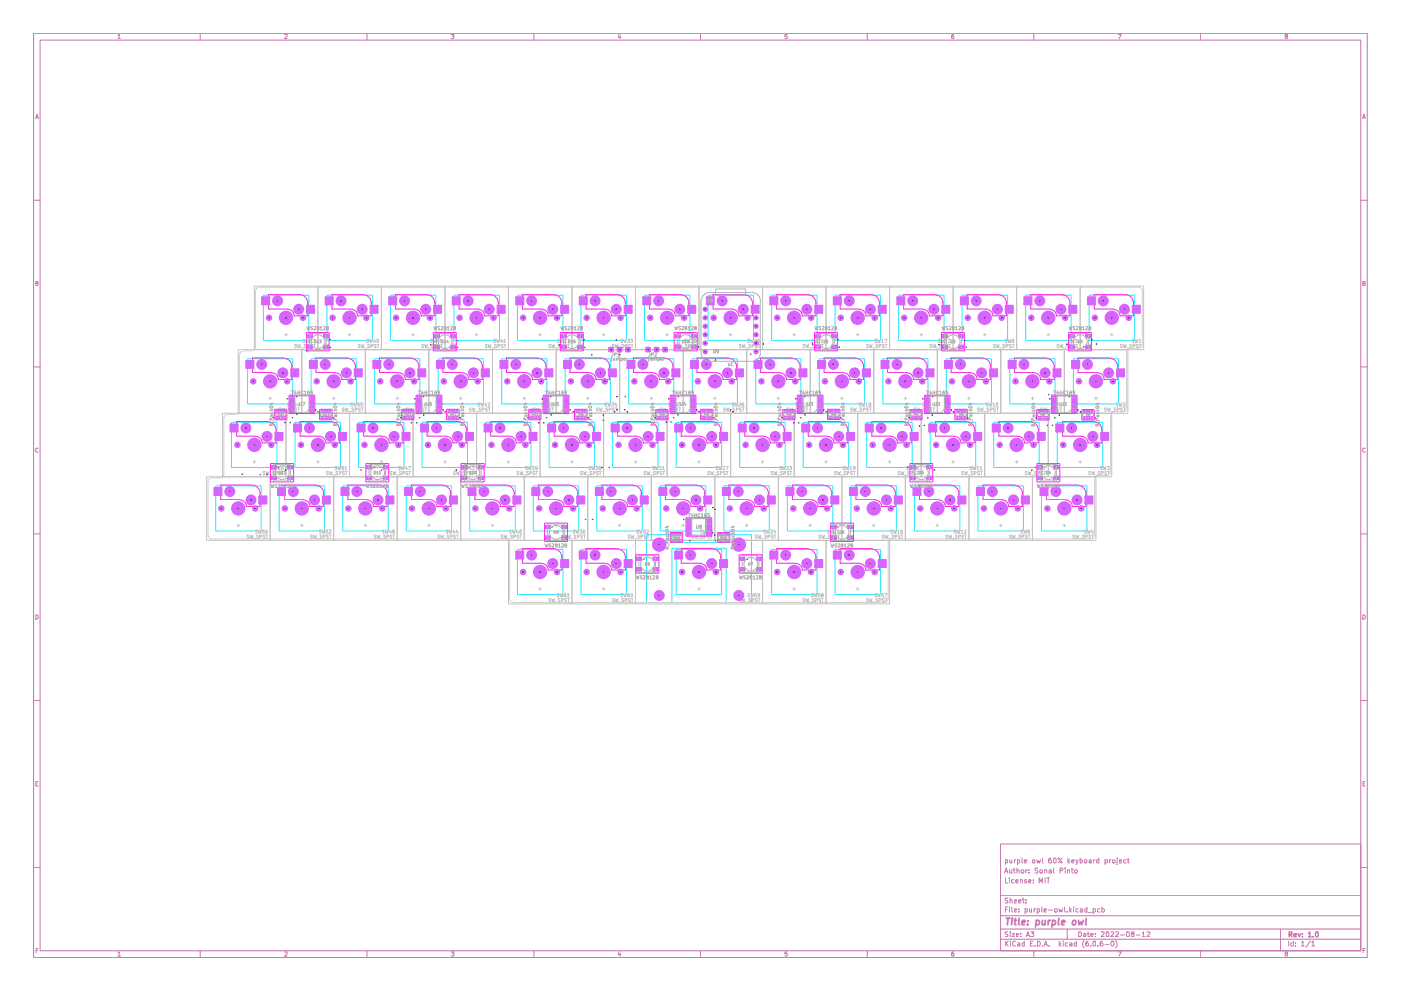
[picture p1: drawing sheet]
<svg xmlns="http://www.w3.org/2000/svg" width="420mm" height="297mm" viewBox="0 0 420 297" stroke-linecap="round" stroke-linejoin="round" font-family="sans-serif">
<g fill="none" stroke="#c872ab" stroke-width=".3">
<path d="M10.1 10h399.9v277h-399.9zM12 12h396.1v273h-396.1zM35.4 10.7l.3-.4v1.3M35.4 11.6h.8M60 10v2M85.3 10.4h.8v.4l-.8 .8h.8M110.1 10v2M135.3 10.3h.8l-.4 .5 .4 .2v.3l-.2 .3-.6-.2M160.1 10v2M185.7 10.2l-.3 1h.8M186 10.8v.8M210.1 10v2"/>
<path d="M236.1 10.3h-.6l-.1 .6 .5-.1 .2 .5-.2 .3-.5-.2M260.1 10v2M286 10.3l-.6 .3v.8l.3 .2 .4-.2-.2-.6-.5 .2M310 10v2M335.4 10.3h.8l-.6 1.3M360.1 10v2M385.7 10.8l-.3-.2 .1-.3h.5l.2 .2-.2 .3a.51 .51 0 0 0-.5 .2 .51 .51 0 0 0 0 .5l.4 .1 .3-.3-.3-.5M10.7 35.6l.4-1.3 .4 1.3M10.8 35.2h.5M408.6 35.6l.4-1.3 .4 1.3M408.8 35.2h.6M10.1 60h1.9"/>
<path d="M408.1 60h1.9M10.8 84.9l.6-.2-.1-.4h-.5v1.3l.6-.2v-.4l-.2-.1M408.7 84.9l.6-.1 .1-.4-.7-.1v1.3h.5l.2-.4-.3-.3M10.1 110h1.9M408.1 110h1.9M11.4 134.5v-.1a.66 .66 0 0 0-.7 .3 .66 .66 0 0 0 .2 .9l.5-.1M409.4 134.5l-.3-.2-.4 .3v.7l.2 .3 .5-.1M10.1 160h1.9M408.1 160h1.9M10.8 184.3l.6 .3v.7l-.4 .3h-.2zM408.7 184.3h.5a.72 .72 0 0 1 .2 .8 .72 .72 0 0 1-.7 .5zM10.1 210h1.9"/>
<path d="M408.1 210h1.9M10.8 234.9h.4M11.4 234.3h-.6v1.3h.6M408.8 234.9h.4M409.4 234.3h-.6v1.3h.6M300.1 253h108v32h-108zM301.5 258.6h.6v-.9h-.6v1.5M302.9 257.7v.8l.5 .1M303.4 257.7v1M304.2 257.7v1M304.6 257.7l-.4 .3M305.1 258.6h.6v-.9h-.6v1.5"/>
<path d="M306.5 257.2l.2 1.5M307.2 258.1h.7l-.1-.4-.6 .2v.6l.6 .1M309.7 257.8l.6-.1v.9h-.6zM310.9 257.7l.3 1 .3-.7 .2 .7 .4-1M312.6 257.2v1.3l.2 .2M315.2 257.2h-.4l-.3 .4v.8l.3 .3 .5-.1-.1-.8-.4-.1-.3 .4M316.1 257.3l.5-.1 .1 .3v1.1l-.5 .1-.2-.3zM317.4 257.2l.4 .2-.2 .2zM318.1 258.3l.4 .2-.2 .2zM318.5 257.2l-1.2 1.5M320.3 257.2v1.5M320.4 258.1l.4 .6"/>
<path d="M320.8 257.7l-.5 .5M321.4 258.1h.8l-.1-.4-.7 .2v.6l.7 .1M322.7 257.7l.3 1M323.3 257.7l-.6 1.5M323.9 257.7h.5l.2 .3-.1 .6h-.6M323.9 257.2v1.5M325.3 257.8l.6-.1v.9h-.6zM326.6 257.7h.6v1M327.2 258.1l-.6 .2 .1 .4 .5-.1M328 257.7v1M328.4 257.7l-.4 .3M329.5 257.7h-.5l-.2 .3 .1 .6h.6"/>
<path d="M329.5 257.2v1.5M331.4 258.6h.7l-.1-.9h-.6v1.5M332.7 257.7v1M333.2 257.7l-.5 .3M333.8 257.7l.5 .1v.8h-.6zM335 257.7v1.4l-.2 .1M335 257.2v.1M335.7 258.1h.7v-.4l-.7 .2v.6l.7 .1M337.7 257.7h-.6l-.1 .3 .1 .6h.6M338.2 257.7h.5M338.3 257.2v1.3l.4 .2M10.1 260h1.9"/>
<path d="M300.1 278.5h108M300.1 274.5h108M300.1 268.5h108M301.2 261.7l.6-1.5 .5 1.5M301.4 261.3h.7M301.5 263.1v1.6h.7M301.5 272.6h.5M302.2 271.9h-.7v1.5M302.3 279.3l-.8 .1-.1 .3 .9 .8-.2 .3h-.7M302.3 269.2h-.6l-.3 .3 .3 .4 .5 .2 .1 .3-.3 .3-.6-.1M302.7 263.1v.2M302.7 263.7v1"/>
<path d="M302.8 271.9v.1M302.8 260.7l.1 .9 .5-.1M302.8 272.4v1M302.9 279.3v.1M302.9 269.8l.5-.1 .1 1M302.9 269.2v1.5M302.9 279.8v1M303.4 279.8h.9l-.9 1h.9M303.4 271.9v1.2l.3 .3M303.4 260.7v1M304 260.7h.5M304 263.7h-.4l-.2 .3v.6h.6"/>
<path d="M304.1 260.2v1.3l.4 .2M304.2 272.9l.7-.2-.2-.3-.4 .1-.1 .6 .2 .3 .4-.1M304.2 270.2l.7-.2-.2-.3h-.4l-.1 .8 .6 .1M304.6 264.2l.7-.1v-.4h-.5l-.2 .2v.6l.7 .1M305 260.9l.2-.2 .4 .2v.8M305 260.2v1.5M305.5 270.2l.7-.2v-.3h-.5l-.2 .2v.6l.7 .1M305.6 273.2v.2M305.6 272.5v.1M306 263.8l.6-.1 .1 1M306 263.7v1M306.2 279.8v.2"/>
<path d="M306.2 260.9l.4-.2 .3 .1 .1 .7-.6 .1zM306.7 269.7h.5M306.8 269.2v1.3l.4 .2M307.4 272.5l.4-.1 .3 .3-.1 .6h-.6M307.4 272.4v1.5M307.7 270.5v.2M307.7 269.7v.2M307.7 260.7v1M307.8 263.7h-.3l-.2 .3 .5 .2 .1 .3-.6 .1M308.1 260.7l-.4 .2M308.5 264.2l.7-.1-.1-.4h-.6v.9h.6M308.6 261.5v.2"/>
<path d="M308.6 260.8v.1M308.8 272.4l.1 .9 .5-.1M309.1 279.3h.9l-.5 .5 .5 .4v.5h-.9M309.4 272.4v1M309.9 264.6v.1M309.9 263.7v.2M310.1 272.4v1M310.6 272.4l-.5 .3M311.1 272.5l.4-.1 .2 .3v.6h-.6M311.1 272.4v1.5M311.2 260.3l-.5-.1-.3 .2 .2 .5 .6 .2v.4l-.8 .1M311.7 264.7v-1.6l.5 1.1 .5-1.1v1.6"/>
<path d="M311.8 260.9l.4-.2 .3 .1 .1 .7-.6 .1zM312.4 271.9l.2 1.5M313.1 272.9l.8-.2-.1-.2-.4-.1-.3 .2 .1 .7h.6M313.3 260.9l.2-.2 .4 .2v.8M313.3 260.7v1M313.4 263.1v1.6M313.9 263.1h.9M314.4 263.1v1.6M314.5 272.8h1.1M314.6 260.8l.7 .1v.8M315.3 261l-.8 .4 .3 .3 .5-.1M316 260.2v1.3l.2 .2"/>
<path d="M316.3 272.5l.3-.1 .4 .1-.1 .8-.3 .1-.4-.3zM317.6 272.4l.2 1 .3-.7 .3 .7 .3-1M317.9 260.9h.8l.1-.5-.3-.2h-.6v1.5M319.3 271.9l.1 1.5M319.4 260.2v.1M319.4 260.7v1M320 273.2v.2M320 278.5v3M320.1 260.9l.3-.2 .4 .2v.8M320.1 260.7v1M320.8 271.9v1.5M320.9 272.8l.4 .6"/>
<path d="M321.3 272.4l-.5 .6M321.3 260.7h.5M321.5 260.2v1.3l.3 .2M322 271.9v.1M322 272.4v1M322.2 260.9l.4-.2 .3 .1 .1 .7-.6 .1zM323.3 272.5h-.6v.7l.6 .1M323.5 279.3h.5l.3 .4 .1 .5-.4 .6h-.5zM324 272.5h.5l.1 .9M324.6 272.7l-.5 .1-.2 .2 .2 .4 .5-.1M325 279.8l.6 .2v.8h-.6v-.6h.6M326 272.5l-.5-.1-.2 .3 .1 .6h.6"/>
<path d="M326 271.9v1.5M326.1 279.8h.6M326.3 279.3v1.3l.4 .2M326.3 273.6h1.2M327.8 272.5l.5-.1 .3 .3-.2 .6h-.6M327.8 272.4v1.5M328.5 279.8v.2M329.9 272.5l-.5-.1-.3 .3 .2 .6h.6M330.3 279.4l.7-.1 .1 .4-.9 1.1h.9M330.5 272.5l.4-.1 .3 .3-.2 .6h-.5M330.5 271.9v1.5M331.8 279.4l.3-.1a.73 .73 0 0 1 .5 .8 .73 .73 0 0 1-.7 .7z"/>
<path d="M333.2 279.4l.6-.1 .2 .4-.9 1.1h.9M334.5 279.4l.8-.1 .1 .3-.9 1.2h.9M338 279.4l.5-.1 .2 .3-.2 1.2h-.4l-.2-.3zM339.6 279.9l-.3-.2 .1-.4h.6v.5a.57 .57 0 0 0-.6 .3 .57 .57 0 0 0 0 .7h.6l.1-.6-.2-.3M342.6 279.7l.4-.4v1.5M344 279.4l.7-.1 .1 .4-.9 1.1h.9M384 278.5v6.5M408.1 260h1.9M10.8 284.9h.5M11.4 284.3h-.6v1.3M35.4 285.7l.3-.4v1.3M35.4 286.6h.8"/>
<path d="M60 285v2M85.3 285.4h.8v.4l-.8 .8h.8M110.1 285v2M135.3 285.3h.8l-.4 .4 .4 .3v.5h-.8M160.1 285v2M185.7 285.2l-.3 1h.8M186 285.7v.9M210.1 285v2M236.1 285.3h-.6l-.1 .6 .5-.2 .2 .3v.5h-.7M260.1 285v2M286 285.3l-.6 .3v.9h.7l-.2-.8-.5 .3M300.1 281.5h108"/>
<path d="M301.5 282.1v1.4M301.7 282.7l.6 .8M302.3 282.1l-.8 .9M303 282.1v.1M303 282.6v.9M304.5 282.2a.74 .74 0 0 0-.9 .4 .74 .74 0 0 0 .4 .9h.5M304.8 280.2h.7l-.1-.4h-.6v1h.6M305.2 282.6l.6 .2v.7h-.6l.1-.5h.5M306.2 280.7v.1M307.2 282.1v1.4h-.5l-.1-.8 .6-.1M307.8 280.8l.5-1.5 .5 1.5M307.9 280.3h.7"/>
<path d="M309 282.8h.5M309.8 282.1h-.8v1.4h.8M310 285v2M310.4 283.5h.1M311.1 282.1a.78 .78 0 0 1 .9 .5 .78 .78 0 0 1-.3 .9h-.6zM312.6 283.5h.1M313.1 283.5l.5-1.4 .5 1.4M313.3 283.1h.6M314.6 283.5h.1M317.7 282.1v1.4M317.8 283l.4 .5M318.2 282.6l-.5 .5"/>
<path d="M318.9 282.1v.1M318.9 282.6v.9M320.2 282.6h-.6l-.2 .3 .2 .6h.6M320.8 282.6l.7 .2v.7h-.7v-.4l.7-.1M322.8 282.1v1.4h-.6v-.8l.6-.1M325.1 281.9a1.84 1.84 0 0 0 0 2.2M326.3 282.1l-.6 .3-.1 .9 .2 .2h.6l.1-.5-.3-.4h-.3l-.3 .4M327.2 280.2h.6l-.1-.4-.5 .2v.8h.5M327.2 283.5h.1M327.9 282.2l.4-.1 .3 .3-.2 1.1h-.4l-.2-.2zM328.5 280.7v.1M329.3 283.5h.1"/>
<path d="M330.6 282.1l-.5 .1-.2 .2v1.1h.8l-.1-.8-.4-.1-.3 .4M331.4 283h1.2M333.3 282.2l.4-.1a.75 .75 0 0 1 .4 .8 .75 .75 0 0 1-.7 .6l-.2-.5zM334.5 281.9a1.57 1.57 0 0 1 0 2.2M335.4 285.3h.8l-.6 1.3M336 280.2h1.2M340.8 280.2h1.1M342.6 280.8h.8M360.1 285v2M385.7 285.8l-.3-.2 .1-.3h.5l.1 .4-.7 .4 .3 .5 .5-.3-.3-.5M386.5 282.1v1.4M387.9 282.1v1.4h-.6l-.1-.8 .7-.1"/>
<path d="M388.5 283.5h.1M388.5 282.6v.2M390.3 282.5l.4-.4v1.4M390.3 283.5h.9M392.9 282l-1.2 2M393.4 282.5l.4-.4v1.4M393.4 283.5h.8M408.8 284.9h.5M409.4 284.3h-.6v1.3"/>
</g>
<path d="M389.3 279.9l.4 .9 .3-.9M390.6 279.9v.1M392.4 279.8l.4-.4v1.4M394.7 279.4h.5l.2 .5-.2 .9h-.4l-.2-.3zM386.6 280.1l.8-.1v-.6h-.8v1.4M387 280.1l.5 .7M388.1 280.3l.7-.1-.1-.3-.6 .1 .1 .8h.5M390.6 280.7v.1M392.4 280.8h.8M393.8 280.7v.1" fill="none" stroke="#c872ab" stroke-width=".42"/>
<g fill="none" stroke="#c872ab" stroke-width=".51">
<path d="M301.8 275.3h1.1M302.3 275.3l-.2 1.9M303.5 275.8l-.1 1.4M303.6 275.3l-.1 .1M304.1 275.8h.8M304.5 275.3l-.2 1.6 .4 .3M305.6 275.3l-.1 1.6 .2 .3M306.5 276.5l.9-.1v-.4l-.6-.2-.3 .4v.9h.8M308.2 277v.2M308.4 276l-.1 .2M310.8 276l.6-.2 .3 .3v.8a.72 .72 0 0 1-1.1 .2M310.8 275.8l-.2 2.1"/>
<path d="M312.7 275.8l-.1 1.3 .8-.1M313.5 275.8l-.1 1.4M314.5 275.8l-.2 1.4M315 275.8l-.6 .5M315.6 276l.6-.2 .4 .5-.3 .8h-.7M315.7 275.8l-.2 2.1M317.6 275.3l-.3 1.6 .3 .3M318.3 276.5l1.1-.1-.3-.6-.6 .2-.2 .9 .3 .3 .5-.1M321.7 276.1l.4-.3 .5 .3-.2 1-.8-.1zM323.4 275.8l.2 1.4 .5-.9 .3 .9 .6-1.4M325.8 275.3l-.3 1.6 .3 .3"/>
</g>
<g fill="none" stroke="#26e9ff" stroke-width=".3">
<path d="M79 88.5h13.6v13.5h-13.6zM98 88.5h13.7v13.5h-13.7zM117.1 88.5h13.6v13.5h-13.6zM136.1 88.5h13.7v13.5h-13.7zM155.2 88.5h13.6v13.5h-13.6zM174.2 88.5h13.7v13.5h-13.7zM193.3 88.5h13.6v13.5h-13.6zM212.3 88.5h13.7v13.5h-13.7zM231.4 88.5h13.6v13.5h-13.6zM250.4 88.5h13.7v13.5h-13.7zM269.5 88.5h13.6v13.5h-13.6zM288.5 88.5h13.7v13.5h-13.7z"/>
<path d="M307.6 88.5h13.6v13.5h-13.6zM326.6 88.5h13.7v13.5h-13.7zM74.3 107.5h13.5v13.6h-13.5zM93.3 107.5h13.5v13.6h-13.5zM112.4 107.5h13.5v13.6h-13.5zM131.4 107.5h13.5v13.6h-13.5zM150.5 107.5h13.5v13.6h-13.5zM169.5 107.5h13.5v13.6h-13.5zM188.6 107.5h13.5v13.6h-13.5zM207.6 107.5h13.5v13.6h-13.5zM226.7 107.5h13.5v13.6h-13.5zM245.7 107.5h13.5v13.6h-13.5z"/>
<path d="M264.8 107.5h13.5v13.6h-13.5zM283.8 107.5h13.5v13.6h-13.5zM302.9 107.5h13.5v13.6h-13.5zM321.9 107.5h13.5v13.6h-13.5zM69.4 126.6h13.7v13.5h-13.7zM88.5 126.6h13.6v13.5h-13.6zM107.5 126.6h13.7v13.5h-13.7zM126.6 126.6h13.6v13.5h-13.6zM145.6 126.6h13.7v13.5h-13.7zM164.7 126.6h13.6v13.5h-13.6zM183.7 126.6h13.7v13.5h-13.7zM202.8 126.6h13.6v13.5h-13.6z"/>
<path d="M221.8 126.6h13.7v13.5h-13.7zM240.9 126.6h13.6v13.5h-13.6zM259.9 126.6h13.7v13.5h-13.7zM279 126.6h13.6v13.5h-13.6zM298 126.6h13.7v13.5h-13.7zM317.1 126.6h13.6v13.5h-13.6zM64.7 145.6h13.6v13.6h-13.6zM83.7 145.6h13.7v13.6h-13.7zM102.8 145.6h13.6v13.6h-13.6zM121.8 145.6h13.7v13.6h-13.7zM140.9 145.6h13.6v13.6h-13.6zM159.9 145.6h13.7v13.6h-13.7z"/>
<path d="M179 145.6h13.6v13.6h-13.6zM198 145.6h13.7v13.6h-13.7zM217.1 145.6h13.6v13.6h-13.6zM236.1 145.6h13.7v13.6h-13.7zM255.2 145.6h13.6v13.6h-13.6zM274.2 145.6h13.7v13.6h-13.7zM293.3 145.6h13.6v13.6h-13.6zM312.3 145.6h13.7v13.6h-13.7zM155.2 164.7h13.6v13.5h-13.6zM174.2 164.7h13.7v13.5h-13.7zM193.9 160.3h7.6v2.3h16.3v-2.3h7.6v20.3h-7.6v-16.3h-16.3v16.3h-7.6zM202.8 164.7h13.6v13.5h-13.6z"/>
<path d="M231.4 164.7h13.6v13.5h-13.6zM250.4 164.7h13.7v13.5h-13.7z"/>
</g>
<path d="M73.1 105.2l2.7-.1 .8-.8v-17a1.18 1.18 0 0 1 1.2-1.2h263.6a1.18 1.18 0 0 1 1.2 1.2v15.9a1.18 1.18 0 0 1-1.2 1.2h-2.4a1.18 1.18 0 0 0-1.2 1.2v16.7a1.18 1.18 0 0 1-1.2 1.1M73.1 105.2l-1 .4-.2 .7v16.7a1.18 1.18 0 0 1-1.2 1.2h-2.4a1.18 1.18 0 0 0-1.2 1.2M67.1 125.4v17a1.18 1.18 0 0 1-1.1 .9h-2.8a1.18 1.18 0 0 0-.8 1.1l.1 16.3a1.18 1.18 0 0 0 1.1 .8l88.4 .1a1.18 1.18 0 0 1 .8 1.1v16.7l.2 .7 1 .5h111.2a1.18 1.18 0 0 0 1.2-1.2v-16.7a1.18 1.18 0 0 1 1.1-1.2h59.6a1.18 1.18 0 0 0 1.2-1.1v-16.7a1.18 1.18 0 0 1 1.1-1.2M333.1 124.6l-.1 17.1-.7 .7-2.9 .1M336.6 123.4l-2.7 .1-.6 .4-.2 .7" fill="none" stroke="#d0d2cd" stroke-width=".3"/>
<g fill="none" stroke="#c2c2c2" stroke-width=".3">
<path d="M85.8 99.8v1M95.3 85.8v19M104.8 99.8v1M114.4 85.8v19M123.9 99.8v1M133.4 85.8v19M142.9 99.8v1M152.5 85.8v19M162 99.8v1M171.5 85.8v19M181 99.8v1M190.6 85.8v19"/>
<path d="M200.1 99.8v1M209.6 85.8v19M219.1 99.8v1M228.7 85.8v19M238.2 99.8v1M247.7 85.8v19M257.2 99.8v1M266.8 85.8v19M276.3 99.8v1M285.8 85.8v19M295.3 99.8v1M304.9 85.8v19"/>
<path d="M314.4 99.8v1M323.9 85.8v19M333.4 99.8v1M76.3 104.8v-19h266.7v19h-271.5v19.1M80.5 119.4h1M81 118.9v1M85.3 100.3h1M88.9 103.3h-.5l.2 .4 .3 .1v.3h-.5M89.2 103.2l.3 1 .2-.7 .2 .7 .2-1M90.3 104.3h.7M90.5 104.8v19.1M91.4 101.8l-.3-.1-.3 .2 .6 .5v.2l-.6 .1"/>
<path d="M91.8 101.7l.2 1 .2-.7 .2 .7 .2-1M91.8 103.3l-.6 .1 .6 .5-.2 .3-.4-.1M92.2 103.7h.5l.1-.3-.6-.2v1M93.5 101.7h-.5v.5l.5-.1v.6l-.5-.1M93.7 103.3h-.5a.38 .38 0 0 0 .1 .4 .38 .38 0 0 0 .4 .1v.3h-.6M93.9 101.7h.6l-.4 .4 .4 .1v.4h-.6M94 103.2h.6M94.3 103.2v1M99.6 119.4h1M100.1 118.9v1M104.3 100.3h1M107.9 103.3h-.5l.2 .4 .3 .1v.3h-.5"/>
<path d="M108.3 103.2l.2 1 .2-.7 .3 .7 .1-1M109.3 104.3h.8M109.6 104.8v19.1M110.5 101.8l-.3-.1-.3 .2 .6 .5v.2l-.6 .1M110.8 101.7l.3 1 .2-.7 .1 .7 .3-1M110.8 103.3l-.6 .1 .6 .5-.1 .3-.5-.1M111.3 103.7h.5v-.3l-.5-.2v1M112.3 101.7l-.3 .7h.6M112.5 102v.7M112.8 103.3h-.5a.38 .38 0 0 0 0 .4 .38 .38 0 0 0 .5 .1v.3h-.6M113 103.2h.6M113.4 103.2v1"/>
<path d="M113.5 102.1l-.1 .3a.35 .35 0 0 1-.5-.5 .35 .35 0 0 1 .6-.1v.6l-.1 .3h-.4M118.6 119.4h1M119.1 118.9v1M123.4 100.3h1M127 103.3h-.5l.2 .4 .3 .1v.3h-.5M127.3 103.2l.3 1 .2-.7 .2 .7 .2-1M128.4 104.3h.7M128.6 104.8v19.1M129.5 101.8l-.3-.1-.3 .2 .6 .5v.2l-.6 .1M129.9 101.7l.2 1 .2-.7 .2 .7 .2-1M129.9 103.3l-.6 .1 .6 .5-.2 .3-.4-.1M130.3 103.7h.5l.1-.3-.6-.2v1"/>
<path d="M131.3 101.7l-.2 .7h.6M131.6 102v.7M131.8 103.3h-.5a.38 .38 0 0 0 .1 .4 .38 .38 0 0 0 .4 .1v.3h-.6M132.1 103.2h.6M132.4 103.2v1M132.6 101.7h-.5l-.1 .5 .5-.1 .1 .5h-.6M137.7 119.4h1M138.2 118.9v1M142.4 100.3h1M146 103.3h-.5v.2l.5 .3v.3h-.5M146.4 103.2l.2 1 .2-.7 .3 .7 .1-1M147.4 104.3h.8"/>
<path d="M147.7 104.8v19.1M148.6 101.8l-.3-.1-.3 .2 .6 .5v.2l-.6 .1M148.9 103.3l-.6 .1 .6 .5-.1 .3-.5-.1M148.9 101.7l.3 1 .2-.7 .1 .7 .3-1M149.4 103.7h.5v-.3l-.5-.2v1M150.4 101.7l-.3 .7h.6M150.6 102v.7M150.9 103.3h-.5a.38 .38 0 0 0 0 .4 .38 .38 0 0 0 .5 .1v.3h-.6M151 102l.4-.3v1M151 102.7h.6M151.1 103.2h.6M151.5 103.2v1"/>
<path d="M156.7 119.4h1M157.2 118.9v1M161.5 100.3h1M165.1 103.3h-.5v.2l.5 .3v.3h-.5M165.4 103.2l.3 1 .2-.7 .2 .7 .2-1M166.5 104.3h.7M166.8 104.8v19.1M167.6 101.8l-.3-.1-.3 .2 .6 .5v.2l-.6 .1M168 101.7l.2 1 .2-.7 .2 .7 .2-1M168 103.3l-.6 .1 .6 .5-.2 .3-.4-.1M168.4 103.7h.5l.1-.3-.6-.2v1M169.2 101.7h.6l-.4 .4 .4 .2-.1 .4-.5-.1"/>
<path d="M169.9 103.3h-.5a.38 .38 0 0 0 .1 .4 .38 .38 0 0 0 .4 .1v.3h-.6M170.1 101.7h.7l-.5 1M170.2 103.2h.6M170.5 103.2v1M175.8 119.4h1M176.3 118.9v1M180.5 100.3h1M184.1 103.3h-.5v.2l.5 .3v.3h-.5M184.5 103.2l.2 1 .2-.7 .3 .7 .1-1M185.5 104.3h.8M185.8 104.8v19.1M186.7 101.8l-.3-.1-.3 .2 .6 .5v.2l-.6 .1"/>
<path d="M187 101.7l.3 1 .2-.7 .1 .7 .3-1M187 103.3l-.6 .1 .6 .5-.1 .3-.5-.1M187.5 103.7h.5v-.3l-.5-.2v1M188.2 101.7h.6l-.3 .4 .3 .2-.1 .4-.5-.1M189 103.3h-.5a.38 .38 0 0 0 0 .4 .38 .38 0 0 0 .5 .1v.3h-.6M189.1 101.7h.6l-.3 .4 .3 .1v.4h-.6M189.2 103.2h.6M189.6 103.2v1M194.8 119.4h1M195.3 118.9v1M199.6 100.3h1M203.2 103.3h-.5v.2l.5 .3v.3h-.5"/>
<path d="M203.5 103.2l.3 1 .2-.7 .2 .7 .2-1M204.6 104.3h.7M204.9 104.8v19.1M205.7 101.8l-.3-.1-.3 .2 .6 .5v.2l-.6 .1M206.1 101.7l.2 1 .2-.7 .2 .7 .2-1M206.1 103.3l-.6 .1 .6 .5-.2 .3-.4-.1M206.5 103.7h.5l.1-.3-.6-.2v1M207.3 101.8l.4-.1 .2 .2-.6 .8h.6M208 103.3h-.5a.38 .38 0 0 0 .1 .4 .38 .38 0 0 0 .4 .1v.3h-.6M208.3 103.2h.6M208.6 103.2v1M208.8 102.1l-.2 .3a.35 .35 0 0 1-.4-.5 .35 .35 0 0 1 .6-.1v.6l-.2 .3h-.3"/>
<path d="M213.9 119.4h1M214.4 118.9v1M218.6 100.3h1M222.2 103.3h-.5v.2l.5 .3v.3h-.5M222.6 103.2l.2 1 .2-.7 .3 .7 .1-1M223.6 104.3h.8M223.9 104.8v19.1M224.8 101.8l-.3-.1-.3 .2 .6 .5v.2l-.6 .1M225.1 101.7l.3 1 .2-.7 .1 .7 .3-1M225.1 103.3l-.6 .1 .6 .5-.1 .3-.5-.1M225.6 103.7h.5v-.3l-.5-.2v1M226.3 101.8l.4-.1 .2 .2-.6 .8h.6"/>
<path d="M227.1 103.3h-.5a.38 .38 0 0 0 0 .4 .38 .38 0 0 0 .5 .1v.3h-.6M227.3 103.2h.6M227.7 103.2v1M227.8 101.7h-.5l-.1 .5 .6-.1v.5h-.6M232.9 119.4h1M233.4 118.9v1M237.7 100.3h1M241.3 103.3h-.5v.2l.5 .3v.3h-.5M241.6 103.2l.3 1 .2-.7 .2 .7 .2-1M242.7 104.3h.7M243 104.8v19.1M243.8 101.8l-.3-.1-.3 .2 .6 .5v.2l-.6 .1"/>
<path d="M244.2 101.7l.2 1 .2-.7 .2 .7 .2-1M244.2 103.3l-.6 .1 .6 .5-.2 .3-.4-.1M244.6 103.7h.5l.1-.3-.6-.2v1M245.4 101.8l.4-.1 .2 .2-.6 .8h.6M246.1 103.3h-.5a.38 .38 0 0 0 .1 .4 .38 .38 0 0 0 .4 .1v.3h-.6M246.3 102l.3-.3v1M246.3 102.7h.6M246.4 103.2h.6M246.7 103.2v1M252 119.4h1M252.5 118.9v1M256.7 100.3h1"/>
<path d="M260.3 103.3h-.5l.2 .4 .3 .1v.3h-.5M260.7 103.2l.2 1 .2-.7 .3 .7 .1-1M261.7 104.3h.8M262 104.8v19.1M262.9 101.8l-.3-.1-.3 .2 .6 .5v.2l-.6 .1M263.2 101.7l.3 1 .2-.7 .1 .7 .3-1M263.2 103.3l-.6 .1 .6 .5-.1 .3-.5-.1M263.7 103.7h.5v-.3l-.5-.2v1M264.4 102l.3-.3v1M264.4 102.7h.6M265.2 103.3h-.5a.38 .38 0 0 0 0 .4 .38 .38 0 0 0 .5 .1v.3h-.6M265.3 101.7h.7l-.4 1"/>
<path d="M265.4 103.2h.6M265.8 103.2v1M271 119.4h1M271.5 118.9v1M275.8 100.3h1M279.4 103.3h-.5v.2l.5 .3v.3h-.5M279.7 103.2l.3 1 .2-.7 .2 .7 .2-1M280.8 104.3h.7M281.1 104.8v19.1M281.9 101.8l-.3-.1-.3 .2 .6 .5v.2l-.6 .1M282.3 101.7l.2 1 .2-.7 .2 .7 .2-1M282.3 103.3l-.6 .1 .6 .5-.2 .3-.4-.1"/>
<path d="M282.7 103.7h.5l.1-.3-.6-.2v1M283.5 102l.2-.3v1M283.5 102.7h.6M284.2 103.3h-.5a.38 .38 0 0 0 .1 .4 .38 .38 0 0 0 .4 .1v.3h-.6M284.4 101.7h.6l-.4 .4 .4 .1v.4h-.6M284.5 103.2h.6M284.8 103.2v1M290.1 119.4h1M290.6 118.9v1M294.8 100.3h1M298.4 103.3h-.5v.2l.5 .3v.3h-.5M298.8 103.2l.2 1 .2-.7 .3 .7 .1-1"/>
<path d="M299.8 104.3h.8M300.1 104.8v19.1M301.3 103.3l-.6 .1 .6 .5-.1 .3-.5-.1M301.8 103.7h.5v-.3l-.5-.2v1M301.9 101.8h-.5v.3l.5 .3-.1 .3h-.4M302.3 101.7l.2 1 .2-.7 .2 .7 .2-1M303.3 103.3h-.5a.38 .38 0 0 0 0 .4 .38 .38 0 0 0 .5 .1v.3h-.6M303.5 103.2h.6M303.9 103.2v1M304 102.1l-.1 .3a.35 .35 0 0 1-.5-.5 .35 .35 0 0 1 .6-.1v.6l-.1 .3h-.4M309.1 119.4h1M309.6 118.9v1"/>
<path d="M313.9 100.3h1M317.5 103.3h-.5v.2l.5 .3v.3h-.5M317.8 103.2l.3 1 .2-.7 .2 .7 .2-1M318.9 104.3h.7M319.2 104.8v19.1M320.4 103.3l-.6 .1 .6 .5-.2 .3-.4-.1M320.8 103.7h.5l.1-.3-.6-.2v1M321 101.8h-.5v.3l.5 .3-.1 .3h-.4M321.3 101.7l.3 1 .1-.7 .3 .7 .2-1M322.3 103.3h-.5a.38 .38 0 0 0 .1 .4 .38 .38 0 0 0 .4 .1v.3h-.6M322.6 103.2h.6M322.9 103.2v1"/>
<path d="M323.1 101.7h-.5l-.1 .5 .5-.1 .1 .5h-.6M328.2 119.4h1M328.7 118.9v1M332.9 100.3h1M336.5 103.3h-.5v.2l.5 .3v.3h-.5M336.9 103.2l.2 1 .2-.7 .3 .7 .1-1M337.9 104.3h.8M338.2 104.8v19.1h-271.5v19M339.4 103.3l-.6 .1 .6 .5-.1 .3-.5-.1M339.9 103.7h.5v-.3l-.5-.2v1M340 101.8h-.5v.3l.5 .3-.1 .3h-.4M340.4 101.7l.2 1 .2-.7 .2 .7 .2-1"/>
<path d="M341.4 103.3h-.5a.38 .38 0 0 0 0 .4 .38 .38 0 0 0 .5 .1v.3h-.6M341.5 102l.4-.3v1M341.5 102.7h.6M341.6 103.2h.6M342 103.2v1M75.8 138.4h1M76.3 137.9v1M82 139.9h-.6v.3l.6 .3-.2 .3h-.4M82.3 139.8l.2 1 .2-.7 .2 .7 .2-1M84 139.8h-.5v.5h.5l-.1 .5-.4-.1M84.2 122.3h-.5a.38 .38 0 0 0 0 .5 .38 .38 0 0 0 .5 .1v.3h-.6M84.5 122.3l.3 1 .1-.8 .2 .8 .2-1"/>
<path d="M84.9 139.8h-.5v.5l.4-.1 .2 .4-.6 .1M85.5 123.4h.8M85.8 123.9v19M86.7 120.8l-.4-.1-.2 .4a.51 .51 0 0 1 .5 .7h-.5M87 120.7l.3 1.1 .2-.7 .1 .7 .3-1.1M87 122.3l-.6 .1 .6 .5-.1 .4-.5-.1M87.5 122.8h.4l.2-.4-.6-.1v1M88.7 120.7h-.5v.5h.4l.2 .4-.6 .1M89 122.3l-.6 .1 .6 .5-.2 .4-.4-.1M89.2 122.3h.6M89.4 120.7l-.2 .7h.5M89.6 122.3v1"/>
<path d="M89.7 121.1v.7M94.8 138.4h1M95.3 137.9v1M101 139.9h-.6v.3l.6 .3-.2 .3h-.4M101.3 139.8l.2 1 .3-.7 .1 .7 .3-1M103 139.8h-.5v.5h.5v.5l-.5-.1M103.2 122.3h-.5a.38 .38 0 0 0 .1 .5 .38 .38 0 0 0 .4 .1v.3h-.6M103.5 122.3l.3 1 .2-.8 .1 .8 .3-1M104.6 123.4h.7M104.8 123.9v19M105.7 120.8l-.4-.1-.1 .4a.51 .51 0 0 1 .5 .7h-.5M106.1 120.7l.2 1.1 .2-.7 .2 .7 .2-1.1"/>
<path d="M106.1 122.3l-.6 .1 .6 .5-.2 .4-.4-.1M106.5 122.8h.4l.2-.4-.6-.1v1M107.8 120.7h-.5v.5h.4l.2 .4-.6 .1M108 122.3l-.6 .1 .6 .5-.1 .4-.5-.1M108.3 120.8h.3a.46 .46 0 0 1 .2 .6 .46 .46 0 0 1-.5 .3zM108.3 122.3h.6M108.6 122.3v1M113.9 138.4h1M114.4 137.9v1M120.1 139.9h-.6v.3l.6 .3-.2 .3h-.4M120.4 139.8l.2 1 .2-.7 .2 .7 .2-1M121.8 139.8l-.2 .7h.6"/>
<path d="M122.3 122.3h-.5a.38 .38 0 0 0 0 .5 .38 .38 0 0 0 .5 .1v.3h-.6M122.4 139.8h.7l-.4 1M122.6 122.3l.3 1 .1-.8 .2 .8 .2-1M123.6 123.4h.8M123.9 123.9v19M124.8 120.8l-.4-.1-.2 .4a.51 .51 0 0 1 .5 .7h-.5M125.1 120.7l.3 1.1 .2-.7 .1 .7 .3-1.1M125.1 122.3l-.6 .1 .6 .5-.1 .4-.5-.1M125.6 122.8h.4l.2-.4-.6-.1v1M126.6 120.7l-.3 .7h.6M126.7 121.1v.7M127.1 122.3l-.6 .1 .6 .5-.2 .4-.4-.1"/>
<path d="M127.3 122.3h.6M127.7 122.3v1M127.8 120.7h-.3l-.2 .5v.6h.5v-.6l-.5 .1M132.9 138.4h1M133.4 137.9v1M139.1 139.9h-.6v.3l.6 .3-.2 .3h-.4M139.4 139.8l.2 1 .3-.7 .1 .7 .3-1M140.8 139.8l-.2 .7h.6M141.3 122.3h-.5a.38 .38 0 0 0 .1 .5 .38 .38 0 0 0 .4 .1v.3h-.6M141.5 139.8h.7l-.4 .4 .4 .2v.2l-.7 .1M141.6 122.3l.3 1 .2-.8 .1 .8 .3-1M142.7 123.4h.7"/>
<path d="M142.9 123.9v19M143.8 120.8l-.4-.1-.1 .4a.51 .51 0 0 1 .5 .7h-.5M144.2 120.7l.2 1.1 .2-.7 .2 .7 .2-1.1M144.2 122.3l-.6 .1 .6 .5-.2 .4-.4-.1M144.6 122.8h.4l.2-.4-.6-.1v1M145.6 120.7l-.2 .7h.6M145.8 121.1v.7M146.1 122.3l-.6 .1 .6 .5-.1 .4-.5-.1M146.3 120.8l.4-.1 .2 .3-.6 .8h.6M146.4 122.3h.6M146.7 122.3v1M152 138.4h1"/>
<path d="M152.5 137.9v1M158.2 139.9h-.6v.3l.6 .3-.2 .3h-.4M158.5 139.8l.2 1 .2-.7 .2 .7 .2-1M159.6 139.8h.6l-.3 .4 .3 .1v.4h-.6M160.4 122.3h-.5a.38 .38 0 0 0 0 .5 .38 .38 0 0 0 .5 .1v.3h-.6M160.7 122.3l.3 1 .1-.8 .2 .8 .2-1M161.7 123.4h.8M162 123.9v19M162.9 120.8l-.4-.1-.2 .4a.51 .51 0 0 1 .5 .7h-.5M163.2 120.7l.3 1.1 .2-.7 .1 .7 .3-1.1M163.2 122.3l-.6 .1 .6 .5-.1 .4-.5-.1M163.7 122.8h.4l.2-.4-.6-.1v1"/>
<path d="M164.3 120.7h.7l-.3 .5 .3 .1v.3l-.7 .1M165.2 122.3l-.6 .1 .6 .5-.2 .4-.4-.1M165.4 122.3h.6M165.5 121.2l-.1-.4 .4-.1 .1 .5h-.4l-.1 .4 .5 .2-.1-.6M165.8 122.3v1M171 138.4h1M171.5 137.9v1M177.2 139.9h-.6v.3l.6 .3-.2 .3h-.4M177.5 139.8l.2 1 .3-.7 .1 .7 .3-1M178.6 139.8h.6l-.3 .4 .3 .1v.4h-.6M179.4 122.3h-.5a.38 .38 0 0 0 .1 .5 .38 .38 0 0 0 .4 .1v.3h-.6M179.7 122.3l.3 1 .2-.8 .1 .8 .3-1"/>
<path d="M180.2 139.8h-.5v.5l.4-.1 .2 .4-.6 .1M180.8 123.4h.7M181 123.9v19M181.9 120.8l-.4-.1-.1 .4a.51 .51 0 0 1 .5 .7h-.5M182.3 120.7l.2 1.1 .2-.7 .2 .7 .2-1.1M182.3 122.3l-.6 .1 .6 .5-.2 .4-.4-.1M182.7 122.8h.4l.2-.4-.6-.1v1M183.4 120.7h.7l-.4 .5 .4 .1v.3l-.7 .1M184.2 122.3l-.6 .1 .6 .5-.1 .4-.5-.1M184.5 122.3h.6M184.7 120.7l-.3 .7h.6M184.8 122.3v1"/>
<path d="M184.9 121.1v.7M190.1 138.4h1M190.6 137.9v1M196.3 139.9h-.6v.3l.6 .3-.2 .3h-.4M196.6 139.8l.2 1 .2-.7 .2 .7 .2-1M197.7 139.8h.6l-.3 .4 .3 .1v.4h-.6M198.5 122.3h-.5a.38 .38 0 0 0 0 .5 .38 .38 0 0 0 .5 .1v.3h-.6M198.8 122.3l.3 1 .1-.8 .2 .8 .2-1M199.8 123.4h.8M200.1 123.9v19M201 120.8l-.4-.1-.2 .4a.51 .51 0 0 1 .5 .7h-.5M201.3 120.7l.3 1.1 .2-.7 .1 .7 .3-1.1"/>
<path d="M201.3 122.3l-.6 .1 .6 .5-.1 .4-.5-.1M201.8 122.8h.4l.2-.4-.6-.1v1M202.4 120.7h.7l-.3 .5 .3 .1v.3l-.7 .1M203.3 122.3l-.6 .1 .6 .5-.2 .4-.4-.1M203.5 120.8h.4a.46 .46 0 0 1 .2 .6 .46 .46 0 0 1-.6 .3zM203.5 122.3h.6M203.9 122.3v1M209.1 138.4h1M209.6 137.9v1M215.3 139.9h-.6v.3l.6 .3-.2 .3h-.4M215.6 139.8l.2 1 .3-.7 .1 .7 .3-1M216.8 139.9h.5v.3l-.6 .6h.6"/>
<path d="M217.5 122.3h-.5a.38 .38 0 0 0 .1 .5 .38 .38 0 0 0 .4 .1v.3h-.6M217.7 139.8h.7l-.5 1M217.8 122.3l.3 1 .2-.8 .1 .8 .3-1M218.9 123.4h.7M219.1 123.9v19M220 120.8l-.4-.1-.1 .4a.51 .51 0 0 1 .5 .7h-.5M220.4 120.7l.2 1.1 .2-.7 .2 .7 .2-1.1M220.4 122.3l-.6 .1 .6 .5-.2 .4-.4-.1M220.8 122.8h.4l.2-.4-.6-.1v1M221.6 120.8l.3-.1 .3 .4-.7 .7h.7M222.3 122.3l-.6 .1 .6 .5-.1 .4-.5-.1M222.6 122.3h.6"/>
<path d="M222.9 122.3v1M223 120.7h-.2l-.3 .5 .1 .6h.4v-.6l-.5 .1M228.2 138.4h1M228.7 137.9v1M234.4 139.9h-.6v.3l.6 .3-.2 .3h-.4M234.7 139.8l.2 1 .2-.7 .2 .7 .2-1M235.9 139.9h.5v.3l-.6 .6h.6M236.6 122.3h-.5a.38 .38 0 0 0 0 .5 .38 .38 0 0 0 .5 .1v.3h-.6M236.7 139.8h.7l-.3 .4 .3 .2v.2l-.7 .1M236.9 122.3l.3 1 .1-.8 .2 .8 .2-1M237.9 123.4h.8M238.2 123.9v19"/>
<path d="M239.1 120.8l-.4-.1-.2 .4a.51 .51 0 0 1 .5 .7h-.5M239.4 120.7l.3 1.1 .2-.7 .1 .7 .3-1.1M239.4 122.3l-.6 .1 .6 .5-.1 .4-.5-.1M239.9 122.8h.4l.2-.4-.6-.1v1M240.6 120.8l.4-.1 .2 .4-.7 .7h.7M241.4 122.3l-.6 .1 .6 .5-.2 .4-.4-.1M241.6 120.8l.4-.1 .1 .3-.5 .8h.5M241.6 122.3h.6M242 122.3v1M247.2 138.4h1M247.7 137.9v1M253.4 139.9h-.6v.3l.6 .3-.2 .3h-.4"/>
<path d="M253.7 139.8l.2 1 .3-.7 .1 .7 .3-1M255.6 122.3h-.5a.38 .38 0 0 0 .1 .5 .38 .38 0 0 0 .4 .1v.3h-.6M255.9 122.3l.3 1 .2-.8 .1 .8 .3-1M257 123.4h.7M257.2 123.9v19M258.1 120.8l-.4-.1-.1 .4a.51 .51 0 0 1 .5 .7h-.5M258.5 120.7l.2 1.1 .2-.7 .2 .7 .2-1.1M258.5 122.3l-.6 .1 .6 .5-.2 .4-.4-.1M258.9 122.8h.4l.2-.4-.6-.1v1M259.7 121.1l.2-.4v1.1M259.7 121.8h.6M260.4 122.3l-.6 .1 .6 .5-.1 .4-.5-.1"/>
<path d="M260.7 122.3h.6M260.8 121.2l-.1-.4 .3-.1 .2 .3-.5 .2v.6h.4l-.1-.6M261 122.3v1M266.3 138.4h1M266.8 137.9v1M272.5 139.9h-.6v.3l.6 .3-.2 .3h-.4M272.8 139.8l.2 1 .2-.7 .2 .7 .2-1M274.7 122.3h-.5a.38 .38 0 0 0 0 .5 .38 .38 0 0 0 .5 .1v.3h-.6M275 122.3l.3 1 .1-.8 .2 .8 .2-1M275.4 139.8h-.5v.5l.4-.1 .2 .4-.6 .1M276 123.4h.8M276.3 123.9v19"/>
<path d="M277.2 120.8l-.4-.1-.2 .4a.51 .51 0 0 1 .5 .7h-.5M277.5 120.7l.3 1.1 .2-.7 .1 .7 .3-1.1M277.5 122.3l-.6 .1 .6 .5-.1 .4-.5-.1M278 122.8h.4l.2-.4-.6-.1v1M278.7 121.1l.3-.4v1.1M278.7 121.8h.6M279.5 122.3l-.6 .1 .6 .5-.2 .4-.4-.1M279.7 122.3h.6M279.9 120.7l-.2 .7h.5M280.1 122.3v1M280.2 121.1v.7M285.3 138.4h1"/>
<path d="M285.8 137.9v1M291.5 139.9h-.6v.3l.6 .3-.2 .3h-.4M291.8 139.8l.2 1 .3-.7 .1 .7 .3-1M293.7 122.3h-.5a.38 .38 0 0 0 .1 .5 .38 .38 0 0 0 .4 .1v.3h-.6M294 122.3l.3 1 .2-.8 .1 .8 .3-1M295.1 123.4h.7M295.3 123.9v19M296.2 120.8l-.4-.1-.1 .4a.51 .51 0 0 1 .5 .7h-.5M296.6 120.7l.2 1.1 .2-.7 .2 .7 .2-1.1M296.6 122.3l-.6 .1 .6 .5-.2 .4-.4-.1M297 122.8h.4l.2-.4-.6-.1v1M297.8 121.1l.2-.4v1.1"/>
<path d="M297.8 121.8h.6M298.5 122.3l-.6 .1 .6 .5-.1 .4-.5-.1M298.8 120.8h.3a.46 .46 0 0 1 .2 .6 .46 .46 0 0 1-.5 .3zM298.8 122.3h.6M299.1 122.3v1M304.4 138.4h1M304.9 137.9v1M311.5 139.9l-.4-.1-.2 .3a.51 .51 0 0 1 .5 .7h-.5M311.8 139.8l.3 1 .2-.7 .1 .7 .3-1M312.8 122.3h-.5a.38 .38 0 0 0 0 .5 .38 .38 0 0 0 .5 .1v.3h-.6M312.9 139.8h.7l-.4 1M313.1 122.3l.3 1 .1-.8 .2 .8 .2-1"/>
<path d="M314.1 123.4h.8M314.4 123.9v19M315.6 122.3l-.6 .1 .6 .5-.1 .4-.5-.1M316.1 122.8h.4l.2-.4-.6-.1v1M316.2 120.8l-.3-.1-.3 .3 .6 .4v.3l-.6 .1M316.6 120.7l.2 1.1 .2-.7 .2 .7 .2-1.1M317.6 122.3l-.6 .1 .6 .5-.2 .4-.4-.1M317.8 122.3h.6M318.2 122.3v1M318.3 120.7h-.3l-.2 .5v.6h.5v-.6l-.5 .1M323.4 138.4h1M323.9 137.9v1"/>
<path d="M330.5 139.9l-.4-.1-.2 .3a.51 .51 0 0 1 .6 .7h-.6M330.9 139.8l.2 1 .2-.7 .2 .7 .2-1M331.8 122.3h-.5a.38 .38 0 0 0 .1 .5 .38 .38 0 0 0 .4 .1v.3h-.6M332 139.8h.7l-.4 .4 .4 .2v.2l-.7 .1M332.1 122.3l.3 1 .2-.8 .1 .8 .3-1M333.2 123.4h.7M333.4 123.9v19h-271.4v19.1h266.7v-19.1M334.7 122.3l-.6 .1 .6 .5-.2 .4-.4-.1M335.1 122.8h.4l.2-.4-.6-.1v1M335.3 120.8l-.4-.1-.2 .3 .6 .4v.3l-.6 .1M335.6 120.7l.3 1.1 .1-.7 .2 .7 .3-1.1M336.6 122.3l-.6 .1 .6 .5-.1 .4-.5-.1"/>
<path d="M336.8 120.8l.4-.1 .2 .3-.6 .8h.6M336.9 122.3h.6M337.2 122.3v1M71 157.5h1M71.5 157v1M77.1 158.9h-.5v.4l.5 .2-.1 .4h-.4M77.5 158.8l.2 1.1 .2-.7 .2 .7 .2-1.1M79.2 158.8h-.5v.5h.5v.5h-.5M79.4 141.4l-.6 .1 .6 .7h-.6M79.8 141.3l.2 1 .2-.7 .1 .7 .3-1M80.1 158.8l-.4 .3v.7h.5l-.1-.5-.4 .1M80.8 142.4h.7"/>
<path d="M81 142.9v19.1M82.3 141.4l-.4-.1a.43 .43 0 0 0 0 .5 .43 .43 0 0 0 .4 .2l-.3 .3-.3-.1M82.7 141.8h.4l.1-.4-.5-.1v1M84.2 141.4l-.4-.1a.43 .43 0 0 0 0 .5 .43 .43 0 0 0 .4 .2l-.2 .3-.3-.1M84.5 141.3h.6M84.8 141.3v1M90.1 157.5h.9M90.5 157v1M96.2 158.9h-.5v.4l.5 .2-.1 .4h-.4M96.5 158.8l.3 1.1 .1-.7 .3 .7 .2-1.1M98.3 158.8h-.5l-.1 .5h.5l.1 .5h-.6M98.5 141.4l-.6 .1 .6 .7h-.6"/>
<path d="M98.7 158.9h.5v.4l-.6 .6h.6M98.8 141.3l.3 1 .1-.7 .2 .7 .3-1M99.8 142.4h.8M100.1 142.9v19.1M101.3 141.4l-.4-.1a.43 .43 0 0 0 0 .5 .43 .43 0 0 0 .4 .2l-.2 .3-.3-.1M101.8 141.8h.4l.1-.4-.5-.1v1M103.3 141.4l-.4-.1a.43 .43 0 0 0 0 .5 .43 .43 0 0 0 .4 .2l-.3 .3-.3-.1M103.5 140.1l.2-.3v1M103.5 140.8h.6M103.5 141.3h.6M103.8 141.3v1M109.1 157.5h1"/>
<path d="M109.6 157v1M115.2 158.9h-.5v.4l.5 .2-.1 .4h-.4M115.6 158.8l.2 1.1 .2-.7 .2 .7 .2-1.1M117 158.8l-.2 .7h.6M117.3 159.2v.7M117.5 141.4l-.6 .1 .6 .7h-.6M117.9 141.3l.2 1 .2-.7 .1 .7 .3-1M117.9 159.3l-.1-.4h.5l-.1 .4h-.4l.1 .6 .4-.1-.2-.5M118.9 142.4h.7M119.1 142.9v19.1M120.4 141.4l-.4-.1a.43 .43 0 0 0 0 .5 .43 .43 0 0 0 .4 .2l-.3 .3-.3-.1M120.8 141.8h.4l.1-.4-.5-.1v1"/>
<path d="M122 140.1v.7M122.3 141.4l-.4-.1a.43 .43 0 0 0 0 .5 .43 .43 0 0 0 .4 .2l-.2 .3-.3-.1M122.6 141.3h.6M122.9 141.3v1M128.2 157.5h.9M128.6 157v1M134.3 158.9h-.5v.4l.5 .2-.1 .4h-.4M134.6 158.8l.3 1.1 .1-.7 .3 .7 .2-1.1M136.1 158.8l-.3 .7h.7M136.3 159.2v.7M136.6 141.4l-.6 .1 .6 .7h-.6M136.9 141.3l.3 1 .1-.7 .2 .7 .3-1"/>
<path d="M137 158.8l-.2 .7h.6M137.2 159.2v.7M137.9 142.4h.8M138.2 142.9v19.1M139.4 141.4l-.4-.1a.43 .43 0 0 0 0 .5 .43 .43 0 0 0 .4 .2l-.2 .3-.3-.1M139.9 141.8h.4l.1-.4-.5-.1v1M141.1 140.1v.7M141.4 141.4l-.4-.1a.43 .43 0 0 0 0 .5 .43 .43 0 0 0 .4 .2l-.3 .3-.3-.1M141.6 141.3h.6M141.9 141.3v1M147.2 157.5h1M147.7 157v1"/>
<path d="M153.3 158.9h-.5v.4l.5 .2-.1 .4h-.4M153.7 158.8l.2 1.1 .2-.7 .2 .7 .2-1.1M155.1 158.8l-.2 .7h.6M155.4 159.2v.7M155.6 141.4l-.6 .1 .6 .7h-.6M156 141.3l.2 1 .2-.7 .1 .7 .3-1M156 158.8l.4 .3-.1 .8-.4-.2zM157 142.4h.7M157.2 142.9v19.1M158.5 141.4l-.4-.1a.43 .43 0 0 0 0 .5 .43 .43 0 0 0 .4 .2l-.3 .3-.3-.1M158.9 141.8h.4l.1-.4-.5-.1v1M160.4 141.4l-.4-.1a.43 .43 0 0 0 0 .5 .43 .43 0 0 0 .4 .2l-.2 .3-.3-.1"/>
<path d="M160.7 141.3h.6M161 141.3v1M161.2 140.2l-.4 .3-.2-.6 .4-.1 .2 .2-.2 .7-.3 .1M166.3 157.5h.9M166.8 157v1M172.4 158.9h-.5v.4l.5 .2-.1 .4h-.4M172.7 158.8l.3 1.1 .1-.7 .3 .7 .2-1.1M173.9 158.8h.6l-.3 .5h.3v.5h-.6M174.7 141.4l-.6 .1 .6 .7h-.6M175 141.3l.3 1 .1-.7 .2 .7 .3-1M175.3 158.8l-.4 .3v.7h.5l-.1-.5-.4 .1M176 142.4h.8"/>
<path d="M176.3 142.9v19.1M177.5 141.4l-.4-.1a.43 .43 0 0 0 0 .5 .43 .43 0 0 0 .4 .2l-.2 .3-.3-.1M178 141.8h.4l.1-.4-.5-.1v1M179.5 141.4l-.4-.1a.43 .43 0 0 0 0 .5 .43 .43 0 0 0 .4 .2l-.3 .3-.3-.1M179.7 141.3h.6M180 141.3v1M185.3 157.5h1M185.8 157v1M191.4 158.9h-.5v.4l.5 .2-.1 .4h-.4M191.8 158.8l.2 1.1 .2-.7 .2 .7 .2-1.1M193 158.8h.5l-.3 .5h.3v.5h-.5M193.7 141.4l-.6 .1 .6 .7h-.6"/>
<path d="M194 158.9h.5v.4l-.6 .6h.6M194.1 141.3l.2 1 .2-.7 .1 .7 .3-1M195.1 142.4h.7M195.3 142.9v19.1M196.6 141.4l-.4-.1a.43 .43 0 0 0 0 .5 .43 .43 0 0 0 .4 .2l-.3 .3-.3-.1M197 141.8h.4l.1-.4-.5-.1v1M198.5 141.4l-.4-.1a.43 .43 0 0 0 0 .5 .43 .43 0 0 0 .4 .2l-.2 .3-.3-.1M198.7 140.1l.3-.3v1M198.7 140.8h.6M198.8 141.3h.6M199.1 141.3v1M204.4 157.5h.9"/>
<path d="M204.9 157v1M210.5 158.9h-.5v.4l.5 .2-.1 .4h-.4M210.8 158.8l.3 1.1 .1-.7 .3 .7 .2-1.1M212 158.9h.6v.4l-.6 .6h.6M212.8 141.4l-.6 .1 .6 .7h-.6M213.1 141.3l.3 1 .1-.7 .2 .7 .3-1M213.2 159.3l-.2-.4h.5l-.1 .4h-.4l.1 .6 .4-.1-.1-.5M214.1 142.4h.8M214.4 142.9v19.1M215.6 141.4l-.4-.1a.43 .43 0 0 0 0 .5 .43 .43 0 0 0 .4 .2l-.2 .3-.3-.1M216.1 141.8h.4l.1-.4-.5-.1v1M217.6 141.4l-.4-.1a.43 .43 0 0 0 0 .5 .43 .43 0 0 0 .4 .2l-.3 .3-.3-.1"/>
<path d="M217.8 141.3h.6M218.1 141.3v1M223.4 157.5h1M223.9 157v1M229.5 158.9h-.5v.4l.5 .2-.1 .4h-.4M229.9 158.8l.2 1.1 .2-.7 .2 .7 .2-1.1M231.1 158.9h.5v.4l-.5 .6h.5M231.8 141.4l-.6 .1 .6 .7h-.6M232.2 141.3l.2 1 .2-.7 .1 .7 .3-1M232.2 158.8l-.1 .7h.6M232.5 159.2v.7M233.2 142.4h.7"/>
<path d="M233.4 142.9v19.1M234.7 141.4l-.4-.1a.43 .43 0 0 0 0 .5 .43 .43 0 0 0 .4 .2l-.3 .3-.3-.1M235.1 141.8h.4l.1-.4-.5-.1v1M236.6 141.4l-.4-.1a.43 .43 0 0 0 0 .5 .43 .43 0 0 0 .4 .2l-.2 .3-.3-.1M236.9 141.3h.6M237.2 141.3v1M242.5 157.5h.9M243 157v1M248.6 158.9h-.5v.4l.5 .2-.1 .4h-.4M248.9 158.8l.3 1.1 .1-.7 .3 .7 .2-1.1M250.1 158.9h.6v.4l-.6 .6h.6M250.9 141.4l-.6 .1 .6 .7h-.6"/>
<path d="M251.2 141.3l.3 1 .1-.7 .2 .7 .3-1M251.3 158.8l.3 .3-.1 .8-.4-.2zM252.2 142.4h.8M252.5 142.9v19.1M253.7 141.4l-.4-.1a.43 .43 0 0 0 0 .5 .43 .43 0 0 0 .4 .2l-.2 .3-.3-.1M254.2 141.8h.4l.1-.4-.5-.1v1M254.9 140.1l.3-.3v1M254.9 140.8h.5M255.7 141.4l-.4-.1a.43 .43 0 0 0 0 .5 .43 .43 0 0 0 .4 .2l-.3 .3-.3-.1M255.9 141.3h.6M256.2 141.3v1M256.5 140.2l-.5 .3-.1-.6 .3-.1 .3 .2-.2 .7-.4 .1"/>
<path d="M261.5 157.5h1M262 157v1M267.6 158.9h-.5v.4l.5 .2-.1 .4h-.4M268 158.8l.2 1.1 .2-.7 .2 .7 .2-1.1M269.2 159.2l.3-.4v1.1M269.2 159.9h.5M269.9 141.4l-.6 .1 .6 .7h-.6M270.3 141.3l.2 1 .2-.7 .1 .7 .3-1M270.6 158.8l-.4 .3v.7h.5l-.1-.5-.4 .1M271.3 142.4h.7M271.5 142.9v19.1M272.8 141.4l-.4-.1a.43 .43 0 0 0 0 .5 .43 .43 0 0 0 .4 .2l-.3 .3-.3-.1"/>
<path d="M273.2 141.8h.4l.1-.4-.5-.1v1M274 140.1l.2-.3v1M274 140.8h.5M274.7 141.4l-.4-.1a.43 .43 0 0 0 0 .5 .43 .43 0 0 0 .4 .2l-.2 .3-.3-.1M275 141.3h.6M275.3 141.3v1M280.6 157.5h.9M281.1 157v1M286.7 158.9h-.5v.4l.5 .2-.1 .4h-.4M287 158.8l.3 1.1 .1-.7 .3 .7 .2-1.1M288.2 159.2l.3-.4v1.1M288.2 159.9h.6"/>
<path d="M289 141.4l-.6 .1 .6 .7h-.6M289.2 158.9h.5v.4l-.6 .6h.6M289.3 141.3l.3 1 .1-.7 .2 .7 .3-1M290.3 142.4h.8M290.6 142.9v19.1M291.8 141.4l-.4-.1a.43 .43 0 0 0 0 .5 .43 .43 0 0 0 .4 .2l-.2 .3-.3-.1M292.3 141.8h.4l.1-.4-.5-.1v1M293 140.1l.3-.3v1M293 140.8h.5M293.8 141.4l-.4-.1a.43 .43 0 0 0 0 .5 .43 .43 0 0 0 .4 .2l-.3 .3-.3-.1M294 140.1l.2-.3v1M294 140.8h.6"/>
<path d="M294 141.3h.6M294.3 141.3v1M299.6 157.5h1M300.1 157v1M306.7 158.9h-.5v.4l.5 .3-.1 .3h-.4M307.1 158.8l.2 1.1 .2-.7 .2 .7 .2-1.1M308 141.4l-.6 .1 .6 .7h-.6M308.4 141.3l.2 1 .2-.7 .1 .7 .3-1M308.4 159.3l-.1-.4h.5l-.1 .4h-.4l.1 .6 .4-.1-.2-.5M309.4 142.4h.7M309.6 142.9v19.1M310.9 141.4l-.4-.1a.43 .43 0 0 0 0 .5 .43 .43 0 0 0 .4 .2l-.3 .3-.3-.1"/>
<path d="M311.3 141.8h.4l.1-.4-.5-.1v1M312.8 141.4l-.4-.1a.43 .43 0 0 0 0 .5 .43 .43 0 0 0 .4 .2l-.2 .3-.3-.1M313.1 141.3h.6M313.4 141.3v1M318.7 157.5h.9M319.2 157v1M325.8 158.9h-.6v.4l.6 .3-.2 .3h-.4M326.1 158.8l.2 1.1 .3-.7 .1 .7 .3-1.1M327.1 141.4l-.6 .1 .6 .7h-.6M327.4 141.3l.3 1 .1-.7 .2 .7 .3-1M327.5 158.8l-.2 .7h.6M327.7 159.2v.7"/>
<path d="M328.4 142.4h.8M329.9 141.4l-.4-.1a.43 .43 0 0 0 0 .5 .43 .43 0 0 0 .4 .2l-.2 .3-.3-.1M330.4 141.8h.4l.1-.4-.5-.1v1M331.9 141.4l-.4-.1a.43 .43 0 0 0 0 .5 .43 .43 0 0 0 .4 .2l-.3 .3-.3-.1M332.1 141.3h.6M332.4 141.3v1M74.7 160.4h-.4a.43 .43 0 0 0-.1 .4 .43 .43 0 0 0 .5 .2l-.3 .4-.3-.1M75 160.4l.2 1 .2-.8 .2 .8 .3-1M75.9 161.5h.8M77.5 160.4h-.5v.3l.5 .3v.3h-.5M77.9 160.9h.5l.1-.5h-.6v1M79.4 160.4h-.5v.3l.5 .3v.3h-.5"/>
<path d="M79.8 160.4h.5M80 160.4v1M93.7 160.4h-.4a.43 .43 0 0 0 0 .4 .43 .43 0 0 0 .4 .2l-.2 .4-.4-.1M94.1 160.4l.1 1 .3-.8 .2 .8 .2-1M95 161.5h.8M96.5 160.4h-.5v.3l.5 .3v.3h-.5M96.9 160.9h.6v-.5h-.6v1M98.5 160.4h-.5v.3l.5 .3v.3h-.5M98.8 160.4h.5M99.1 160.4v1M112.8 160.4h-.4a.43 .43 0 0 0-.1 .4 .43 .43 0 0 0 .5 .2l-.3 .4-.3-.1M113.1 160.4l.2 1 .2-.8 .2 .8 .3-1"/>
<path d="M114 161.5h.8M115.6 160.4h-.5v.3l.5 .3v.3h-.5M116 160.9h.5l.1-.5h-.6v1M117.5 160.4h-.5v.3l.5 .3v.3h-.5M117.9 160.4h.5M118.1 160.4v1M131.8 160.4h-.4a.43 .43 0 0 0 0 .4 .43 .43 0 0 0 .4 .2l-.2 .4-.4-.1M132.2 160.4l.1 1 .3-.8 .2 .8 .2-1M133.1 161.5h.8M134.6 160.4h-.5v.3l.5 .3v.3h-.5M135 160.9h.6v-.5h-.6v1M136.6 160.4h-.5v.3l.5 .3v.3h-.5"/>
<path d="M136.9 160.4h.5M137.2 160.4v1M150.9 160.4h-.4a.43 .43 0 0 0-.1 .4 .43 .43 0 0 0 .5 .2l-.3 .4-.3-.1M151.2 160.4l.2 1 .2-.8 .2 .8 .3-1M152.1 161.5h.8M152.5 162v19h114.3v-19M153.7 160.4h-.5v.3l.5 .3v.3h-.5M154.1 160.9h.5l.1-.5h-.6v1M155.6 160.4h-.5v.3l.5 .3v.3h-.5M156 160.4h.5M156.2 160.4v1M161.5 176.5h1"/>
<path d="M162 176v1M165.1 179.5h-.5v.2l.5 .3v.3h-.5M165.4 179.4l.3 1 .2-.7 .2 .7 .2-1M167.6 178l-.3-.1-.3 .2 .6 .5v.2l-.6 .1M168 177.9l.2 1 .2-.7 .2 .7 .2-1M168 179.5l-.6 .1 .6 .7h-.6M168.4 179.9h.5l.1-.3-.6-.2v1M169.7 177.9h-.3l-.2 .4v.6h.5v-.6l-.5 .2M169.9 160.4h-.4a.43 .43 0 0 0 0 .4 .43 .43 0 0 0 .4 .2l-.2 .4-.4-.1M169.9 179.5h-.5a.38 .38 0 0 0 .1 .4 .38 .38 0 0 0 .4 .1v.3h-.6M170.1 178.2l.3-.3v1M170.1 178.9h.6"/>
<path d="M170.2 179.4h.6M170.3 160.4l.1 1 .3-.8 .2 .8 .2-1M170.5 179.4v1M171.2 161.5h.8M171.5 162v19M172.7 160.4h-.5v.3l.5 .3v.3h-.5M173.1 160.9h.6v-.5h-.6v1M174.7 160.4h-.5v.3l.5 .3v.3h-.5M175 160.4h.5M175.3 160.4v1M180.5 176.5h1M181 176v1"/>
<path d="M184.1 179.5h-.5v.2l.5 .3v.3h-.5M184.5 179.4l.2 1 .2-.7 .3 .7 .1-1M186.7 178l-.3-.1-.3 .2 .6 .5v.2l-.6 .1M187 177.9l.3 1 .2-.7 .1 .7 .3-1M187 179.5l-.6 .1 .6 .7h-.6M187.5 179.9h.5v-.3l-.5-.2v1M188.7 177.9h-.2l-.3 .4 .1 .6h.4v-.6l-.5 .2M189 160.4h-.4a.43 .43 0 0 0-.1 .4 .43 .43 0 0 0 .5 .2l-.3 .4-.3-.1M189 179.5h-.5a.38 .38 0 0 0 0 .4 .38 .38 0 0 0 .5 .1v.3h-.6M189.2 178l.3-.1 .2 .2-.1 .8-.4-.1zM189.2 179.4h.6M189.3 160.4l.2 1 .2-.8 .2 .8 .3-1"/>
<path d="M189.6 179.4v1M190.2 161.5h.8M190.6 162v19M191.8 160.4h-.5v.3l.5 .3v.3h-.5M192.2 160.9h.5l.1-.5h-.6v1M193.7 160.4h-.5v.3l.5 .3v.3h-.5M194.1 160.4h.5M194.3 160.4v1M208 160.4h-.4a.43 .43 0 0 0 0 .4 .43 .43 0 0 0 .4 .2l-.2 .4-.4-.1M208.4 160.4l.1 1 .3-.8 .2 .8 .2-1M209.1 176.5h1M209.3 161.5h.8"/>
<path d="M209.6 176v1M210.8 160.4h-.5v.3l.5 .3v.3h-.5M211.2 160.9h.6v-.5h-.6v1M212.8 160.4h-.5v.3l.5 .3v.3h-.5M213.1 160.4h.5M213.4 160.4v1M222.2 179.5l-.5 .1 .5 .7h-.5M222.6 179.4l.2 1 .2-.7 .2 .7 .2-1M224.8 178l-.4-.1-.2 .3a.51 .51 0 0 1 .5 .7h-.5M225.1 177.9l.3 1 .2-.7 .1 .7 .3-1M225.1 179.5l-.6 .1 .6 .7h-.6M225.6 179.9h.4l.1-.3-.5-.2v1"/>
<path d="M226.8 177.9h-.5v.5l.4-.1 .2 .4-.6 .1M227.1 179.5l-.6 .1 .6 .7h-.6M227.1 160.4h-.4a.43 .43 0 0 0-.1 .4 .43 .43 0 0 0 .5 .2l-.3 .4-.3-.1M227.3 179.4h.6M227.4 160.4l.2 1 .2-.8 .2 .8 .3-1M227.7 179.4v1M227.8 178.3l-.4 .3-.1-.6 .4-.1 .1 .2-.1 .8h-.4M228.3 161.5h.8M228.7 162v19M229.9 160.4h-.5v.3l.5 .3v.3h-.5M230.3 160.9h.5l.1-.5h-.6v1M231.8 160.4h-.5v.3l.5 .3v.3h-.5"/>
<path d="M232.2 160.4h.5M232.4 160.4v1M237.7 176.5h1M238.2 176v1M241.3 179.5h-.5v.2l.5 .3v.3h-.5M241.6 179.4l.3 1 .2-.7 .2 .7 .2-1M243.8 178l-.3-.1-.3 .2 .6 .5v.2l-.6 .1M244.2 177.9l.2 1 .2-.7 .2 .7 .2-1M244.2 179.5l-.6 .1 .6 .7h-.6M244.6 179.9h.5l.1-.3-.6-.2v1M245.9 177.9h-.5v.5l.5-.1v.6l-.5-.1M246.1 179.5h-.5a.38 .38 0 0 0 .1 .4 .38 .38 0 0 0 .4 .1v.3h-.6"/>
<path d="M246.1 160.4h-.4a.43 .43 0 0 0 0 .4 .43 .43 0 0 0 .4 .2l-.2 .4-.4-.1M246.4 179.4h.6M246.5 160.4l.1 1 .3-.8 .2 .8 .2-1M246.5 178.3l-.2-.2 .1-.1h.5l-.1 .3-.4 .1v.5l.5-.1-.2-.5M246.7 179.4v1M247.4 161.5h.8M247.7 162v19M248.9 160.4h-.5v.3l.5 .3v.3h-.5M249.3 160.9h.6v-.5h-.6v1M250.9 160.4h-.5v.3l.5 .3v.3h-.5M251.2 160.4h.5M251.5 160.4v1"/>
<path d="M256.7 176.5h1M257.2 176v1M260.3 179.5h-.5l.2 .4 .3 .1v.3h-.5M260.7 179.4l.2 1 .2-.7 .3 .7 .1-1M262.9 178l-.3-.1-.3 .2 .6 .5v.2l-.6 .1M263.2 177.9l.3 1 .2-.7 .1 .7 .3-1M263.2 179.5l-.6 .1 .6 .7h-.6M263.7 179.9h.5v-.3l-.5-.2v1M264.9 177.9h-.4l-.1 .5 .5-.1v.6l-.5-.1M265.2 160.4h-.4a.43 .43 0 0 0-.1 .4 .43 .43 0 0 0 .5 .2l-.3 .4-.3-.1M265.2 179.5h-.5a.38 .38 0 0 0 0 .4 .38 .38 0 0 0 .5 .1v.3h-.6M265.3 177.9h.7l-.4 1"/>
<path d="M265.4 179.4h.6M265.5 160.4l.2 1 .2-.8 .2 .8 .3-1M265.8 179.4v1M266.4 161.5h.8M268 160.4h-.5v.3l.5 .3v.3h-.5M268.4 160.9h.5l.1-.5h-.6v1M269.9 160.4h-.5v.3l.5 .3v.3h-.5M270.3 160.4h.5M270.5 160.4v1M284.2 160.4h-.4a.43 .43 0 0 0 0 .4 .43 .43 0 0 0 .4 .2l-.2 .4-.4-.1M284.6 160.4l.1 1 .3-.8 .2 .8 .2-1M285.5 161.5h.8"/>
<path d="M287 160.4h-.5v.3l.5 .3v.3h-.5M287.4 160.9h.6v-.5h-.6v1M289 160.4h-.5v.3l.5 .3v.3h-.5M289.3 160.4h.5M289.6 160.4v1M303.3 160.4h-.4a.43 .43 0 0 0-.1 .4 .43 .43 0 0 0 .5 .2l-.3 .4-.3-.1M303.6 160.4l.2 1 .2-.8 .2 .8 .3-1M304.5 161.5h.8M306.1 160.4h-.5v.3l.5 .3v.3h-.5M306.5 160.9h.5l.1-.5h-.6v1M308 160.4h-.5v.3l.5 .3v.3h-.5M308.4 160.4h.5"/>
<path d="M308.6 160.4v1M322.3 160.4h-.4a.43 .43 0 0 0 0 .4 .43 .43 0 0 0 .4 .2l-.2 .4-.4-.1M322.7 160.4l.1 1 .3-.8 .2 .8 .2-1M323.6 161.5h.8M325.1 160.4h-.5v.3l.5 .3v.3h-.5M325.5 160.9h.6v-.5h-.6v1M327.1 160.4h-.5v.3l.5 .3v.3h-.5M327.4 160.4h.5M327.7 160.4v1M166.5 180.5h.7M185.5 180.5h.8M223.6 180.5h.8"/>
<path d="M242.7 180.5h.7M261.7 180.5h.8"/>
</g>
<g fill="none" stroke="#ff26e2" stroke-width=".3">
<path d="M89.7 88.2h-9.2v4.4h5.7M89.8 88.3a2.5 2.5 0 0 1 2.5 2.5v3.9h-4.1a2 2 0 0 0-2-2M91.9 99.7h6.8v5.5h-6.8zM108.8 88.2h-9.2v4.4h5.6M108.8 88.3a2.5 2.5 0 0 1 2.5 2.5v3.9h-4a1.98 1.98 0 0 0-2-2M127.8 88.2h-9.2v4.4h5.7M127.9 88.3a2.5 2.5 0 0 1 2.5 2.5v3.9h-4.1a2 2 0 0 0-2-2M130 99.7h6.8v5.5h-6.8zM146.9 88.2h-9.2v4.4h5.6M146.9 88.3a2.5 2.5 0 0 1 2.5 2.5v3.9h-4a1.98 1.98 0 0 0-2-2M165.9 88.2h-9.2v4.4h5.7M166 88.3a2.5 2.5 0 0 1 2.5 2.5v3.9h-4.1a1.98 1.98 0 0 0-2-2"/>
<path d="M168.1 99.7h6.8v5.5h-6.8zM185 88.2h-9.2v4.4h5.6M185 88.3a2.5 2.5 0 0 1 2.5 2.5v3.9h-4a1.98 1.98 0 0 0-2-2M202.2 99.7h6.9v5.5h-6.9zM204 88.2h-9.2v4.4h5.7M204.1 88.3a2.5 2.5 0 0 1 2.5 2.5v3.9h-4.1a1.98 1.98 0 0 0-2-2M223.1 88.2h-9.2v4.4h5.6M223.1 88.3a2.5 2.5 0 0 1 2.5 2.5v3.9h-4a1.98 1.98 0 0 0-2-2M238.6 92.7a2 2 0 0 1 2 2M242.1 88.2h-9.2v4.4h5.7M242.2 88.3a2.5 2.5 0 0 1 2.5 2.5v3.9h-4.1M244.3 99.7h6.8v5.5h-6.8z"/>
<path d="M257.7 92.7a2 2 0 0 1 2 2M261.2 88.2h-9.2v4.4h5.6M261.2 88.3a2.5 2.5 0 0 1 2.5 2.5v3.9h-4M280.2 88.2h-9.2v4.4h5.7M280.3 88.3a2.5 2.5 0 0 1 2.5 2.5v3.9h-4.1a2 2 0 0 0-2-2M282.4 99.7h6.8v5.5h-6.8zM299.3 88.2h-9.2v4.4h5.6M299.3 88.3a2.5 2.5 0 0 1 2.5 2.5v3.9h-4a2 2 0 0 0-2-2M318.3 88.2h-9.2v4.4h5.7M318.4 88.3a2.5 2.5 0 0 1 2.5 2.5v3.9h-4.1a1.98 1.98 0 0 0-2-2M320.5 99.7h6.8v5.5h-6.8zM337.4 88.2h-9.2v4.4h5.6"/>
<path d="M337.4 88.3a2.5 2.5 0 0 1 2.5 2.5v3.9h-4a1.98 1.98 0 0 0-2-2M81.5 111.7a2 2 0 0 1 2 2M85 107.3h-9.3v4.4h5.7M85 107.4a2.5 2.5 0 0 1 2.5 2.5v3.8h-4.1M86.7 118.4h7.7v5.6h-7.7zM100.5 111.7a2 2 0 0 1 2 2M104.1 107.3h-9.4v4.4h5.8M104.1 107.4a2.5 2.5 0 0 1 2.5 2.5v3.8h-4.2M123.1 107.3h-9.3v4.4h5.8a2 2 0 0 1 2 2M123.1 107.4a2.5 2.5 0 0 1 2.5 2.5v3.8h-4.1M124.8 118.4h7.7v5.6h-7.7zM142.2 107.3h-9.4v4.4h5.8a2 2 0 0 1 2 2"/>
<path d="M142.2 107.4a2.5 2.5 0 0 1 2.5 2.5v3.8h-4.2M161.2 107.3h-9.3v4.4h5.8a2 2 0 0 1 2 2M161.2 107.4a2.5 2.5 0 0 1 2.5 2.5v3.8h-4.1M162.9 118.4h7.7v5.6h-7.7zM180.3 107.3h-9.4v4.4h5.8a2 2 0 0 1 2 2M180.3 107.4a2.5 2.5 0 0 1 2.5 2.5v3.8h-4.2M199.3 107.3h-9.3v4.4h5.8a2 2 0 0 1 2 2M199.3 107.4a2.5 2.5 0 0 1 2.5 2.5v3.8h-4.1M201 118.4h7.7v5.6h-7.7zM214.8 111.7a2 2 0 0 1 2 2M218.4 107.3h-9.4v4.4h5.8M218.4 107.4a2.5 2.5 0 0 1 2.5 2.5v3.8h-4.2"/>
<path d="M233.9 111.7a2 2 0 0 1 2 2M237.4 107.3h-9.3v4.4h5.7M237.4 107.4a2.5 2.5 0 0 1 2.5 2.5v3.8h-4.1M239.1 118.4h7.7v5.6h-7.7zM252.9 111.7a2 2 0 0 1 2 2M256.5 107.3h-9.4v4.4h5.8M256.5 107.4a2.5 2.5 0 0 1 2.5 2.5v3.8h-4.2M272 111.7a2 2 0 0 1 2 2M275.5 107.3h-9.3v4.4h5.7M275.5 107.4a2.5 2.5 0 0 1 2.5 2.5v3.8h-4.1M277.2 118.4h7.7v5.6h-7.7zM291 111.7a2 2 0 0 1 2 2"/>
<path d="M294.6 107.3h-9.4v4.4h5.8M294.6 107.4a2.5 2.5 0 0 1 2.5 2.5v3.8h-4.2M310.1 111.7a2 2 0 0 1 2 2M313.6 107.3h-9.3v4.4h5.7M313.6 107.4a2.5 2.5 0 0 1 2.5 2.5v3.8h-4.1M315.3 118.4h7.7v5.6h-7.7zM329.1 111.7a2 2 0 0 1 2 2M332.7 107.3h-9.4v4.4h5.8M332.7 107.4a2.5 2.5 0 0 1 2.5 2.5v3.8h-4.2M80.3 126.3h-9.3v4.4h5.6M80.3 126.4a2.5 2.5 0 0 1 2.5 2.5v3.9h-4.1a1.98 1.98 0 0 0-2-2M81.1 138.9h7v5.5h-7z"/>
<path d="M82.4 122.7h3.6v3.1h-3.6zM95.8 122.7h3.8v3.1h-3.8zM99.3 126.3h-9.3v4.4h5.7M99.4 126.4a2.5 2.5 0 0 1 2.5 2.5v3.9h-4.2a2 2 0 0 0-2-2M109.7 138.9h6.9v5.5h-6.9zM118.4 126.3h-9.3v4.4h5.6M118.4 126.4a2.5 2.5 0 0 1 2.5 2.5v3.9h-4.1a1.98 1.98 0 0 0-2-2M120.5 122.7h3.6v3.1h-3.6zM133.9 122.7h3.8v3.1h-3.8zM137.4 126.3h-9.3v4.4h5.7M137.5 126.4a2.5 2.5 0 0 1 2.5 2.5v3.9h-4.2a1.98 1.98 0 0 0-2-2M138.3 138.9h6.9v5.5h-6.9z"/>
<path d="M152.9 130.8a2 2 0 0 1 2 2M156.5 126.3h-9.3v4.4h5.6M156.5 126.4a2.5 2.5 0 0 1 2.5 2.5v3.9h-4.1M158.6 122.7h3.6v3.1h-3.6zM172.3 122.7h3.7v3.1h-3.7zM175.5 126.3h-9.3v4.4h5.7M175.6 126.4a2.5 2.5 0 0 1 2.5 2.5v3.9h-4.2a2 2 0 0 0-2-2M194.6 126.3h-9.3v4.4h5.6M194.6 126.4a2.5 2.5 0 0 1 2.5 2.5v3.9h-4.1a1.98 1.98 0 0 0-2-2M196.7 122.7h3.6v3.1h-3.6zM210.1 122.7h3.7v3.1h-3.7zM213.6 126.3h-9.3v4.4h5.7"/>
<path d="M213.7 126.4a2.5 2.5 0 0 1 2.5 2.5v3.9h-4.2a2 2 0 0 0-2-2M232.7 126.3h-9.3v4.4h5.6M232.7 126.4a2.5 2.5 0 0 1 2.5 2.5v3.9h-4.1a2 2 0 0 0-2-2M234.8 122.7h3.6v3.1h-3.6zM248.2 122.7h3.7v3h-3.7zM251.7 126.3h-9.3v4.4h5.7M251.8 126.4a2.5 2.5 0 0 1 2.5 2.5v3.9h-4.2a2 2 0 0 0-2-2M270.8 126.3h-9.3v4.4h5.6M270.8 126.4a2.5 2.5 0 0 1 2.5 2.5v3.9h-4.1a2 2 0 0 0-2-2M272.9 122.7h3.6v3.1h-3.6zM272.9 138.9h6.8v5.5h-6.8zM286.3 122.7h3.8v3.1h-3.8z"/>
<path d="M289.8 126.3h-9.3v4.4h5.7M289.9 126.4a2.5 2.5 0 0 1 2.5 2.5v3.9h-4.2a2 2 0 0 0-2-2M308.9 126.3h-9.3v4.4h5.6M308.9 126.4a2.5 2.5 0 0 1 2.5 2.5v3.9h-4.1a1.98 1.98 0 0 0-2-2M310.9 122.8h3.7v3.1h-3.7zM311 138.9h6.8v5.5h-6.8zM324.4 122.8h3.8v3.1h-3.8zM327.9 126.3h-9.3v4.4h5.7M328 126.4a2.5 2.5 0 0 1 2.5 2.5v3.9h-4.2a1.98 1.98 0 0 0-2-2M75.5 145.4h-9.3v4.4h5.7M75.6 145.5a2.5 2.5 0 0 1 2.5 2.5M78 147.9v3.9h-4.1a2 2 0 0 0-2-2"/>
<path d="M94.6 145.4h-9.3v4.4h5.6M94.6 145.5a2.5 2.5 0 0 1 2.5 2.5M97 147.9v3.9h-4a2 2 0 0 0-2-2M113.6 145.4h-9.3v4.4h5.7M113.7 145.5a2.5 2.5 0 0 1 2.5 2.5M116.1 147.9v3.9h-4.1a2 2 0 0 0-2-2M132.7 145.4h-9.3v4.4h5.6M132.7 145.5a2.5 2.5 0 0 1 2.5 2.5M135.1 147.9v3.9h-4a2 2 0 0 0-2-2M151.7 145.4h-9.3v4.4h5.7M151.8 145.5a2.5 2.5 0 0 1 2.5 2.5M154.2 147.9v3.9h-4.1a2 2 0 0 0-2-2"/>
<path d="M163.3 156.8h6.9v5.5h-6.9zM170.8 145.4h-9.3v4.4h5.6M170.8 145.5a2.5 2.5 0 0 1 2.5 2.5M173.2 147.9v3.9h-4a2 2 0 0 0-2-2M186.2 149.8a2 2 0 0 1 2 2M189.8 145.4h-9.3v4.4h5.7M189.9 145.5a2.5 2.5 0 0 1 2.5 2.5M192.3 147.9v3.9h-4.1M201 159.6h3.7v3h-3.7zM205.3 149.8a2 2 0 0 1 2 2M205.7 155.2h7.7v5.5h-7.7zM208.9 145.4h-9.3v4.4h5.6"/>
<path d="M208.9 145.5a2.5 2.5 0 0 1 2.5 2.5M211.3 147.9v3.9h-4M215.1 159.6h3.8v3h-3.8zM227.9 145.4h-9.3v4.4h5.7M228 145.5a2.5 2.5 0 0 1 2.5 2.5M230.4 147.9v3.9h-4.1a2 2 0 0 0-2-2M247 145.4h-9.3v4.4h5.6M247 145.5a2.5 2.5 0 0 1 2.5 2.5M249 156.8h6.9v5.5h-6.9zM249.4 147.9v3.9h-4a2 2 0 0 0-2-2M266 145.4h-9.3v4.4h5.7M266.1 145.5a2.5 2.5 0 0 1 2.5 2.5"/>
<path d="M268.5 147.9v3.9h-4.1a2 2 0 0 0-2-2M285.1 145.4h-9.3v4.4h5.6M285.1 145.5a2.5 2.5 0 0 1 2.5 2.5M287.5 147.9v3.9h-4a2 2 0 0 0-2-2M304.1 145.4h-9.3v4.4h5.7M304.2 145.5a2.5 2.5 0 0 1 2.5 2.5M306.6 147.9v3.9h-4.1a2 2 0 0 0-2-2M323.2 145.4h-9.3v4.4h5.6M323.2 145.5a2.5 2.5 0 0 1 2.5 2.5M325.6 147.9v3.9h-4a2 2 0 0 0-2-2M165.9 164.4h-9.2v4.4h5.7M166 164.5a2.5 2.5 0 0 1 2.5 2.5v3.9h-4.1a1.98 1.98 0 0 0-2-2"/>
<path d="M185 164.4h-9.2v4.4h5.6M185 164.5a2.5 2.5 0 0 1 2.5 2.5v3.9h-4a1.98 1.98 0 0 0-2-2M190.7 166.3h6.9v5.5h-6.9zM213.6 164.4h-9.3v4.4h5.7M213.7 164.5a2.5 2.5 0 0 1 2.5 2.5v3.9h-4.2a2 2 0 0 0-2-2M221.7 166.3h6.8v5.5h-6.8zM238.6 168.9a2 2 0 0 1 2 2M242.1 164.4h-9.2v4.4h5.7M242.2 164.5a2.5 2.5 0 0 1 2.5 2.5v3.9h-4.1M257.7 168.9a2 2 0 0 1 2 2M261.2 164.4h-9.2v4.4h5.6M261.2 164.5a2.5 2.5 0 0 1 2.5 2.5v3.9h-4"/>
</g>
<path d="M326.6 124.8h.3v.8h-.3z" fill="#d864ff"/>
<path d="M326.6 124.8h.3v.8h-.3z" fill="none" stroke="#d864ff" stroke-width=".3"/>
<path d="M327.2 124.8h.5v.8h-.5z" fill="#d864ff"/>
<path d="M327.2 124.8h.5v.8h-.5z" fill="none" stroke="#d864ff" stroke-width=".3"/>
<path d="M327.2 123h.5v.9h-.5z" fill="#d864ff"/>
<path d="M327.2 123h.5v.9h-.5z" fill="none" stroke="#d864ff" stroke-width=".3"/>
<path d="M326.6 123h.3v.9h-.3z" fill="#d864ff"/>
<path d="M326.6 123h.3v.9h-.3z" fill="none" stroke="#d864ff" stroke-width=".3"/>
<path d="M325.7 123h.4v.9h-.4z" fill="#d864ff"/>
<path d="M325.7 123h.4v.9h-.4z" fill="none" stroke="#d864ff" stroke-width=".3"/>
<path d="M324.9 123h.5v.9h-.5z" fill="#d864ff"/>
<path d="M324.9 123h.5v.9h-.5z" fill="none" stroke="#d864ff" stroke-width=".3"/>
<path d="M321.4 123.4h1.3v.1h-1.3z" fill="#d864ff"/>
<path d="M321.4 123.4h1.3v.1h-1.3z" fill="none" stroke="#d864ff" stroke-width=".3"/>
<path d="M321.4 123.4h1.3v.1h-1.3z" fill="none" stroke="#d864ff" stroke-width=".42"/>
<path d="M321.4 122.7h1.3v.2h-1.3z" fill="#d864ff"/>
<path d="M321.4 122.7h1.3v.2h-1.3z" fill="none" stroke="#d864ff" stroke-width=".3"/>
<path d="M321.4 122.7h1.3v.2h-1.3z" fill="none" stroke="#d864ff" stroke-width=".42"/>
<path d="M321.4 122h1.3v.3h-1.3z" fill="#d864ff"/>
<path d="M321.4 122h1.3v.3h-1.3z" fill="none" stroke="#d864ff" stroke-width=".3"/>
<path d="M321.4 122h1.3v.3h-1.3z" fill="none" stroke="#d864ff" stroke-width=".42"/>
<path d="M321.4 121.4h1.3v.2h-1.3z" fill="#d864ff"/>
<path d="M321.4 121.4h1.3v.2h-1.3z" fill="none" stroke="#d864ff" stroke-width=".3"/>
<path d="M321.4 121.4h1.3v.2h-1.3z" fill="none" stroke="#d864ff" stroke-width=".42"/>
<path d="M321.4 120.7h1.3v.2h-1.3z" fill="#d864ff"/>
<path d="M321.4 120.7h1.3v.2h-1.3z" fill="none" stroke="#d864ff" stroke-width=".3"/>
<path d="M321.4 120.7h1.3v.2h-1.3z" fill="none" stroke="#d864ff" stroke-width=".42"/>
<path d="M321.4 120.1h1.3v.2h-1.3z" fill="#d864ff"/>
<path d="M321.4 120.1h1.3v.2h-1.3z" fill="none" stroke="#d864ff" stroke-width=".3"/>
<path d="M321.4 120.1h1.3v.2h-1.3z" fill="none" stroke="#d864ff" stroke-width=".42"/>
<path d="M321.4 119.5h1.3v.1h-1.3z" fill="#d864ff"/>
<path d="M321.4 119.5h1.3v.1h-1.3z" fill="none" stroke="#d864ff" stroke-width=".3"/>
<path d="M321.4 119.5h1.3v.1h-1.3z" fill="none" stroke="#d864ff" stroke-width=".42"/>
<path d="M321.4 118.8h1.3v.2h-1.3z" fill="#d864ff"/>
<path d="M321.4 118.8h1.3v.2h-1.3z" fill="none" stroke="#d864ff" stroke-width=".3"/>
<path d="M321.4 118.8h1.3v.2h-1.3z" fill="none" stroke="#d864ff" stroke-width=".42"/>
<path d="M324.9 124.8h.5v.8h-.5z" fill="#d864ff"/>
<path d="M324.9 124.8h.5v.8h-.5z" fill="none" stroke="#d864ff" stroke-width=".3"/>
<path d="M325.7 124.8h.4v.8h-.4z" fill="#d864ff"/>
<path d="M325.7 124.8h.4v.8h-.4z" fill="none" stroke="#d864ff" stroke-width=".3"/>
<g fill="#d864ff">
<path d="M330.3 129.8h2v2h-2z"/>
<circle cx="327.7" cy="130.8" r="1.65"/>
<circle cx="329" cy="133.4" r=".97"/>
<circle cx="321.4" cy="128.3" r="1.65"/>
</g>
<path d="M330.3 129.8h2v2h-2z" fill="none" stroke="#d864ff" stroke-width=".3"/>
<path d="M330.3 129.8h2v2h-2z" fill="none" stroke="#d864ff" stroke-width=".68"/>
<path d="M316.1 139.6h1.5v.9h-1.5z" fill="#d864ff"/>
<path d="M316.1 139.6h1.5v.9h-1.5z" fill="none" stroke="#d864ff" stroke-width=".3"/>
<g fill="#d864ff">
<path d="M316.8 127.3h2.1v2h-2.1z"/>
<circle cx="318.9" cy="133.4" r=".97"/>
<circle cx="323.9" cy="133.4" r="2.16"/>
</g>
<path d="M316.8 127.3h2.1v2h-2.1z" fill="none" stroke="#d864ff" stroke-width=".3"/>
<path d="M316.8 127.3h2.1v2h-2.1z" fill="none" stroke="#d864ff" stroke-width=".68"/>
<g fill="#d864ff">
<path d="M302.5 108.2h2v2h-2z"/>
<circle cx="309.6" cy="114.3" r="2.16"/>
<circle cx="307.1" cy="109.2" r="1.65"/>
<circle cx="304.5" cy="114.3" r=".97"/>
<circle cx="313.4" cy="111.8" r="1.65"/>
</g>
<path d="M302.5 108.2h2v2h-2z" fill="none" stroke="#d864ff" stroke-width=".3"/>
<path d="M302.5 108.2h2v2h-2z" fill="none" stroke="#d864ff" stroke-width=".68"/>
<g fill="#d864ff">
<path d="M301.7 91.7h2v2h-2z"/>
<circle cx="299.1" cy="92.7" r="1.65"/>
<circle cx="292.8" cy="90.2" r="1.65"/>
<circle cx="295.3" cy="95.3" r="2.16"/>
<circle cx="300.4" cy="95.3" r=".97"/>
</g>
<path d="M301.7 91.7h2v2h-2z" fill="none" stroke="#d864ff" stroke-width=".3"/>
<path d="M301.7 91.7h2v2h-2z" fill="none" stroke="#d864ff" stroke-width=".68"/>
<g fill="#d864ff">
<path d="M307.3 89.2h2v2h-2z"/>
<circle cx="309.3" cy="95.3" r=".97"/>
<circle cx="311.8" cy="90.2" r="1.65"/>
</g>
<path d="M307.3 89.2h2v2h-2z" fill="none" stroke="#d864ff" stroke-width=".3"/>
<path d="M307.3 89.2h2v2h-2z" fill="none" stroke="#d864ff" stroke-width=".68"/>
<g fill="#d864ff">
<path d="M288.2 89.2h2v2h-2z"/>
<circle cx="290.2" cy="95.3" r=".97"/>
</g>
<path d="M288.2 89.2h2v2h-2z" fill="none" stroke="#d864ff" stroke-width=".3"/>
<path d="M288.2 89.2h2v2h-2z" fill="none" stroke="#d864ff" stroke-width=".68"/>
<path d="M287.5 100.3h1.6v1h-1.6z" fill="#d864ff"/>
<path d="M287.5 100.3h1.6v1h-1.6z" fill="none" stroke="#d864ff" stroke-width=".3"/>
<path d="M282.6 91.7h2v2h-2z" fill="#d864ff"/>
<path d="M282.6 91.7h2v2h-2z" fill="none" stroke="#d864ff" stroke-width=".3"/>
<path d="M282.6 91.7h2v2h-2z" fill="none" stroke="#d864ff" stroke-width=".68"/>
<path d="M282.6 100.3h1.5v1h-1.5z" fill="#d864ff"/>
<path d="M282.6 100.3h1.5v1h-1.5z" fill="none" stroke="#d864ff" stroke-width=".3"/>
<g fill="#d864ff">
<path d="M269.2 89.2h2v2h-2z"/>
<circle cx="280.1" cy="92.7" r="1.65"/>
<circle cx="271.2" cy="95.3" r=".97"/>
<circle cx="276.3" cy="95.3" r="2.16"/>
<circle cx="273.7" cy="90.2" r="1.65"/>
<circle cx="281.3" cy="95.3" r=".97"/>
</g>
<path d="M269.2 89.2h2v2h-2z" fill="none" stroke="#d864ff" stroke-width=".3"/>
<path d="M269.2 89.2h2v2h-2z" fill="none" stroke="#d864ff" stroke-width=".68"/>
<path d="M287.5 103.5h1.6v1h-1.6z" fill="#d864ff"/>
<path d="M287.5 103.5h1.6v1h-1.6z" fill="none" stroke="#d864ff" stroke-width=".3"/>
<path d="M282.6 103.5h1.5v1h-1.5z" fill="#d864ff"/>
<path d="M282.6 103.5h1.5v1h-1.5z" fill="none" stroke="#d864ff" stroke-width=".3"/>
<g fill="#d864ff">
<path d="M283.5 108.2h2v2h-2z"/>
<circle cx="285.5" cy="114.3" r=".97"/>
<circle cx="288" cy="109.2" r="1.65"/>
</g>
<path d="M283.5 108.2h2v2h-2z" fill="none" stroke="#d864ff" stroke-width=".3"/>
<path d="M283.5 108.2h2v2h-2z" fill="none" stroke="#d864ff" stroke-width=".68"/>
<g fill="#d864ff">
<path d="M296.9 110.7h2.1v2.1h-2.1z"/>
<circle cx="290.6" cy="114.3" r="2.16"/>
<circle cx="294.4" cy="111.8" r="1.65"/>
<circle cx="295.7" cy="114.3" r=".97"/>
</g>
<path d="M296.9 110.7h2.1v2.1h-2.1z" fill="none" stroke="#d864ff" stroke-width=".3"/>
<path d="M296.9 110.7h2.1v2.1h-2.1z" fill="none" stroke="#d864ff" stroke-width=".68"/>
<g fill="#d864ff">
<path d="M277.9 110.7h2v2.1h-2z"/>
<circle cx="276.6" cy="114.3" r=".97"/>
<circle cx="275.3" cy="111.8" r="1.65"/>
<circle cx="271.5" cy="114.3" r="2.16"/>
</g>
<path d="M277.9 110.7h2v2.1h-2z" fill="none" stroke="#d864ff" stroke-width=".3"/>
<path d="M277.9 110.7h2v2.1h-2z" fill="none" stroke="#d864ff" stroke-width=".68"/>
<g fill="#d864ff">
<path d="M325.5 148.8h2.1v2.1h-2.1z"/>
<circle cx="324.3" cy="152.4" r=".97"/>
<circle cx="319.2" cy="152.4" r="2.16"/>
<circle cx="314.1" cy="152.4" r=".97"/>
<circle cx="323" cy="149.9" r="1.65"/>
</g>
<path d="M325.5 148.8h2.1v2.1h-2.1z" fill="none" stroke="#d864ff" stroke-width=".3"/>
<path d="M325.5 148.8h2.1v2.1h-2.1z" fill="none" stroke="#d864ff" stroke-width=".68"/>
<g fill="#d864ff">
<path d="M312.1 146.3h2v2h-2z"/>
<circle cx="316.7" cy="147.3" r="1.65"/>
</g>
<path d="M312.1 146.3h2v2h-2z" fill="none" stroke="#d864ff" stroke-width=".3"/>
<path d="M312.1 146.3h2v2h-2z" fill="none" stroke="#d864ff" stroke-width=".68"/>
<path d="M311.1 139.6h1.6v.9h-1.6z" fill="#d864ff"/>
<path d="M311.1 139.6h1.6v.9h-1.6z" fill="none" stroke="#d864ff" stroke-width=".3"/>
<path d="M311.1 142.7h1.6v1.1h-1.6z" fill="#d864ff"/>
<path d="M311.1 142.7h1.6v1.1h-1.6z" fill="none" stroke="#d864ff" stroke-width=".3"/>
<path d="M316.1 142.7h1.5v1.1h-1.5z" fill="#d864ff"/>
<path d="M316.1 142.7h1.5v1.1h-1.5z" fill="none" stroke="#d864ff" stroke-width=".3"/>
<g fill="#d864ff">
<path d="M306.5 148.8h2v2.1h-2z"/>
<circle cx="304" cy="149.9" r="1.65"/>
<circle cx="297.6" cy="147.3" r="1.65"/>
<circle cx="300.1" cy="152.4" r="2.16"/>
<circle cx="305.2" cy="152.4" r=".97"/>
</g>
<path d="M306.5 148.8h2v2.1h-2z" fill="none" stroke="#d864ff" stroke-width=".3"/>
<path d="M306.5 148.8h2v2.1h-2z" fill="none" stroke="#d864ff" stroke-width=".68"/>
<g fill="#d864ff">
<path d="M297.8 127.3h2v2h-2z"/>
<circle cx="299.8" cy="133.4" r=".97"/>
<circle cx="304.9" cy="133.3" r="2.16"/>
<circle cx="302.3" cy="128.3" r="1.65"/>
</g>
<path d="M297.8 127.3h2v2h-2z" fill="none" stroke="#d864ff" stroke-width=".3"/>
<path d="M297.8 127.3h2v2h-2z" fill="none" stroke="#d864ff" stroke-width=".68"/>
<g fill="#d864ff">
<path d="M311.2 129.8h2.1v2h-2.1z"/>
<circle cx="310" cy="133.4" r=".97"/>
<circle cx="308.7" cy="130.8" r="1.65"/>
</g>
<path d="M311.2 129.8h2.1v2h-2.1z" fill="none" stroke="#d864ff" stroke-width=".3"/>
<path d="M311.2 129.8h2.1v2h-2.1z" fill="none" stroke="#d864ff" stroke-width=".68"/>
<path d="M311.3 124.8h.5v.8h-.5z" fill="#d864ff"/>
<path d="M311.3 124.8h.5v.8h-.5z" fill="none" stroke="#d864ff" stroke-width=".3"/>
<path d="M312.2 124.8h.3v.8h-.3z" fill="#d864ff"/>
<path d="M312.2 124.8h.3v.8h-.3z" fill="none" stroke="#d864ff" stroke-width=".3"/>
<path d="M312.9 124.8h.5v.8h-.5z" fill="#d864ff"/>
<path d="M312.9 124.8h.5v.8h-.5z" fill="none" stroke="#d864ff" stroke-width=".3"/>
<path d="M313.7 124.8h.5v.8h-.5z" fill="#d864ff"/>
<path d="M313.7 124.8h.5v.8h-.5z" fill="none" stroke="#d864ff" stroke-width=".3"/>
<g fill="#d864ff">
<path d="M316 110.7h2v2.1h-2z"/>
<circle cx="314.7" cy="114.3" r=".97"/>
</g>
<path d="M316 110.7h2v2.1h-2z" fill="none" stroke="#d864ff" stroke-width=".3"/>
<path d="M316 110.7h2v2.1h-2z" fill="none" stroke="#d864ff" stroke-width=".68"/>
<path d="M315.6 118.8h1.3v.2h-1.3z" fill="#d864ff"/>
<path d="M315.6 118.8h1.3v.2h-1.3z" fill="none" stroke="#d864ff" stroke-width=".3"/>
<path d="M315.6 118.8h1.3v.2h-1.3z" fill="none" stroke="#d864ff" stroke-width=".42"/>
<path d="M315.6 119.5h1.3v.1h-1.3z" fill="#d864ff"/>
<path d="M315.6 119.5h1.3v.1h-1.3z" fill="none" stroke="#d864ff" stroke-width=".3"/>
<path d="M315.6 119.5h1.3v.1h-1.3z" fill="none" stroke="#d864ff" stroke-width=".42"/>
<path d="M315.6 120.1h1.3v.2h-1.3z" fill="#d864ff"/>
<path d="M315.6 120.1h1.3v.2h-1.3z" fill="none" stroke="#d864ff" stroke-width=".3"/>
<path d="M315.6 120.1h1.3v.2h-1.3z" fill="none" stroke="#d864ff" stroke-width=".42"/>
<path d="M315.6 120.7h1.3v.2h-1.3z" fill="#d864ff"/>
<path d="M315.6 120.7h1.3v.2h-1.3z" fill="none" stroke="#d864ff" stroke-width=".3"/>
<path d="M315.6 120.7h1.3v.2h-1.3z" fill="none" stroke="#d864ff" stroke-width=".42"/>
<path d="M315.6 121.4h1.3v.2h-1.3z" fill="#d864ff"/>
<path d="M315.6 121.4h1.3v.2h-1.3z" fill="none" stroke="#d864ff" stroke-width=".3"/>
<path d="M315.6 121.4h1.3v.2h-1.3z" fill="none" stroke="#d864ff" stroke-width=".42"/>
<path d="M315.6 122h1.3v.3h-1.3z" fill="#d864ff"/>
<path d="M315.6 122h1.3v.3h-1.3z" fill="none" stroke="#d864ff" stroke-width=".3"/>
<path d="M315.6 122h1.3v.3h-1.3z" fill="none" stroke="#d864ff" stroke-width=".42"/>
<path d="M315.6 122.7h1.3v.2h-1.3z" fill="#d864ff"/>
<path d="M315.6 122.7h1.3v.2h-1.3z" fill="none" stroke="#d864ff" stroke-width=".3"/>
<path d="M315.6 122.7h1.3v.2h-1.3z" fill="none" stroke="#d864ff" stroke-width=".42"/>
<g fill="#d864ff">
<path d="M320.7 91.7h2v2h-2z"/>
<circle cx="318.2" cy="92.7" r="1.65"/>
<circle cx="319.4" cy="95.3" r=".97"/>
<circle cx="314.4" cy="95.2" r="2.16"/>
</g>
<path d="M320.7 91.7h2v2h-2z" fill="none" stroke="#d864ff" stroke-width=".3"/>
<path d="M320.7 91.7h2v2h-2z" fill="none" stroke="#d864ff" stroke-width=".68"/>
<g fill="#d864ff">
<path d="M326.3 89.2h2v2h-2z"/>
<circle cx="333.4" cy="95.2" r="2.16"/>
<circle cx="337.2" cy="92.7" r="1.65"/>
<circle cx="328.3" cy="95.3" r=".97"/>
<circle cx="330.9" cy="90.2" r="1.65"/>
<circle cx="338.5" cy="95.3" r=".97"/>
</g>
<path d="M326.3 89.2h2v2h-2z" fill="none" stroke="#d864ff" stroke-width=".3"/>
<path d="M326.3 89.2h2v2h-2z" fill="none" stroke="#d864ff" stroke-width=".68"/>
<path d="M339.8 91.7h2v2h-2z" fill="#d864ff"/>
<path d="M339.8 91.7h2v2h-2z" fill="none" stroke="#d864ff" stroke-width=".3"/>
<path d="M339.8 91.7h2v2h-2z" fill="none" stroke="#d864ff" stroke-width=".68"/>
<path d="M315.6 123.4h1.3v.1h-1.3z" fill="#d864ff"/>
<path d="M315.6 123.4h1.3v.1h-1.3z" fill="none" stroke="#d864ff" stroke-width=".3"/>
<path d="M315.6 123.4h1.3v.1h-1.3z" fill="none" stroke="#d864ff" stroke-width=".42"/>
<path d="M313.7 123h.5v.9h-.5z" fill="#d864ff"/>
<path d="M313.7 123h.5v.9h-.5z" fill="none" stroke="#d864ff" stroke-width=".3"/>
<path d="M312.9 123h.5v.9h-.5z" fill="#d864ff"/>
<path d="M312.9 123h.5v.9h-.5z" fill="none" stroke="#d864ff" stroke-width=".3"/>
<path d="M312.2 123h.3v.9h-.3z" fill="#d864ff"/>
<path d="M312.2 123h.3v.9h-.3z" fill="none" stroke="#d864ff" stroke-width=".3"/>
<path d="M311.3 123h.5v.9h-.5z" fill="#d864ff"/>
<path d="M311.3 123h.5v.9h-.5z" fill="none" stroke="#d864ff" stroke-width=".3"/>
<path d="M325.6 103.5h1.6v1h-1.6z" fill="#d864ff"/>
<path d="M325.6 103.5h1.6v1h-1.6z" fill="none" stroke="#d864ff" stroke-width=".3"/>
<path d="M325.6 100.3h1.6v1h-1.6z" fill="#d864ff"/>
<path d="M325.6 100.3h1.6v1h-1.6z" fill="none" stroke="#d864ff" stroke-width=".3"/>
<path d="M320.7 100.3h1.5v1h-1.5z" fill="#d864ff"/>
<path d="M320.7 100.3h1.5v1h-1.5z" fill="none" stroke="#d864ff" stroke-width=".3"/>
<path d="M320.7 103.5h1.5v1h-1.5z" fill="#d864ff"/>
<path d="M320.7 103.5h1.5v1h-1.5z" fill="none" stroke="#d864ff" stroke-width=".3"/>
<g fill="#d864ff">
<path d="M321.6 108.2h2v2h-2z"/>
<circle cx="326.1" cy="109.2" r="1.65"/>
<circle cx="332.5" cy="111.8" r="1.65"/>
<circle cx="328.7" cy="114.3" r="2.16"/>
<circle cx="333.8" cy="114.3" r=".97"/>
<circle cx="323.6" cy="114.3" r=".97"/>
</g>
<path d="M321.6 108.2h2v2h-2z" fill="none" stroke="#d864ff" stroke-width=".3"/>
<path d="M321.6 108.2h2v2h-2z" fill="none" stroke="#d864ff" stroke-width=".68"/>
<path d="M335 110.7h2.1v2.1h-2.1z" fill="#d864ff"/>
<path d="M335 110.7h2.1v2.1h-2.1z" fill="none" stroke="#d864ff" stroke-width=".3"/>
<path d="M335 110.7h2.1v2.1h-2.1z" fill="none" stroke="#d864ff" stroke-width=".68"/>
<g fill="#d864ff">
<path d="M293 146.3h2.1v2h-2.1z"/>
<circle cx="295.1" cy="152.4" r=".97"/>
</g>
<path d="M293 146.3h2.1v2h-2.1z" fill="none" stroke="#d864ff" stroke-width=".3"/>
<path d="M293 146.3h2.1v2h-2.1z" fill="none" stroke="#d864ff" stroke-width=".68"/>
<g fill="#d864ff">
<path d="M287.4 148.8h2.1v2.1h-2.1z"/>
<circle cx="284.9" cy="149.9" r="1.65"/>
<circle cx="286.2" cy="152.4" r=".97"/>
</g>
<path d="M287.4 148.8h2.1v2.1h-2.1z" fill="none" stroke="#d864ff" stroke-width=".3"/>
<path d="M287.4 148.8h2.1v2.1h-2.1z" fill="none" stroke="#d864ff" stroke-width=".68"/>
<path d="M273 139.6h1.6v.9h-1.6z" fill="#d864ff"/>
<path d="M273 139.6h1.6v.9h-1.6z" fill="none" stroke="#d864ff" stroke-width=".3"/>
<path d="M273 142.7h1.6v1.1h-1.6z" fill="#d864ff"/>
<path d="M273 142.7h1.6v1.1h-1.6z" fill="none" stroke="#d864ff" stroke-width=".3"/>
<path d="M278 142.7h1.5v1.1h-1.5z" fill="#d864ff"/>
<path d="M278 142.7h1.5v1.1h-1.5z" fill="none" stroke="#d864ff" stroke-width=".3"/>
<path d="M278 139.6h1.5v.9h-1.5z" fill="#d864ff"/>
<path d="M278 139.6h1.5v.9h-1.5z" fill="none" stroke="#d864ff" stroke-width=".3"/>
<path d="M287.6 124.7h.4v.9h-.4z" fill="#d864ff"/>
<path d="M287.6 124.7h.4v.9h-.4z" fill="none" stroke="#d864ff" stroke-width=".3"/>
<path d="M288.5 124.7h.3v.9h-.3z" fill="#d864ff"/>
<path d="M288.5 124.7h.3v.9h-.3z" fill="none" stroke="#d864ff" stroke-width=".3"/>
<path d="M289.1 124.7h.5v.9h-.5z" fill="#d864ff"/>
<path d="M289.1 124.7h.5v.9h-.5z" fill="none" stroke="#d864ff" stroke-width=".3"/>
<path d="M289.1 122.9h.5v.8h-.5z" fill="#d864ff"/>
<path d="M289.1 122.9h.5v.8h-.5z" fill="none" stroke="#d864ff" stroke-width=".3"/>
<path d="M288.5 122.9h.3v.8h-.3z" fill="#d864ff"/>
<path d="M288.5 122.9h.3v.8h-.3z" fill="none" stroke="#d864ff" stroke-width=".3"/>
<g fill="#d864ff">
<path d="M292.2 129.8h2v2h-2z"/>
<circle cx="290.9" cy="133.4" r=".97"/>
<circle cx="289.6" cy="130.8" r="1.65"/>
<circle cx="285.8" cy="133.4" r="2.16"/>
</g>
<path d="M292.2 129.8h2v2h-2z" fill="none" stroke="#d864ff" stroke-width=".3"/>
<path d="M292.2 129.8h2v2h-2z" fill="none" stroke="#d864ff" stroke-width=".68"/>
<g fill="#d864ff">
<path d="M273.1 129.8h2.1v2h-2.1z"/>
<circle cx="271.9" cy="133.4" r=".97"/>
<circle cx="270.6" cy="130.8" r="1.65"/>
</g>
<path d="M273.1 129.8h2.1v2h-2.1z" fill="none" stroke="#d864ff" stroke-width=".3"/>
<path d="M273.1 129.8h2.1v2h-2.1z" fill="none" stroke="#d864ff" stroke-width=".68"/>
<path d="M273.2 124.7h.5v.9h-.5z" fill="#d864ff"/>
<path d="M273.2 124.7h.5v.9h-.5z" fill="none" stroke="#d864ff" stroke-width=".3"/>
<g fill="#d864ff">
<path d="M274.9 122.9h.4v.8h-.4z"/>
<circle cx="280.8" cy="133.4" r=".97"/>
</g>
<path d="M274.9 122.9h.4v.8h-.4z" fill="none" stroke="#d864ff" stroke-width=".3"/>
<path d="M274.1 122.9h.4v.8h-.4z" fill="#d864ff"/>
<path d="M274.1 122.9h.4v.8h-.4z" fill="none" stroke="#d864ff" stroke-width=".3"/>
<path d="M273.2 122.9h.5v.8h-.5z" fill="#d864ff"/>
<path d="M273.2 122.9h.5v.8h-.5z" fill="none" stroke="#d864ff" stroke-width=".3"/>
<path d="M274.1 124.7h.4v.9h-.4z" fill="#d864ff"/>
<path d="M274.1 124.7h.4v.9h-.4z" fill="none" stroke="#d864ff" stroke-width=".3"/>
<path d="M274.9 124.7h.4v.9h-.4z" fill="#d864ff"/>
<path d="M274.9 124.7h.4v.9h-.4z" fill="none" stroke="#d864ff" stroke-width=".3"/>
<path d="M275.7 122.9h.5v.8h-.5z" fill="#d864ff"/>
<path d="M275.7 122.9h.5v.8h-.5z" fill="none" stroke="#d864ff" stroke-width=".3"/>
<path d="M275.7 124.7h.5v.9h-.5z" fill="#d864ff"/>
<path d="M275.7 124.7h.5v.9h-.5z" fill="none" stroke="#d864ff" stroke-width=".3"/>
<g fill="#d864ff">
<path d="M278.7 127.3h2.1v2h-2.1z"/>
<circle cx="283.3" cy="128.3" r="1.65"/>
</g>
<path d="M278.7 127.3h2.1v2h-2.1z" fill="none" stroke="#d864ff" stroke-width=".3"/>
<path d="M278.7 127.3h2.1v2h-2.1z" fill="none" stroke="#d864ff" stroke-width=".68"/>
<path d="M277.5 122.7h1.3v.2h-1.3z" fill="#d864ff"/>
<path d="M277.5 122.7h1.3v.2h-1.3z" fill="none" stroke="#d864ff" stroke-width=".3"/>
<path d="M277.5 122.7h1.3v.2h-1.3z" fill="none" stroke="#d864ff" stroke-width=".42"/>
<path d="M277.5 123.4h1.3v.1h-1.3z" fill="#d864ff"/>
<path d="M277.5 123.4h1.3v.1h-1.3z" fill="none" stroke="#d864ff" stroke-width=".3"/>
<path d="M277.5 123.4h1.3v.1h-1.3z" fill="none" stroke="#d864ff" stroke-width=".42"/>
<path d="M286.8 124.7h.5v.9h-.5z" fill="#d864ff"/>
<path d="M286.8 124.7h.5v.9h-.5z" fill="none" stroke="#d864ff" stroke-width=".3"/>
<path d="M287.6 122.9h.4v.8h-.4z" fill="#d864ff"/>
<path d="M287.6 122.9h.4v.8h-.4z" fill="none" stroke="#d864ff" stroke-width=".3"/>
<path d="M286.8 122.9h.5v.8h-.5z" fill="#d864ff"/>
<path d="M286.8 122.9h.5v.8h-.5z" fill="none" stroke="#d864ff" stroke-width=".3"/>
<path d="M283.3 123.4h1.3v.1h-1.3z" fill="#d864ff"/>
<path d="M283.3 123.4h1.3v.1h-1.3z" fill="none" stroke="#d864ff" stroke-width=".3"/>
<path d="M283.3 123.4h1.3v.1h-1.3z" fill="none" stroke="#d864ff" stroke-width=".42"/>
<path d="M283.3 122.7h1.3v.2h-1.3z" fill="#d864ff"/>
<path d="M283.3 122.7h1.3v.2h-1.3z" fill="none" stroke="#d864ff" stroke-width=".3"/>
<path d="M283.3 122.7h1.3v.2h-1.3z" fill="none" stroke="#d864ff" stroke-width=".42"/>
<path d="M283.3 122h1.3v.3h-1.3z" fill="#d864ff"/>
<path d="M283.3 122h1.3v.3h-1.3z" fill="none" stroke="#d864ff" stroke-width=".3"/>
<path d="M283.3 122h1.3v.3h-1.3z" fill="none" stroke="#d864ff" stroke-width=".42"/>
<path d="M283.3 121.4h1.3v.2h-1.3z" fill="#d864ff"/>
<path d="M283.3 121.4h1.3v.2h-1.3z" fill="none" stroke="#d864ff" stroke-width=".3"/>
<path d="M283.3 121.4h1.3v.2h-1.3z" fill="none" stroke="#d864ff" stroke-width=".42"/>
<path d="M283.3 120.7h1.3v.2h-1.3z" fill="#d864ff"/>
<path d="M283.3 120.7h1.3v.2h-1.3z" fill="none" stroke="#d864ff" stroke-width=".3"/>
<path d="M283.3 120.7h1.3v.2h-1.3z" fill="none" stroke="#d864ff" stroke-width=".42"/>
<path d="M283.3 120.1h1.3v.2h-1.3z" fill="#d864ff"/>
<path d="M283.3 120.1h1.3v.2h-1.3z" fill="none" stroke="#d864ff" stroke-width=".3"/>
<path d="M283.3 120.1h1.3v.2h-1.3z" fill="none" stroke="#d864ff" stroke-width=".42"/>
<path d="M283.3 119.5h1.3v.1h-1.3z" fill="#d864ff"/>
<path d="M283.3 119.5h1.3v.1h-1.3z" fill="none" stroke="#d864ff" stroke-width=".3"/>
<path d="M283.3 119.5h1.3v.1h-1.3z" fill="none" stroke="#d864ff" stroke-width=".42"/>
<path d="M283.3 118.8h1.3v.2h-1.3z" fill="#d864ff"/>
<path d="M283.3 118.8h1.3v.2h-1.3z" fill="none" stroke="#d864ff" stroke-width=".3"/>
<path d="M283.3 118.8h1.3v.2h-1.3z" fill="none" stroke="#d864ff" stroke-width=".42"/>
<path d="M277.5 118.8h1.3v.2h-1.3z" fill="#d864ff"/>
<path d="M277.5 118.8h1.3v.2h-1.3z" fill="none" stroke="#d864ff" stroke-width=".3"/>
<path d="M277.5 118.8h1.3v.2h-1.3z" fill="none" stroke="#d864ff" stroke-width=".42"/>
<path d="M277.5 119.5h1.3v.1h-1.3z" fill="#d864ff"/>
<path d="M277.5 119.5h1.3v.1h-1.3z" fill="none" stroke="#d864ff" stroke-width=".3"/>
<path d="M277.5 119.5h1.3v.1h-1.3z" fill="none" stroke="#d864ff" stroke-width=".42"/>
<path d="M277.5 120.1h1.3v.2h-1.3z" fill="#d864ff"/>
<path d="M277.5 120.1h1.3v.2h-1.3z" fill="none" stroke="#d864ff" stroke-width=".3"/>
<path d="M277.5 120.1h1.3v.2h-1.3z" fill="none" stroke="#d864ff" stroke-width=".42"/>
<path d="M277.5 120.7h1.3v.2h-1.3z" fill="#d864ff"/>
<path d="M277.5 120.7h1.3v.2h-1.3z" fill="none" stroke="#d864ff" stroke-width=".3"/>
<path d="M277.5 120.7h1.3v.2h-1.3z" fill="none" stroke="#d864ff" stroke-width=".42"/>
<path d="M277.5 121.4h1.3v.2h-1.3z" fill="#d864ff"/>
<path d="M277.5 121.4h1.3v.2h-1.3z" fill="none" stroke="#d864ff" stroke-width=".3"/>
<path d="M277.5 121.4h1.3v.2h-1.3z" fill="none" stroke="#d864ff" stroke-width=".42"/>
<path d="M277.5 122h1.3v.3h-1.3z" fill="#d864ff"/>
<path d="M277.5 122h1.3v.3h-1.3z" fill="none" stroke="#d864ff" stroke-width=".3"/>
<path d="M277.5 122h1.3v.3h-1.3z" fill="none" stroke="#d864ff" stroke-width=".42"/>
<path d="M169 123.4h1.3v.1h-1.3z" fill="#d864ff"/>
<path d="M169 123.4h1.3v.1h-1.3z" fill="none" stroke="#d864ff" stroke-width=".3"/>
<path d="M169 123.4h1.3v.1h-1.3z" fill="none" stroke="#d864ff" stroke-width=".42"/>
<path d="M169 122.7h1.3v.2h-1.3z" fill="#d864ff"/>
<path d="M169 122.7h1.3v.2h-1.3z" fill="none" stroke="#d864ff" stroke-width=".3"/>
<path d="M169 122.7h1.3v.2h-1.3z" fill="none" stroke="#d864ff" stroke-width=".42"/>
<path d="M169 122h1.3v.3h-1.3z" fill="#d864ff"/>
<path d="M169 122h1.3v.3h-1.3z" fill="none" stroke="#d864ff" stroke-width=".3"/>
<path d="M169 122h1.3v.3h-1.3z" fill="none" stroke="#d864ff" stroke-width=".42"/>
<path d="M169 121.4h1.3v.2h-1.3z" fill="#d864ff"/>
<path d="M169 121.4h1.3v.2h-1.3z" fill="none" stroke="#d864ff" stroke-width=".3"/>
<path d="M169 121.4h1.3v.2h-1.3z" fill="none" stroke="#d864ff" stroke-width=".42"/>
<path d="M169 120.7h1.3v.2h-1.3z" fill="#d864ff"/>
<path d="M169 120.7h1.3v.2h-1.3z" fill="none" stroke="#d864ff" stroke-width=".3"/>
<path d="M169 120.7h1.3v.2h-1.3z" fill="none" stroke="#d864ff" stroke-width=".42"/>
<path d="M169 120.1h1.3v.2h-1.3z" fill="#d864ff"/>
<path d="M169 120.1h1.3v.2h-1.3z" fill="none" stroke="#d864ff" stroke-width=".3"/>
<path d="M169 120.1h1.3v.2h-1.3z" fill="none" stroke="#d864ff" stroke-width=".42"/>
<path d="M169 119.5h1.3v.1h-1.3z" fill="#d864ff"/>
<path d="M169 119.5h1.3v.1h-1.3z" fill="none" stroke="#d864ff" stroke-width=".3"/>
<path d="M169 119.5h1.3v.1h-1.3z" fill="none" stroke="#d864ff" stroke-width=".42"/>
<path d="M169 118.8h1.3v.2h-1.3z" fill="#d864ff"/>
<path d="M169 118.8h1.3v.2h-1.3z" fill="none" stroke="#d864ff" stroke-width=".3"/>
<path d="M169 118.8h1.3v.2h-1.3z" fill="none" stroke="#d864ff" stroke-width=".42"/>
<path d="M163.2 118.8h1.3v.2h-1.3z" fill="#d864ff"/>
<path d="M163.2 118.8h1.3v.2h-1.3z" fill="none" stroke="#d864ff" stroke-width=".3"/>
<path d="M163.2 118.8h1.3v.2h-1.3z" fill="none" stroke="#d864ff" stroke-width=".42"/>
<path d="M163.2 119.5h1.3v.1h-1.3z" fill="#d864ff"/>
<path d="M163.2 119.5h1.3v.1h-1.3z" fill="none" stroke="#d864ff" stroke-width=".3"/>
<path d="M163.2 119.5h1.3v.1h-1.3z" fill="none" stroke="#d864ff" stroke-width=".42"/>
<path d="M163.2 120.1h1.3v.2h-1.3z" fill="#d864ff"/>
<path d="M163.2 120.1h1.3v.2h-1.3z" fill="none" stroke="#d864ff" stroke-width=".3"/>
<path d="M163.2 120.1h1.3v.2h-1.3z" fill="none" stroke="#d864ff" stroke-width=".42"/>
<path d="M163.2 120.7h1.3v.2h-1.3z" fill="#d864ff"/>
<path d="M163.2 120.7h1.3v.2h-1.3z" fill="none" stroke="#d864ff" stroke-width=".3"/>
<path d="M163.2 120.7h1.3v.2h-1.3z" fill="none" stroke="#d864ff" stroke-width=".42"/>
<path d="M163.2 121.4h1.3v.2h-1.3z" fill="#d864ff"/>
<path d="M163.2 121.4h1.3v.2h-1.3z" fill="none" stroke="#d864ff" stroke-width=".3"/>
<path d="M163.2 121.4h1.3v.2h-1.3z" fill="none" stroke="#d864ff" stroke-width=".42"/>
<path d="M163.2 122h1.3v.3h-1.3z" fill="#d864ff"/>
<path d="M163.2 122h1.3v.3h-1.3z" fill="none" stroke="#d864ff" stroke-width=".3"/>
<path d="M163.2 122h1.3v.3h-1.3z" fill="none" stroke="#d864ff" stroke-width=".42"/>
<path d="M172.7 124.7h.5v.9h-.5z" fill="#d864ff"/>
<path d="M172.7 124.7h.5v.9h-.5z" fill="none" stroke="#d864ff" stroke-width=".3"/>
<path d="M173.6 124.7h.4v.9h-.4z" fill="#d864ff"/>
<path d="M173.6 124.7h.4v.9h-.4z" fill="none" stroke="#d864ff" stroke-width=".3"/>
<path d="M174.4 124.7h.4v.9h-.4z" fill="#d864ff"/>
<path d="M174.4 124.7h.4v.9h-.4z" fill="none" stroke="#d864ff" stroke-width=".3"/>
<path d="M175.1 124.7h.5v.9h-.5z" fill="#d864ff"/>
<path d="M175.1 124.7h.5v.9h-.5z" fill="none" stroke="#d864ff" stroke-width=".3"/>
<path d="M175.1 122.9h.5v.8h-.5z" fill="#d864ff"/>
<path d="M175.1 122.9h.5v.8h-.5z" fill="none" stroke="#d864ff" stroke-width=".3"/>
<path d="M174.4 122.9h.4v.8h-.4z" fill="#d864ff"/>
<path d="M174.4 122.9h.4v.8h-.4z" fill="none" stroke="#d864ff" stroke-width=".3"/>
<path d="M173.6 122.9h.4v.8h-.4z" fill="#d864ff"/>
<path d="M173.6 122.9h.4v.8h-.4z" fill="none" stroke="#d864ff" stroke-width=".3"/>
<path d="M172.7 122.9h.5v.8h-.5z" fill="#d864ff"/>
<path d="M172.7 122.9h.5v.8h-.5z" fill="none" stroke="#d864ff" stroke-width=".3"/>
<path d="M163.2 122.7h1.3v.2h-1.3z" fill="#d864ff"/>
<path d="M163.2 122.7h1.3v.2h-1.3z" fill="none" stroke="#d864ff" stroke-width=".3"/>
<path d="M163.2 122.7h1.3v.2h-1.3z" fill="none" stroke="#d864ff" stroke-width=".42"/>
<path d="M163.2 123.4h1.3v.1h-1.3z" fill="#d864ff"/>
<path d="M163.2 123.4h1.3v.1h-1.3z" fill="none" stroke="#d864ff" stroke-width=".3"/>
<path d="M163.2 123.4h1.3v.1h-1.3z" fill="none" stroke="#d864ff" stroke-width=".42"/>
<path d="M161.4 122.9h.5v.8h-.5z" fill="#d864ff"/>
<path d="M161.4 122.9h.5v.8h-.5z" fill="none" stroke="#d864ff" stroke-width=".3"/>
<path d="M160.6 122.9h.4v.8h-.4z" fill="#d864ff"/>
<path d="M160.6 122.9h.4v.8h-.4z" fill="none" stroke="#d864ff" stroke-width=".3"/>
<path d="M130.9 123.4h1.3v.1h-1.3z" fill="#d864ff"/>
<path d="M130.9 123.4h1.3v.1h-1.3z" fill="none" stroke="#d864ff" stroke-width=".3"/>
<path d="M130.9 123.4h1.3v.1h-1.3z" fill="none" stroke="#d864ff" stroke-width=".42"/>
<path d="M130.9 122.7h1.3v.2h-1.3z" fill="#d864ff"/>
<path d="M130.9 122.7h1.3v.2h-1.3z" fill="none" stroke="#d864ff" stroke-width=".3"/>
<path d="M130.9 122.7h1.3v.2h-1.3z" fill="none" stroke="#d864ff" stroke-width=".42"/>
<path d="M130.9 122h1.3v.3h-1.3z" fill="#d864ff"/>
<path d="M130.9 122h1.3v.3h-1.3z" fill="none" stroke="#d864ff" stroke-width=".3"/>
<path d="M130.9 122h1.3v.3h-1.3z" fill="none" stroke="#d864ff" stroke-width=".42"/>
<path d="M130.9 121.4h1.3v.2h-1.3z" fill="#d864ff"/>
<path d="M130.9 121.4h1.3v.2h-1.3z" fill="none" stroke="#d864ff" stroke-width=".3"/>
<path d="M130.9 121.4h1.3v.2h-1.3z" fill="none" stroke="#d864ff" stroke-width=".42"/>
<path d="M130.9 120.7h1.3v.2h-1.3z" fill="#d864ff"/>
<path d="M130.9 120.7h1.3v.2h-1.3z" fill="none" stroke="#d864ff" stroke-width=".3"/>
<path d="M130.9 120.7h1.3v.2h-1.3z" fill="none" stroke="#d864ff" stroke-width=".42"/>
<path d="M130.9 120.1h1.3v.2h-1.3z" fill="#d864ff"/>
<path d="M130.9 120.1h1.3v.2h-1.3z" fill="none" stroke="#d864ff" stroke-width=".3"/>
<path d="M130.9 120.1h1.3v.2h-1.3z" fill="none" stroke="#d864ff" stroke-width=".42"/>
<path d="M130.9 119.5h1.3v.1h-1.3z" fill="#d864ff"/>
<path d="M130.9 119.5h1.3v.1h-1.3z" fill="none" stroke="#d864ff" stroke-width=".3"/>
<path d="M130.9 119.5h1.3v.1h-1.3z" fill="none" stroke="#d864ff" stroke-width=".42"/>
<path d="M130.9 118.8h1.3v.2h-1.3z" fill="#d864ff"/>
<path d="M130.9 118.8h1.3v.2h-1.3z" fill="none" stroke="#d864ff" stroke-width=".3"/>
<path d="M130.9 118.8h1.3v.2h-1.3z" fill="none" stroke="#d864ff" stroke-width=".42"/>
<path d="M125.1 118.8h1.3v.2h-1.3z" fill="#d864ff"/>
<path d="M125.1 118.8h1.3v.2h-1.3z" fill="none" stroke="#d864ff" stroke-width=".3"/>
<path d="M125.1 118.8h1.3v.2h-1.3z" fill="none" stroke="#d864ff" stroke-width=".42"/>
<path d="M125.1 119.5h1.3v.1h-1.3z" fill="#d864ff"/>
<path d="M125.1 119.5h1.3v.1h-1.3z" fill="none" stroke="#d864ff" stroke-width=".3"/>
<path d="M125.1 119.5h1.3v.1h-1.3z" fill="none" stroke="#d864ff" stroke-width=".42"/>
<path d="M125.1 120.1h1.3v.2h-1.3z" fill="#d864ff"/>
<path d="M125.1 120.1h1.3v.2h-1.3z" fill="none" stroke="#d864ff" stroke-width=".3"/>
<path d="M125.1 120.1h1.3v.2h-1.3z" fill="none" stroke="#d864ff" stroke-width=".42"/>
<path d="M125.1 120.7h1.3v.2h-1.3z" fill="#d864ff"/>
<path d="M125.1 120.7h1.3v.2h-1.3z" fill="none" stroke="#d864ff" stroke-width=".3"/>
<path d="M125.1 120.7h1.3v.2h-1.3z" fill="none" stroke="#d864ff" stroke-width=".42"/>
<path d="M125.1 121.4h1.3v.2h-1.3z" fill="#d864ff"/>
<path d="M125.1 121.4h1.3v.2h-1.3z" fill="none" stroke="#d864ff" stroke-width=".3"/>
<path d="M125.1 121.4h1.3v.2h-1.3z" fill="none" stroke="#d864ff" stroke-width=".42"/>
<path d="M125.1 122h1.3v.3h-1.3z" fill="#d864ff"/>
<path d="M125.1 122h1.3v.3h-1.3z" fill="none" stroke="#d864ff" stroke-width=".3"/>
<path d="M125.1 122h1.3v.3h-1.3z" fill="none" stroke="#d864ff" stroke-width=".42"/>
<g fill="#d864ff">
<path d="M131.1 108.2h2v2h-2z"/>
<circle cx="143.3" cy="114.3" r=".97"/>
<circle cx="142" cy="111.8" r="1.65"/>
<circle cx="133.1" cy="114.3" r=".97"/>
<circle cx="135.6" cy="109.2" r="1.65"/>
<circle cx="138.2" cy="114.3" r="2.16"/>
</g>
<path d="M131.1 108.2h2v2h-2z" fill="none" stroke="#d864ff" stroke-width=".3"/>
<path d="M131.1 108.2h2v2h-2z" fill="none" stroke="#d864ff" stroke-width=".68"/>
<path d="M144.5 110.7h2.1v2.1h-2.1z" fill="#d864ff"/>
<path d="M144.5 110.7h2.1v2.1h-2.1z" fill="none" stroke="#d864ff" stroke-width=".3"/>
<path d="M144.5 110.7h2.1v2.1h-2.1z" fill="none" stroke="#d864ff" stroke-width=".68"/>
<path d="M182.9 104.4h.7v.8h-.7z" fill="#d864ff"/>
<path d="M182.9 104.4h.7v.8h-.7z" fill="none" stroke="#d864ff" stroke-width=".3"/>
<path d="M182.9 104.4h.7v.8h-.7z" fill="none" stroke="#d864ff" stroke-width=".93"/>
<path d="M185.4 104.4h.8v.8h-.8z" fill="#d864ff"/>
<path d="M185.4 104.4h.8v.8h-.8z" fill="none" stroke="#d864ff" stroke-width=".3"/>
<path d="M185.4 104.4h.8v.8h-.8z" fill="none" stroke="#d864ff" stroke-width=".93"/>
<path d="M188 104.4h.7v.8h-.7z" fill="#d864ff"/>
<path d="M188 104.4h.7v.8h-.7z" fill="none" stroke="#d864ff" stroke-width=".3"/>
<path d="M188 104.4h.7v.8h-.7z" fill="none" stroke="#d864ff" stroke-width=".93"/>
<g fill="#d864ff">
<path d="M187.4 91.7h2v2h-2z"/>
<circle cx="195" cy="95.3" r=".97"/>
<circle cx="186.1" cy="95.3" r=".97"/>
</g>
<path d="M187.4 91.7h2v2h-2z" fill="none" stroke="#d864ff" stroke-width=".3"/>
<path d="M187.4 91.7h2v2h-2z" fill="none" stroke="#d864ff" stroke-width=".68"/>
<path d="M194 104.4h.7v.8h-.7z" fill="#d864ff"/>
<path d="M194 104.4h.7v.8h-.7z" fill="none" stroke="#d864ff" stroke-width=".3"/>
<path d="M194 104.4h.7v.8h-.7z" fill="none" stroke="#d864ff" stroke-width=".93"/>
<path d="M196.5 104.4h.8v.8h-.8z" fill="#d864ff"/>
<path d="M196.5 104.4h.8v.8h-.8z" fill="none" stroke="#d864ff" stroke-width=".3"/>
<path d="M196.5 104.4h.8v.8h-.8z" fill="none" stroke="#d864ff" stroke-width=".93"/>
<path d="M173.2 103.5h1.6v1h-1.6z" fill="#d864ff"/>
<path d="M173.2 103.5h1.6v1h-1.6z" fill="none" stroke="#d864ff" stroke-width=".3"/>
<path d="M173.2 100.3h1.6v1h-1.6z" fill="#d864ff"/>
<path d="M173.2 100.3h1.6v1h-1.6z" fill="none" stroke="#d864ff" stroke-width=".3"/>
<path d="M168.3 100.3h1.5v1h-1.5z" fill="#d864ff"/>
<path d="M168.3 100.3h1.5v1h-1.5z" fill="none" stroke="#d864ff" stroke-width=".3"/>
<path d="M168.3 103.5h1.5v1h-1.5z" fill="#d864ff"/>
<path d="M168.3 103.5h1.5v1h-1.5z" fill="none" stroke="#d864ff" stroke-width=".3"/>
<g fill="#d864ff">
<path d="M168.3 91.7h2v2h-2z"/>
<circle cx="175.9" cy="95.3" r=".97"/>
<circle cx="159.4" cy="90.2" r="1.65"/>
<circle cx="165.8" cy="92.7" r="1.65"/>
<circle cx="162" cy="95.3" r="2.16"/>
<circle cx="167" cy="95.3" r=".97"/>
</g>
<path d="M168.3 91.7h2v2h-2z" fill="none" stroke="#d864ff" stroke-width=".3"/>
<path d="M168.3 91.7h2v2h-2z" fill="none" stroke="#d864ff" stroke-width=".68"/>
<g fill="#d864ff">
<path d="M199.1 104.4h.7v.8h-.7z"/>
<circle cx="192.8" cy="109.2" r="1.65"/>
<circle cx="199.1" cy="111.8" r="1.65"/>
<circle cx="200.4" cy="114.3" r=".97"/>
<circle cx="195.3" cy="114.3" r="2.16"/>
</g>
<path d="M199.1 104.4h.7v.8h-.7z" fill="none" stroke="#d864ff" stroke-width=".3"/>
<path d="M199.1 104.4h.7v.8h-.7z" fill="none" stroke="#d864ff" stroke-width=".93"/>
<g fill="#d864ff">
<path d="M150.1 108.2h2v2h-2z"/>
<circle cx="152.1" cy="114.3" r=".97"/>
<circle cx="157.2" cy="114.3" r="2.16"/>
<circle cx="161" cy="111.8" r="1.65"/>
<circle cx="154.7" cy="109.2" r="1.65"/>
<circle cx="162.3" cy="114.3" r=".97"/>
</g>
<path d="M150.1 108.2h2v2h-2z" fill="none" stroke="#d864ff" stroke-width=".3"/>
<path d="M150.1 108.2h2v2h-2z" fill="none" stroke="#d864ff" stroke-width=".68"/>
<path d="M163.6 110.7h2v2.1h-2z" fill="#d864ff"/>
<path d="M163.6 110.7h2v2.1h-2z" fill="none" stroke="#d864ff" stroke-width=".3"/>
<path d="M163.6 110.7h2v2.1h-2z" fill="none" stroke="#d864ff" stroke-width=".68"/>
<g fill="#d864ff">
<path d="M173.9 89.2h2v2h-2z"/>
<circle cx="181" cy="95.2" r="2.16"/>
<circle cx="184.8" cy="92.7" r="1.65"/>
<circle cx="178.5" cy="90.2" r="1.65"/>
</g>
<path d="M173.9 89.2h2v2h-2z" fill="none" stroke="#d864ff" stroke-width=".3"/>
<path d="M173.9 89.2h2v2h-2z" fill="none" stroke="#d864ff" stroke-width=".68"/>
<g fill="#d864ff">
<path d="M188.2 108.2h2v2h-2z"/>
<circle cx="190.2" cy="114.3" r=".97"/>
</g>
<path d="M188.2 108.2h2v2h-2z" fill="none" stroke="#d864ff" stroke-width=".3"/>
<path d="M188.2 108.2h2v2h-2z" fill="none" stroke="#d864ff" stroke-width=".68"/>
<g fill="#d864ff">
<path d="M169.2 108.2h2v2h-2z"/>
<circle cx="180.1" cy="111.8" r="1.65"/>
<circle cx="181.4" cy="114.3" r=".97"/>
<circle cx="176.3" cy="114.3" r="2.16"/>
<circle cx="173.7" cy="109.2" r="1.65"/>
<circle cx="171.2" cy="114.3" r=".97"/>
</g>
<path d="M169.2 108.2h2v2h-2z" fill="none" stroke="#d864ff" stroke-width=".3"/>
<path d="M169.2 108.2h2v2h-2z" fill="none" stroke="#d864ff" stroke-width=".68"/>
<g fill="#d864ff">
<path d="M154.9 89.2h2v2h-2z"/>
<circle cx="156.9" cy="95.3" r=".97"/>
</g>
<path d="M154.9 89.2h2v2h-2z" fill="none" stroke="#d864ff" stroke-width=".3"/>
<path d="M154.9 89.2h2v2h-2z" fill="none" stroke="#d864ff" stroke-width=".68"/>
<g fill="#d864ff">
<path d="M149.3 91.7h2v2h-2z"/>
<circle cx="148" cy="95.3" r=".97"/>
<circle cx="146.7" cy="92.7" r="1.65"/>
</g>
<path d="M149.3 91.7h2v2h-2z" fill="none" stroke="#d864ff" stroke-width=".3"/>
<path d="M149.3 91.7h2v2h-2z" fill="none" stroke="#d864ff" stroke-width=".68"/>
<g fill="#d864ff">
<path d="M163.6 157.5h1.4v.9h-1.4z"/>
<circle cx="170.6" cy="149.9" r="1.65"/>
<circle cx="164.3" cy="147.3" r="1.65"/>
<circle cx="166.8" cy="152.4" r="2.16"/>
</g>
<path d="M163.6 157.5h1.4v.9h-1.4z" fill="none" stroke="#d864ff" stroke-width=".3"/>
<path d="M168.5 157.5h1.4v.9h-1.4z" fill="#d864ff"/>
<path d="M168.5 157.5h1.4v.9h-1.4z" fill="none" stroke="#d864ff" stroke-width=".3"/>
<g fill="#d864ff">
<path d="M154.9 165.4h2v2h-2z"/>
<circle cx="162" cy="171.5" r="2.16"/>
<circle cx="159.4" cy="166.4" r="1.65"/>
<circle cx="156.9" cy="171.5" r=".97"/>
</g>
<path d="M154.9 165.4h2v2h-2z" fill="none" stroke="#d864ff" stroke-width=".3"/>
<path d="M154.9 165.4h2v2h-2z" fill="none" stroke="#d864ff" stroke-width=".68"/>
<g fill="#d864ff">
<path d="M168.3 167.9h2v2h-2z"/>
<circle cx="167" cy="171.5" r=".97"/>
<circle cx="165.8" cy="168.9" r="1.65"/>
</g>
<path d="M168.3 167.9h2v2h-2z" fill="none" stroke="#d864ff" stroke-width=".3"/>
<path d="M168.3 167.9h2v2h-2z" fill="none" stroke="#d864ff" stroke-width=".68"/>
<path d="M163.6 160.6h1.4v1h-1.4z" fill="#d864ff"/>
<path d="M163.6 160.6h1.4v1h-1.4z" fill="none" stroke="#d864ff" stroke-width=".3"/>
<path d="M168.5 160.6h1.4v1h-1.4z" fill="#d864ff"/>
<path d="M168.5 160.6h1.4v1h-1.4z" fill="none" stroke="#d864ff" stroke-width=".3"/>
<g fill="#d864ff">
<path d="M159.7 146.3h2v2h-2z"/>
<circle cx="161.7" cy="152.4" r=".97"/>
</g>
<path d="M159.7 146.3h2v2h-2z" fill="none" stroke="#d864ff" stroke-width=".3"/>
<path d="M159.7 146.3h2v2h-2z" fill="none" stroke="#d864ff" stroke-width=".68"/>
<g fill="#d864ff">
<path d="M154 148.8h2v2.1h-2z"/>
<circle cx="151.5" cy="149.9" r="1.65"/>
<circle cx="152.7" cy="152.4" r=".97"/>
</g>
<path d="M154 148.8h2v2.1h-2z" fill="none" stroke="#d864ff" stroke-width=".3"/>
<path d="M154 148.8h2v2.1h-2z" fill="none" stroke="#d864ff" stroke-width=".68"/>
<g fill="#d864ff">
<path d="M140.5 146.3h2.1v2h-2.1z"/>
<circle cx="147.7" cy="152.4" r="2.16"/>
<circle cx="142.6" cy="152.4" r=".97"/>
<circle cx="145.1" cy="147.3" r="1.65"/>
</g>
<path d="M140.5 146.3h2.1v2h-2.1z" fill="none" stroke="#d864ff" stroke-width=".3"/>
<path d="M140.5 146.3h2.1v2h-2.1z" fill="none" stroke="#d864ff" stroke-width=".68"/>
<g fill="#d864ff">
<path d="M173.1 148.8h2.1v2.1h-2.1z"/>
<circle cx="171.9" cy="152.4" r=".97"/>
</g>
<path d="M173.1 148.8h2.1v2.1h-2.1z" fill="none" stroke="#d864ff" stroke-width=".3"/>
<path d="M173.1 148.8h2.1v2.1h-2.1z" fill="none" stroke="#d864ff" stroke-width=".68"/>
<g fill="#d864ff">
<path d="M178.7 146.3h2.1v2h-2.1z"/>
<circle cx="180.8" cy="152.4" r=".97"/>
</g>
<path d="M178.7 146.3h2.1v2h-2.1z" fill="none" stroke="#d864ff" stroke-width=".3"/>
<path d="M178.7 146.3h2.1v2h-2.1z" fill="none" stroke="#d864ff" stroke-width=".68"/>
<path d="M159.8 122.9h.4v.8h-.4z" fill="#d864ff"/>
<path d="M159.8 122.9h.4v.8h-.4z" fill="none" stroke="#d864ff" stroke-width=".3"/>
<path d="M158.9 122.9h.5v.8h-.5z" fill="#d864ff"/>
<path d="M158.9 122.9h.5v.8h-.5z" fill="none" stroke="#d864ff" stroke-width=".3"/>
<path d="M159.8 124.7h.4v.9h-.4z" fill="#d864ff"/>
<path d="M159.8 124.7h.4v.9h-.4z" fill="none" stroke="#d864ff" stroke-width=".3"/>
<path d="M160.6 124.7h.4v.9h-.4z" fill="#d864ff"/>
<path d="M160.6 124.7h.4v.9h-.4z" fill="none" stroke="#d864ff" stroke-width=".3"/>
<path d="M161.4 124.7h.5v.9h-.5z" fill="#d864ff"/>
<path d="M161.4 124.7h.5v.9h-.5z" fill="none" stroke="#d864ff" stroke-width=".3"/>
<path d="M158.9 124.7h.5v.9h-.5z" fill="#d864ff"/>
<path d="M158.9 124.7h.5v.9h-.5z" fill="none" stroke="#d864ff" stroke-width=".3"/>
<g fill="#d864ff">
<path d="M145.4 127.3h2v2h-2z"/>
<circle cx="156.3" cy="130.8" r="1.65"/>
<circle cx="149.9" cy="128.3" r="1.65"/>
<circle cx="152.5" cy="133.3" r="2.16"/>
<circle cx="147.4" cy="133.4" r=".97"/>
<circle cx="157.6" cy="133.4" r=".97"/>
</g>
<path d="M145.4 127.3h2v2h-2z" fill="none" stroke="#d864ff" stroke-width=".3"/>
<path d="M145.4 127.3h2v2h-2z" fill="none" stroke="#d864ff" stroke-width=".68"/>
<path d="M158.8 129.8h2.1v2h-2.1z" fill="#d864ff"/>
<path d="M158.8 129.8h2.1v2h-2.1z" fill="none" stroke="#d864ff" stroke-width=".3"/>
<path d="M158.8 129.8h2.1v2h-2.1z" fill="none" stroke="#d864ff" stroke-width=".68"/>
<g fill="#d864ff">
<path d="M164.4 127.3h2.1v2h-2.1z"/>
<circle cx="166.5" cy="133.4" r=".97"/>
<circle cx="176.6" cy="133.4" r=".97"/>
<circle cx="175.3" cy="130.8" r="1.65"/>
<circle cx="169" cy="128.3" r="1.65"/>
<circle cx="171.5" cy="133.4" r="2.16"/>
</g>
<path d="M164.4 127.3h2.1v2h-2.1z" fill="none" stroke="#d864ff" stroke-width=".3"/>
<path d="M164.4 127.3h2.1v2h-2.1z" fill="none" stroke="#d864ff" stroke-width=".68"/>
<path d="M177.9 129.8h2v2h-2z" fill="#d864ff"/>
<path d="M177.9 129.8h2v2h-2z" fill="none" stroke="#d864ff" stroke-width=".3"/>
<path d="M177.9 129.8h2v2h-2z" fill="none" stroke="#d864ff" stroke-width=".68"/>
<g fill="#d864ff">
<path d="M197.8 146.3h2v2h-2z"/>
<circle cx="199.8" cy="152.4" r=".97"/>
</g>
<path d="M197.8 146.3h2v2h-2z" fill="none" stroke="#d864ff" stroke-width=".3"/>
<path d="M197.8 146.3h2v2h-2z" fill="none" stroke="#d864ff" stroke-width=".68"/>
<g fill="#d864ff">
<path d="M199.5 122.9h.5v.8h-.5z"/>
<circle cx="195.7" cy="133.4" r=".97"/>
<circle cx="190.6" cy="133.3" r="2.16"/>
</g>
<path d="M199.5 122.9h.5v.8h-.5z" fill="none" stroke="#d864ff" stroke-width=".3"/>
<path d="M198.7 122.9h.4v.8h-.4z" fill="#d864ff"/>
<path d="M198.7 122.9h.4v.8h-.4z" fill="none" stroke="#d864ff" stroke-width=".3"/>
<path d="M197.9 122.9h.4v.8h-.4z" fill="#d864ff"/>
<path d="M197.9 122.9h.4v.8h-.4z" fill="none" stroke="#d864ff" stroke-width=".3"/>
<path d="M197 122.9h.5v.8h-.5z" fill="#d864ff"/>
<path d="M197 122.9h.5v.8h-.5z" fill="none" stroke="#d864ff" stroke-width=".3"/>
<path d="M197 124.7h.5v.9h-.5z" fill="#d864ff"/>
<path d="M197 124.7h.5v.9h-.5z" fill="none" stroke="#d864ff" stroke-width=".3"/>
<path d="M199.5 124.7h.5v.9h-.5z" fill="#d864ff"/>
<path d="M199.5 124.7h.5v.9h-.5z" fill="none" stroke="#d864ff" stroke-width=".3"/>
<g fill="#d864ff">
<path d="M187.4 167.9h2v2h-2z"/>
<circle cx="197.7" cy="163.2" r="2.16"/>
<circle cx="186.1" cy="171.5" r=".97"/>
</g>
<path d="M187.4 167.9h2v2h-2z" fill="none" stroke="#d864ff" stroke-width=".3"/>
<path d="M187.4 167.9h2v2h-2z" fill="none" stroke="#d864ff" stroke-width=".68"/>
<path d="M190.9 167h1.5v1h-1.5z" fill="#d864ff"/>
<path d="M190.9 167h1.5v1h-1.5z" fill="none" stroke="#d864ff" stroke-width=".3"/>
<path d="M190.9 170.2h1.5v1h-1.5z" fill="#d864ff"/>
<path d="M190.9 170.2h1.5v1h-1.5z" fill="none" stroke="#d864ff" stroke-width=".3"/>
<path d="M195.8 170.2h1.6v1h-1.6z" fill="#d864ff"/>
<path d="M195.8 170.2h1.6v1h-1.6z" fill="none" stroke="#d864ff" stroke-width=".3"/>
<path d="M195.8 167h1.6v1h-1.6z" fill="#d864ff"/>
<path d="M195.8 167h1.6v1h-1.6z" fill="none" stroke="#d864ff" stroke-width=".3"/>
<path d="M197.9 124.7h.4v.9h-.4z" fill="#d864ff"/>
<path d="M197.9 124.7h.4v.9h-.4z" fill="none" stroke="#d864ff" stroke-width=".3"/>
<path d="M198.7 124.7h.4v.9h-.4z" fill="#d864ff"/>
<path d="M198.7 124.7h.4v.9h-.4z" fill="none" stroke="#d864ff" stroke-width=".3"/>
<g fill="#d864ff">
<path d="M183.5 127.3h2v2h-2z"/>
<circle cx="188" cy="128.3" r="1.65"/>
<circle cx="185.5" cy="133.4" r=".97"/>
<circle cx="194.4" cy="130.8" r="1.65"/>
</g>
<path d="M183.5 127.3h2v2h-2z" fill="none" stroke="#d864ff" stroke-width=".3"/>
<path d="M183.5 127.3h2v2h-2z" fill="none" stroke="#d864ff" stroke-width=".68"/>
<path d="M196.9 129.8h2.1v2h-2.1z" fill="#d864ff"/>
<path d="M196.9 129.8h2.1v2h-2.1z" fill="none" stroke="#d864ff" stroke-width=".3"/>
<path d="M196.9 129.8h2.1v2h-2.1z" fill="none" stroke="#d864ff" stroke-width=".68"/>
<g fill="#d864ff">
<path d="M173.9 165.4h2v2h-2z"/>
<circle cx="181" cy="171.5" r="2.16"/>
<circle cx="178.5" cy="166.4" r="1.65"/>
<circle cx="175.9" cy="171.5" r=".97"/>
<circle cx="184.8" cy="168.9" r="1.65"/>
</g>
<path d="M173.9 165.4h2v2h-2z" fill="none" stroke="#d864ff" stroke-width=".3"/>
<path d="M173.9 165.4h2v2h-2z" fill="none" stroke="#d864ff" stroke-width=".68"/>
<g fill="#d864ff">
<path d="M206.4 91.7h2v2h-2z"/>
<circle cx="211.5" cy="92.7" r=".8"/>
<circle cx="211.5" cy="95.3" r=".8"/>
<circle cx="211.5" cy="97.8" r=".8"/>
<circle cx="211.5" cy="100.3" r=".8"/>
</g>
<path d="M206.4 91.7h2v2h-2z" fill="none" stroke="#d864ff" stroke-width=".3"/>
<path d="M206.4 91.7h2v2h-2z" fill="none" stroke="#d864ff" stroke-width=".68"/>
<g fill="#d864ff">
<path d="M212 89.2h2v2h-2z"/>
<circle cx="214" cy="95.3" r=".97"/>
<circle cx="216.6" cy="90.2" r="1.65"/>
</g>
<path d="M212 89.2h2v2h-2z" fill="none" stroke="#d864ff" stroke-width=".3"/>
<path d="M212 89.2h2v2h-2z" fill="none" stroke="#d864ff" stroke-width=".68"/>
<g fill="#d864ff">
<path d="M220.7 110.7h2.1v2.1h-2.1z"/>
<circle cx="226.7" cy="102.9" r=".8"/>
<circle cx="226.7" cy="100.3" r=".8"/>
<circle cx="226.7" cy="97.8" r=".8"/>
</g>
<path d="M220.7 110.7h2.1v2.1h-2.1z" fill="none" stroke="#d864ff" stroke-width=".3"/>
<path d="M220.7 110.7h2.1v2.1h-2.1z" fill="none" stroke="#d864ff" stroke-width=".68"/>
<g fill="#d864ff">
<path d="M225.5 91.7h2v2h-2z"/>
<circle cx="222.9" cy="92.7" r="1.65"/>
<circle cx="224.2" cy="95.3" r=".97"/>
<circle cx="219.1" cy="95.3" r="2.16"/>
</g>
<path d="M225.5 91.7h2v2h-2z" fill="none" stroke="#d864ff" stroke-width=".3"/>
<path d="M225.5 91.7h2v2h-2z" fill="none" stroke="#d864ff" stroke-width=".68"/>
<path d="M212.9 122.9h.5v.8h-.5z" fill="#d864ff"/>
<path d="M212.9 122.9h.5v.8h-.5z" fill="none" stroke="#d864ff" stroke-width=".3"/>
<path d="M212.1 122.9h.4v.8h-.4z" fill="#d864ff"/>
<path d="M212.1 122.9h.4v.8h-.4z" fill="none" stroke="#d864ff" stroke-width=".3"/>
<path d="M211.3 122.9h.4v.8h-.4z" fill="#d864ff"/>
<path d="M211.3 122.9h.4v.8h-.4z" fill="none" stroke="#d864ff" stroke-width=".3"/>
<path d="M210.5 122.9h.5v.8h-.5z" fill="#d864ff"/>
<path d="M210.5 122.9h.5v.8h-.5z" fill="none" stroke="#d864ff" stroke-width=".3"/>
<g fill="#d864ff">
<path d="M193 89.2h2v2h-2z"/>
<circle cx="205.1" cy="95.3" r=".97"/>
<circle cx="197.5" cy="90.2" r="1.65"/>
<circle cx="200.1" cy="95.3" r="2.16"/>
<circle cx="203.9" cy="92.7" r="1.65"/>
</g>
<path d="M193 89.2h2v2h-2z" fill="none" stroke="#d864ff" stroke-width=".3"/>
<path d="M193 89.2h2v2h-2z" fill="none" stroke="#d864ff" stroke-width=".68"/>
<g fill="#d864ff">
<path d="M201.7 110.7h2v2.1h-2z"/>
<circle cx="211.5" cy="102.9" r=".8"/>
</g>
<path d="M201.7 110.7h2v2.1h-2z" fill="none" stroke="#d864ff" stroke-width=".3"/>
<path d="M201.7 110.7h2v2.1h-2z" fill="none" stroke="#d864ff" stroke-width=".68"/>
<path d="M207.3 103.5h1.6v1h-1.6z" fill="#d864ff"/>
<path d="M207.3 103.5h1.6v1h-1.6z" fill="none" stroke="#d864ff" stroke-width=".3"/>
<path d="M207.3 100.3h1.6v1h-1.6z" fill="#d864ff"/>
<path d="M207.3 100.3h1.6v1h-1.6z" fill="none" stroke="#d864ff" stroke-width=".3"/>
<path d="M202.4 100.3h1.6v1h-1.6z" fill="#d864ff"/>
<path d="M202.4 100.3h1.6v1h-1.6z" fill="none" stroke="#d864ff" stroke-width=".3"/>
<path d="M202.4 103.5h1.6v1h-1.6z" fill="#d864ff"/>
<path d="M202.4 103.5h1.6v1h-1.6z" fill="none" stroke="#d864ff" stroke-width=".3"/>
<path d="M207.3 108.2h2v2h-2z" fill="#d864ff"/>
<path d="M207.3 108.2h2v2h-2z" fill="none" stroke="#d864ff" stroke-width=".3"/>
<path d="M207.3 108.2h2v2h-2z" fill="none" stroke="#d864ff" stroke-width=".68"/>
<g fill="#d864ff">
<path d="M207.1 123.4h1.3v.1h-1.3z"/>
<circle cx="211.5" cy="105.4" r=".8"/>
<circle cx="218.2" cy="111.8" r="1.65"/>
<circle cx="211.8" cy="109.2" r="1.65"/>
<circle cx="214.4" cy="114.3" r="2.16"/>
<circle cx="219.5" cy="114.3" r=".97"/>
</g>
<path d="M207.1 123.4h1.3v.1h-1.3z" fill="none" stroke="#d864ff" stroke-width=".3"/>
<path d="M207.1 123.4h1.3v.1h-1.3z" fill="none" stroke="#d864ff" stroke-width=".42"/>
<path d="M207.1 122.7h1.3v.2h-1.3z" fill="#d864ff"/>
<path d="M207.1 122.7h1.3v.2h-1.3z" fill="none" stroke="#d864ff" stroke-width=".3"/>
<path d="M207.1 122.7h1.3v.2h-1.3z" fill="none" stroke="#d864ff" stroke-width=".42"/>
<path d="M207.1 122h1.3v.3h-1.3z" fill="#d864ff"/>
<path d="M207.1 122h1.3v.3h-1.3z" fill="none" stroke="#d864ff" stroke-width=".3"/>
<path d="M207.1 122h1.3v.3h-1.3z" fill="none" stroke="#d864ff" stroke-width=".42"/>
<path d="M207.1 121.4h1.3v.2h-1.3z" fill="#d864ff"/>
<path d="M207.1 121.4h1.3v.2h-1.3z" fill="none" stroke="#d864ff" stroke-width=".3"/>
<path d="M207.1 121.4h1.3v.2h-1.3z" fill="none" stroke="#d864ff" stroke-width=".42"/>
<path d="M207.1 120.7h1.3v.2h-1.3z" fill="#d864ff"/>
<path d="M207.1 120.7h1.3v.2h-1.3z" fill="none" stroke="#d864ff" stroke-width=".3"/>
<path d="M207.1 120.7h1.3v.2h-1.3z" fill="none" stroke="#d864ff" stroke-width=".42"/>
<path d="M207.1 120.1h1.3v.2h-1.3z" fill="#d864ff"/>
<path d="M207.1 120.1h1.3v.2h-1.3z" fill="none" stroke="#d864ff" stroke-width=".3"/>
<path d="M207.1 120.1h1.3v.2h-1.3z" fill="none" stroke="#d864ff" stroke-width=".42"/>
<path d="M207.1 119.5h1.3v.1h-1.3z" fill="#d864ff"/>
<path d="M207.1 119.5h1.3v.1h-1.3z" fill="none" stroke="#d864ff" stroke-width=".3"/>
<path d="M207.1 119.5h1.3v.1h-1.3z" fill="none" stroke="#d864ff" stroke-width=".42"/>
<path d="M207.1 118.8h1.3v.2h-1.3z" fill="#d864ff"/>
<path d="M207.1 118.8h1.3v.2h-1.3z" fill="none" stroke="#d864ff" stroke-width=".3"/>
<path d="M207.1 118.8h1.3v.2h-1.3z" fill="none" stroke="#d864ff" stroke-width=".42"/>
<path d="M201.3 118.8h1.3v.2h-1.3z" fill="#d864ff"/>
<path d="M201.3 118.8h1.3v.2h-1.3z" fill="none" stroke="#d864ff" stroke-width=".3"/>
<path d="M201.3 118.8h1.3v.2h-1.3z" fill="none" stroke="#d864ff" stroke-width=".42"/>
<g fill="#d864ff">
<path d="M201.3 119.5h1.3v.1h-1.3z"/>
<circle cx="209.3" cy="114.3" r=".97"/>
</g>
<path d="M201.3 119.5h1.3v.1h-1.3z" fill="none" stroke="#d864ff" stroke-width=".3"/>
<path d="M201.3 119.5h1.3v.1h-1.3z" fill="none" stroke="#d864ff" stroke-width=".42"/>
<path d="M201.3 120.1h1.3v.2h-1.3z" fill="#d864ff"/>
<path d="M201.3 120.1h1.3v.2h-1.3z" fill="none" stroke="#d864ff" stroke-width=".3"/>
<path d="M201.3 120.1h1.3v.2h-1.3z" fill="none" stroke="#d864ff" stroke-width=".42"/>
<path d="M201.3 120.7h1.3v.2h-1.3z" fill="#d864ff"/>
<path d="M201.3 120.7h1.3v.2h-1.3z" fill="none" stroke="#d864ff" stroke-width=".3"/>
<path d="M201.3 120.7h1.3v.2h-1.3z" fill="none" stroke="#d864ff" stroke-width=".42"/>
<path d="M201.3 121.4h1.3v.2h-1.3z" fill="#d864ff"/>
<path d="M201.3 121.4h1.3v.2h-1.3z" fill="none" stroke="#d864ff" stroke-width=".3"/>
<path d="M201.3 121.4h1.3v.2h-1.3z" fill="none" stroke="#d864ff" stroke-width=".42"/>
<path d="M201.3 122h1.3v.3h-1.3z" fill="#d864ff"/>
<path d="M201.3 122h1.3v.3h-1.3z" fill="none" stroke="#d864ff" stroke-width=".3"/>
<path d="M201.3 122h1.3v.3h-1.3z" fill="none" stroke="#d864ff" stroke-width=".42"/>
<path d="M201.3 122.7h1.3v.2h-1.3z" fill="#d864ff"/>
<path d="M201.3 122.7h1.3v.2h-1.3z" fill="none" stroke="#d864ff" stroke-width=".3"/>
<path d="M201.3 122.7h1.3v.2h-1.3z" fill="none" stroke="#d864ff" stroke-width=".42"/>
<path d="M201.3 123.4h1.3v.1h-1.3z" fill="#d864ff"/>
<path d="M201.3 123.4h1.3v.1h-1.3z" fill="none" stroke="#d864ff" stroke-width=".3"/>
<path d="M201.3 123.4h1.3v.1h-1.3z" fill="none" stroke="#d864ff" stroke-width=".42"/>
<path d="M182.6 110.7h2.1v2.1h-2.1z" fill="#d864ff"/>
<path d="M182.6 110.7h2.1v2.1h-2.1z" fill="none" stroke="#d864ff" stroke-width=".3"/>
<path d="M182.6 110.7h2.1v2.1h-2.1z" fill="none" stroke="#d864ff" stroke-width=".68"/>
<path d="M210.5 124.7h.5v.9h-.5z" fill="#d864ff"/>
<path d="M210.5 124.7h.5v.9h-.5z" fill="none" stroke="#d864ff" stroke-width=".3"/>
<path d="M211.3 124.7h.4v.9h-.4z" fill="#d864ff"/>
<path d="M211.3 124.7h.4v.9h-.4z" fill="none" stroke="#d864ff" stroke-width=".3"/>
<path d="M212.1 124.7h.4v.9h-.4z" fill="#d864ff"/>
<path d="M212.1 124.7h.4v.9h-.4z" fill="none" stroke="#d864ff" stroke-width=".3"/>
<path d="M212.9 124.7h.5v.9h-.5z" fill="#d864ff"/>
<path d="M212.9 124.7h.5v.9h-.5z" fill="none" stroke="#d864ff" stroke-width=".3"/>
<g fill="#d864ff">
<path d="M202.5 127.3h2.1v2h-2.1z"/>
<circle cx="213.4" cy="130.8" r="1.65"/>
<circle cx="204.6" cy="133.4" r=".97"/>
<circle cx="209.6" cy="133.4" r="2.16"/>
<circle cx="207.1" cy="128.3" r="1.65"/>
</g>
<path d="M202.5 127.3h2.1v2h-2.1z" fill="none" stroke="#d864ff" stroke-width=".3"/>
<path d="M202.5 127.3h2.1v2h-2.1z" fill="none" stroke="#d864ff" stroke-width=".68"/>
<path d="M237.6 122.9h.5v.8h-.5z" fill="#d864ff"/>
<path d="M237.6 122.9h.5v.8h-.5z" fill="none" stroke="#d864ff" stroke-width=".3"/>
<path d="M235.1 124.7h.5v.9h-.5z" fill="#d864ff"/>
<path d="M235.1 124.7h.5v.9h-.5z" fill="none" stroke="#d864ff" stroke-width=".3"/>
<path d="M236 124.7h.4v.9h-.4z" fill="#d864ff"/>
<path d="M236 124.7h.4v.9h-.4z" fill="none" stroke="#d864ff" stroke-width=".3"/>
<path d="M236.8 124.7h.4v.9h-.4z" fill="#d864ff"/>
<path d="M236.8 124.7h.4v.9h-.4z" fill="none" stroke="#d864ff" stroke-width=".3"/>
<path d="M237.6 124.7h.5v.9h-.5z" fill="#d864ff"/>
<path d="M237.6 124.7h.5v.9h-.5z" fill="none" stroke="#d864ff" stroke-width=".3"/>
<path d="M245.2 123.4h1.3v.1h-1.3z" fill="#d864ff"/>
<path d="M245.2 123.4h1.3v.1h-1.3z" fill="none" stroke="#d864ff" stroke-width=".3"/>
<path d="M245.2 123.4h1.3v.1h-1.3z" fill="none" stroke="#d864ff" stroke-width=".42"/>
<path d="M245.2 122.7h1.3v.2h-1.3z" fill="#d864ff"/>
<path d="M245.2 122.7h1.3v.2h-1.3z" fill="none" stroke="#d864ff" stroke-width=".3"/>
<path d="M245.2 122.7h1.3v.2h-1.3z" fill="none" stroke="#d864ff" stroke-width=".42"/>
<path d="M245.2 122h1.3v.3h-1.3z" fill="#d864ff"/>
<path d="M245.2 122h1.3v.3h-1.3z" fill="none" stroke="#d864ff" stroke-width=".3"/>
<path d="M245.2 122h1.3v.3h-1.3z" fill="none" stroke="#d864ff" stroke-width=".42"/>
<path d="M245.2 121.4h1.3v.2h-1.3z" fill="#d864ff"/>
<path d="M245.2 121.4h1.3v.2h-1.3z" fill="none" stroke="#d864ff" stroke-width=".3"/>
<path d="M245.2 121.4h1.3v.2h-1.3z" fill="none" stroke="#d864ff" stroke-width=".42"/>
<path d="M245.2 120.7h1.3v.2h-1.3z" fill="#d864ff"/>
<path d="M245.2 120.7h1.3v.2h-1.3z" fill="none" stroke="#d864ff" stroke-width=".3"/>
<path d="M245.2 120.7h1.3v.2h-1.3z" fill="none" stroke="#d864ff" stroke-width=".42"/>
<path d="M239.4 119.5h1.3v.1h-1.3z" fill="#d864ff"/>
<path d="M239.4 119.5h1.3v.1h-1.3z" fill="none" stroke="#d864ff" stroke-width=".3"/>
<path d="M239.4 119.5h1.3v.1h-1.3z" fill="none" stroke="#d864ff" stroke-width=".42"/>
<path d="M239.4 120.1h1.3v.2h-1.3z" fill="#d864ff"/>
<path d="M239.4 120.1h1.3v.2h-1.3z" fill="none" stroke="#d864ff" stroke-width=".3"/>
<path d="M239.4 120.1h1.3v.2h-1.3z" fill="none" stroke="#d864ff" stroke-width=".42"/>
<path d="M239.4 120.7h1.3v.2h-1.3z" fill="#d864ff"/>
<path d="M239.4 120.7h1.3v.2h-1.3z" fill="none" stroke="#d864ff" stroke-width=".3"/>
<path d="M239.4 120.7h1.3v.2h-1.3z" fill="none" stroke="#d864ff" stroke-width=".42"/>
<path d="M239.4 121.4h1.3v.2h-1.3z" fill="#d864ff"/>
<path d="M239.4 121.4h1.3v.2h-1.3z" fill="none" stroke="#d864ff" stroke-width=".3"/>
<path d="M239.4 121.4h1.3v.2h-1.3z" fill="none" stroke="#d864ff" stroke-width=".42"/>
<path d="M239.4 122h1.3v.3h-1.3z" fill="#d864ff"/>
<path d="M239.4 122h1.3v.3h-1.3z" fill="none" stroke="#d864ff" stroke-width=".3"/>
<path d="M239.4 122h1.3v.3h-1.3z" fill="none" stroke="#d864ff" stroke-width=".42"/>
<path d="M239.4 122.7h1.3v.2h-1.3z" fill="#d864ff"/>
<path d="M239.4 122.7h1.3v.2h-1.3z" fill="none" stroke="#d864ff" stroke-width=".3"/>
<path d="M239.4 122.7h1.3v.2h-1.3z" fill="none" stroke="#d864ff" stroke-width=".42"/>
<path d="M239.4 123.4h1.3v.1h-1.3z" fill="#d864ff"/>
<path d="M239.4 123.4h1.3v.1h-1.3z" fill="none" stroke="#d864ff" stroke-width=".3"/>
<path d="M239.4 123.4h1.3v.1h-1.3z" fill="none" stroke="#d864ff" stroke-width=".42"/>
<path d="M235.9 146.3h2v2h-2z" fill="#d864ff"/>
<path d="M235.9 146.3h2v2h-2z" fill="none" stroke="#d864ff" stroke-width=".3"/>
<path d="M235.9 146.3h2v2h-2z" fill="none" stroke="#d864ff" stroke-width=".68"/>
<g fill="#d864ff">
<path d="M235 129.8h2.1v2h-2.1z"/>
<circle cx="233.8" cy="133.4" r=".97"/>
<circle cx="232.5" cy="130.8" r="1.65"/>
</g>
<path d="M235 129.8h2.1v2h-2.1z" fill="none" stroke="#d864ff" stroke-width=".3"/>
<path d="M235 129.8h2.1v2h-2.1z" fill="none" stroke="#d864ff" stroke-width=".68"/>
<g fill="#d864ff">
<path d="M240.6 127.3h2.1v2h-2.1z"/>
<circle cx="242.7" cy="133.4" r=".97"/>
</g>
<path d="M240.6 127.3h2.1v2h-2.1z" fill="none" stroke="#d864ff" stroke-width=".3"/>
<path d="M240.6 127.3h2.1v2h-2.1z" fill="none" stroke="#d864ff" stroke-width=".68"/>
<g fill="#d864ff">
<path d="M221.6 127.3h2v2h-2z"/>
<circle cx="228.7" cy="133.4" r="2.16"/>
<circle cx="226.1" cy="128.3" r="1.65"/>
<circle cx="223.6" cy="133.4" r=".97"/>
</g>
<path d="M221.6 127.3h2v2h-2z" fill="none" stroke="#d864ff" stroke-width=".3"/>
<path d="M221.6 127.3h2v2h-2z" fill="none" stroke="#d864ff" stroke-width=".68"/>
<g fill="#d864ff">
<path d="M216 129.8h2v2h-2z"/>
<circle cx="214.7" cy="133.4" r=".97"/>
</g>
<path d="M216 129.8h2v2h-2z" fill="none" stroke="#d864ff" stroke-width=".3"/>
<path d="M216 129.8h2v2h-2z" fill="none" stroke="#d864ff" stroke-width=".68"/>
<g fill="#d864ff">
<path d="M268.4 148.8h2v2.1h-2z"/>
<circle cx="267.1" cy="152.4" r=".97"/>
<circle cx="262" cy="152.4" r="2.16"/>
<circle cx="259.5" cy="147.3" r="1.65"/>
<circle cx="265.9" cy="149.9" r="1.65"/>
</g>
<path d="M268.4 148.8h2v2.1h-2z" fill="none" stroke="#d864ff" stroke-width=".3"/>
<path d="M268.4 148.8h2v2.1h-2z" fill="none" stroke="#d864ff" stroke-width=".68"/>
<g fill="#d864ff">
<path d="M249.3 148.8h2.1v2.1h-2.1z"/>
<circle cx="257" cy="152.4" r=".97"/>
<circle cx="240.5" cy="147.3" r="1.65"/>
<circle cx="246.8" cy="149.9" r="1.65"/>
<circle cx="243" cy="152.4" r="2.16"/>
<circle cx="248.1" cy="152.4" r=".97"/>
</g>
<path d="M249.3 148.8h2.1v2.1h-2.1z" fill="none" stroke="#d864ff" stroke-width=".3"/>
<path d="M249.3 148.8h2.1v2.1h-2.1z" fill="none" stroke="#d864ff" stroke-width=".68"/>
<path d="M249.3 157.5h1.5v.9h-1.5z" fill="#d864ff"/>
<path d="M249.3 157.5h1.5v.9h-1.5z" fill="none" stroke="#d864ff" stroke-width=".3"/>
<path d="M254.2 157.5h1.5v.9h-1.5z" fill="#d864ff"/>
<path d="M254.2 157.5h1.5v.9h-1.5z" fill="none" stroke="#d864ff" stroke-width=".3"/>
<g fill="#d864ff">
<path d="M231.1 165.4h2v2h-2z"/>
<circle cx="238.2" cy="171.4" r="2.16"/>
<circle cx="242" cy="168.9" r="1.65"/>
<circle cx="235.6" cy="166.4" r="1.65"/>
<circle cx="233.1" cy="171.5" r=".97"/>
</g>
<path d="M231.1 165.4h2v2h-2z" fill="none" stroke="#d864ff" stroke-width=".3"/>
<path d="M231.1 165.4h2v2h-2z" fill="none" stroke="#d864ff" stroke-width=".68"/>
<path d="M226.8 170.2h1.5v1h-1.5z" fill="#d864ff"/>
<path d="M226.8 170.2h1.5v1h-1.5z" fill="none" stroke="#d864ff" stroke-width=".3"/>
<path d="M226.8 167h1.5v1h-1.5z" fill="#d864ff"/>
<path d="M226.8 167h1.5v1h-1.5z" fill="none" stroke="#d864ff" stroke-width=".3"/>
<g fill="#d864ff">
<path d="M244.5 167.9h2v2h-2z"/>
<circle cx="243.2" cy="171.5" r=".97"/>
</g>
<path d="M244.5 167.9h2v2h-2z" fill="none" stroke="#d864ff" stroke-width=".3"/>
<path d="M244.5 167.9h2v2h-2z" fill="none" stroke="#d864ff" stroke-width=".68"/>
<g fill="#d864ff">
<path d="M250.1 165.4h2v2h-2z"/>
<circle cx="252.1" cy="171.5" r=".97"/>
</g>
<path d="M250.1 165.4h2v2h-2z" fill="none" stroke="#d864ff" stroke-width=".3"/>
<path d="M250.1 165.4h2v2h-2z" fill="none" stroke="#d864ff" stroke-width=".68"/>
<path d="M249.3 160.6h1.5v1h-1.5z" fill="#d864ff"/>
<path d="M249.3 160.6h1.5v1h-1.5z" fill="none" stroke="#d864ff" stroke-width=".3"/>
<path d="M254.2 160.6h1.5v1h-1.5z" fill="#d864ff"/>
<path d="M254.2 160.6h1.5v1h-1.5z" fill="none" stroke="#d864ff" stroke-width=".3"/>
<g fill="#d864ff">
<path d="M263.6 167.9h2v2h-2z"/>
<circle cx="261" cy="168.9" r="1.65"/>
<circle cx="254.7" cy="166.4" r="1.65"/>
<circle cx="257.2" cy="171.5" r="2.16"/>
<circle cx="262.3" cy="171.5" r=".97"/>
</g>
<path d="M263.6 167.9h2v2h-2z" fill="none" stroke="#d864ff" stroke-width=".3"/>
<path d="M263.6 167.9h2v2h-2z" fill="none" stroke="#d864ff" stroke-width=".68"/>
<g fill="#d864ff">
<path d="M274 146.3h2v2h-2z"/>
<circle cx="276" cy="152.4" r=".97"/>
<circle cx="278.6" cy="147.3" r="1.65"/>
<circle cx="281.1" cy="152.4" r="2.16"/>
</g>
<path d="M274 146.3h2v2h-2z" fill="none" stroke="#d864ff" stroke-width=".3"/>
<path d="M274 146.3h2v2h-2z" fill="none" stroke="#d864ff" stroke-width=".68"/>
<g fill="#d864ff">
<path d="M230.3 148.8h2v2.1h-2z"/>
<circle cx="229" cy="152.4" r=".97"/>
<circle cx="227.8" cy="149.9" r="1.65"/>
</g>
<path d="M230.3 148.8h2v2.1h-2z" fill="none" stroke="#d864ff" stroke-width=".3"/>
<path d="M230.3 148.8h2v2.1h-2z" fill="none" stroke="#d864ff" stroke-width=".68"/>
<g fill="#d864ff">
<path d="M192.2 148.8h2v2.1h-2z"/>
<circle cx="237.9" cy="152.4" r=".97"/>
<circle cx="190.9" cy="152.4" r=".97"/>
<circle cx="189.7" cy="149.9" r="1.65"/>
<circle cx="183.3" cy="147.3" r="1.65"/>
<circle cx="185.8" cy="152.4" r="2.16"/>
</g>
<path d="M192.2 148.8h2v2.1h-2z" fill="none" stroke="#d864ff" stroke-width=".3"/>
<path d="M192.2 148.8h2v2.1h-2z" fill="none" stroke="#d864ff" stroke-width=".68"/>
<path d="M211.8 160.1h1.3v.3h-1.3z" fill="#d864ff"/>
<path d="M211.8 160.1h1.3v.3h-1.3z" fill="none" stroke="#d864ff" stroke-width=".3"/>
<path d="M211.8 160.1h1.3v.3h-1.3z" fill="none" stroke="#d864ff" stroke-width=".42"/>
<path d="M211.8 159.5h1.3v.2h-1.3z" fill="#d864ff"/>
<path d="M211.8 159.5h1.3v.2h-1.3z" fill="none" stroke="#d864ff" stroke-width=".3"/>
<path d="M211.8 159.5h1.3v.2h-1.3z" fill="none" stroke="#d864ff" stroke-width=".42"/>
<path d="M211.8 158.8h1.3v.2h-1.3z" fill="#d864ff"/>
<path d="M211.8 158.8h1.3v.2h-1.3z" fill="none" stroke="#d864ff" stroke-width=".3"/>
<path d="M211.8 158.8h1.3v.2h-1.3z" fill="none" stroke="#d864ff" stroke-width=".42"/>
<path d="M211.8 158.2h1.3v.2h-1.3z" fill="#d864ff"/>
<path d="M211.8 158.2h1.3v.2h-1.3z" fill="none" stroke="#d864ff" stroke-width=".3"/>
<path d="M211.8 158.2h1.3v.2h-1.3z" fill="none" stroke="#d864ff" stroke-width=".42"/>
<path d="M211.8 157.6h1.3v.1h-1.3z" fill="#d864ff"/>
<path d="M211.8 157.6h1.3v.1h-1.3z" fill="none" stroke="#d864ff" stroke-width=".3"/>
<path d="M211.8 157.6h1.3v.1h-1.3z" fill="none" stroke="#d864ff" stroke-width=".42"/>
<g fill="#d864ff">
<path d="M206.1 155.6h1.2v.2h-1.2z"/>
<circle cx="202.4" cy="147.3" r="1.65"/>
<circle cx="204.9" cy="152.4" r="2.16"/>
</g>
<path d="M206.1 155.6h1.2v.2h-1.2z" fill="none" stroke="#d864ff" stroke-width=".3"/>
<path d="M206.1 155.6h1.2v.2h-1.2z" fill="none" stroke="#d864ff" stroke-width=".42"/>
<path d="M206.1 156.2h1.2v.3h-1.2z" fill="#d864ff"/>
<path d="M206.1 156.2h1.2v.3h-1.2z" fill="none" stroke="#d864ff" stroke-width=".3"/>
<path d="M206.1 156.2h1.2v.3h-1.2z" fill="none" stroke="#d864ff" stroke-width=".42"/>
<path d="M206.1 156.9h1.2v.2h-1.2z" fill="#d864ff"/>
<path d="M206.1 156.9h1.2v.2h-1.2z" fill="none" stroke="#d864ff" stroke-width=".3"/>
<path d="M206.1 156.9h1.2v.2h-1.2z" fill="none" stroke="#d864ff" stroke-width=".42"/>
<path d="M206.1 157.6h1.2v.1h-1.2z" fill="#d864ff"/>
<path d="M206.1 157.6h1.2v.1h-1.2z" fill="none" stroke="#d864ff" stroke-width=".3"/>
<path d="M206.1 157.6h1.2v.1h-1.2z" fill="none" stroke="#d864ff" stroke-width=".42"/>
<path d="M206.1 158.2h1.2v.2h-1.2z" fill="#d864ff"/>
<path d="M206.1 158.2h1.2v.2h-1.2z" fill="none" stroke="#d864ff" stroke-width=".3"/>
<path d="M206.1 158.2h1.2v.2h-1.2z" fill="none" stroke="#d864ff" stroke-width=".42"/>
<path d="M206.1 158.8h1.2v.2h-1.2z" fill="#d864ff"/>
<path d="M206.1 158.8h1.2v.2h-1.2z" fill="none" stroke="#d864ff" stroke-width=".3"/>
<path d="M206.1 158.8h1.2v.2h-1.2z" fill="none" stroke="#d864ff" stroke-width=".42"/>
<path d="M206.1 159.5h1.2v.2h-1.2z" fill="#d864ff"/>
<path d="M206.1 159.5h1.2v.2h-1.2z" fill="none" stroke="#d864ff" stroke-width=".3"/>
<path d="M206.1 159.5h1.2v.2h-1.2z" fill="none" stroke="#d864ff" stroke-width=".42"/>
<path d="M206.1 160.1h1.2v.3h-1.2z" fill="#d864ff"/>
<path d="M206.1 160.1h1.2v.3h-1.2z" fill="none" stroke="#d864ff" stroke-width=".3"/>
<path d="M206.1 160.1h1.2v.3h-1.2z" fill="none" stroke="#d864ff" stroke-width=".42"/>
<g fill="#d864ff">
<path d="M231.1 89.2h2v2h-2z"/>
<circle cx="226.7" cy="95.3" r=".8"/>
<circle cx="233.1" cy="95.3" r=".97"/>
<circle cx="235.6" cy="90.2" r="1.65"/>
<circle cx="238.2" cy="95.3" r="2.16"/>
</g>
<path d="M231.1 89.2h2v2h-2z" fill="none" stroke="#d864ff" stroke-width=".3"/>
<path d="M231.1 89.2h2v2h-2z" fill="none" stroke="#d864ff" stroke-width=".68"/>
<g fill="#d864ff">
<path d="M236.8 122.9h.4v.8h-.4z"/>
<circle cx="226.7" cy="105.4" r=".8"/>
</g>
<path d="M236.8 122.9h.4v.8h-.4z" fill="none" stroke="#d864ff" stroke-width=".3"/>
<path d="M236 122.9h.4v.8h-.4z" fill="#d864ff"/>
<path d="M236 122.9h.4v.8h-.4z" fill="none" stroke="#d864ff" stroke-width=".3"/>
<path d="M235.1 122.9h.5v.8h-.5z" fill="#d864ff"/>
<path d="M235.1 122.9h.5v.8h-.5z" fill="none" stroke="#d864ff" stroke-width=".3"/>
<g fill="#d864ff">
<path d="M226.3 108.2h2v2h-2z"/>
<circle cx="230.9" cy="109.2" r="1.65"/>
<circle cx="233.4" cy="114.3" r="2.16"/>
<circle cx="228.3" cy="114.3" r=".97"/>
</g>
<path d="M226.3 108.2h2v2h-2z" fill="none" stroke="#d864ff" stroke-width=".3"/>
<path d="M226.3 108.2h2v2h-2z" fill="none" stroke="#d864ff" stroke-width=".68"/>
<g fill="#d864ff">
<path d="M244.5 91.7h2v2h-2z"/>
<circle cx="242" cy="92.7" r="1.65"/>
<circle cx="243.2" cy="95.3" r=".97"/>
</g>
<path d="M244.5 91.7h2v2h-2z" fill="none" stroke="#d864ff" stroke-width=".3"/>
<path d="M244.5 91.7h2v2h-2z" fill="none" stroke="#d864ff" stroke-width=".68"/>
<path d="M250.1 89.2h2v2h-2z" fill="#d864ff"/>
<path d="M250.1 89.2h2v2h-2z" fill="none" stroke="#d864ff" stroke-width=".3"/>
<path d="M250.1 89.2h2v2h-2z" fill="none" stroke="#d864ff" stroke-width=".68"/>
<path d="M249.4 103.5h1.6v1h-1.6z" fill="#d864ff"/>
<path d="M249.4 103.5h1.6v1h-1.6z" fill="none" stroke="#d864ff" stroke-width=".3"/>
<path d="M249.4 100.3h1.6v1h-1.6z" fill="#d864ff"/>
<path d="M249.4 100.3h1.6v1h-1.6z" fill="none" stroke="#d864ff" stroke-width=".3"/>
<path d="M244.5 100.3h1.5v1h-1.5z" fill="#d864ff"/>
<path d="M244.5 100.3h1.5v1h-1.5z" fill="none" stroke="#d864ff" stroke-width=".3"/>
<path d="M244.5 103.5h1.5v1h-1.5z" fill="#d864ff"/>
<path d="M244.5 103.5h1.5v1h-1.5z" fill="none" stroke="#d864ff" stroke-width=".3"/>
<g fill="#d864ff">
<path d="M263.6 91.7h2v2h-2z"/>
<circle cx="252.1" cy="95.3" r=".97"/>
<circle cx="254.7" cy="90.2" r="1.65"/>
<circle cx="262.3" cy="95.3" r=".97"/>
<circle cx="261" cy="92.7" r="1.65"/>
<circle cx="257.2" cy="95.2" r="2.16"/>
</g>
<path d="M263.6 91.7h2v2h-2z" fill="none" stroke="#d864ff" stroke-width=".3"/>
<path d="M263.6 91.7h2v2h-2z" fill="none" stroke="#d864ff" stroke-width=".68"/>
<g fill="#d864ff">
<path d="M216 167.9h2v2h-2z"/>
<circle cx="209.6" cy="171.5" r="2.16"/>
<circle cx="214.7" cy="171.5" r=".97"/>
<circle cx="213.4" cy="168.9" r="1.65"/>
<circle cx="221.6" cy="178.5" r="1.65"/>
</g>
<path d="M216 167.9h2v2h-2z" fill="none" stroke="#d864ff" stroke-width=".3"/>
<path d="M216 167.9h2v2h-2z" fill="none" stroke="#d864ff" stroke-width=".68"/>
<path d="M221.9 167h1.5v1h-1.5z" fill="#d864ff"/>
<path d="M221.9 167h1.5v1h-1.5z" fill="none" stroke="#d864ff" stroke-width=".3"/>
<path d="M221.9 170.2h1.5v1h-1.5z" fill="#d864ff"/>
<path d="M221.9 170.2h1.5v1h-1.5z" fill="none" stroke="#d864ff" stroke-width=".3"/>
<g fill="#d864ff">
<path d="M202.5 165.4h2.1v2h-2.1z"/>
<circle cx="207.1" cy="166.4" r="1.65"/>
<circle cx="204.6" cy="171.5" r=".97"/>
<circle cx="197.7" cy="178.5" r="1.65"/>
</g>
<path d="M202.5 165.4h2.1v2h-2.1z" fill="none" stroke="#d864ff" stroke-width=".3"/>
<path d="M202.5 165.4h2.1v2h-2.1z" fill="none" stroke="#d864ff" stroke-width=".68"/>
<g fill="#d864ff">
<path d="M211.8 155.6h1.3v.2h-1.3z"/>
<circle cx="221.6" cy="163.2" r="2.16"/>
<circle cx="218.9" cy="152.4" r=".97"/>
<circle cx="223.9" cy="152.4" r="2.16"/>
</g>
<path d="M211.8 155.6h1.3v.2h-1.3z" fill="none" stroke="#d864ff" stroke-width=".3"/>
<path d="M211.8 155.6h1.3v.2h-1.3z" fill="none" stroke="#d864ff" stroke-width=".42"/>
<path d="M217.9 161.6h.5v.9h-.5z" fill="#d864ff"/>
<path d="M217.9 161.6h.5v.9h-.5z" fill="none" stroke="#d864ff" stroke-width=".3"/>
<path d="M217.9 159.9h.5v.7h-.5z" fill="#d864ff"/>
<path d="M217.9 159.9h.5v.7h-.5z" fill="none" stroke="#d864ff" stroke-width=".3"/>
<g fill="#d864ff">
<path d="M216.8 146.3h2.1v2h-2.1z"/>
<circle cx="221.4" cy="147.3" r="1.65"/>
</g>
<path d="M216.8 146.3h2.1v2h-2.1z" fill="none" stroke="#d864ff" stroke-width=".3"/>
<path d="M216.8 146.3h2.1v2h-2.1z" fill="none" stroke="#d864ff" stroke-width=".68"/>
<g fill="#d864ff">
<path d="M211.2 148.8h2.1v2.1h-2.1z"/>
<circle cx="210" cy="152.4" r=".97"/>
<circle cx="208.7" cy="149.9" r="1.65"/>
</g>
<path d="M211.2 148.8h2.1v2.1h-2.1z" fill="none" stroke="#d864ff" stroke-width=".3"/>
<path d="M211.2 148.8h2.1v2.1h-2.1z" fill="none" stroke="#d864ff" stroke-width=".68"/>
<path d="M215.6 161.6h.5v.9h-.5z" fill="#d864ff"/>
<path d="M215.6 161.6h.5v.9h-.5z" fill="none" stroke="#d864ff" stroke-width=".3"/>
<path d="M216.4 161.6h.3v.9h-.3z" fill="#d864ff"/>
<path d="M216.4 161.6h.3v.9h-.3z" fill="none" stroke="#d864ff" stroke-width=".3"/>
<path d="M217.2 161.6h.4v.9h-.4z" fill="#d864ff"/>
<path d="M217.2 161.6h.4v.9h-.4z" fill="none" stroke="#d864ff" stroke-width=".3"/>
<path d="M217.2 159.9h.4v.7h-.4z" fill="#d864ff"/>
<path d="M217.2 159.9h.4v.7h-.4z" fill="none" stroke="#d864ff" stroke-width=".3"/>
<path d="M216.4 159.9h.3v.7h-.3z" fill="#d864ff"/>
<path d="M216.4 159.9h.3v.7h-.3z" fill="none" stroke="#d864ff" stroke-width=".3"/>
<path d="M211.8 156.9h1.3v.2h-1.3z" fill="#d864ff"/>
<path d="M211.8 156.9h1.3v.2h-1.3z" fill="none" stroke="#d864ff" stroke-width=".3"/>
<path d="M211.8 156.9h1.3v.2h-1.3z" fill="none" stroke="#d864ff" stroke-width=".42"/>
<path d="M211.8 156.2h1.3v.3h-1.3z" fill="#d864ff"/>
<path d="M211.8 156.2h1.3v.3h-1.3z" fill="none" stroke="#d864ff" stroke-width=".3"/>
<path d="M211.8 156.2h1.3v.3h-1.3z" fill="none" stroke="#d864ff" stroke-width=".42"/>
<path d="M215.6 159.9h.5v.7h-.5z" fill="#d864ff"/>
<path d="M215.6 159.9h.5v.7h-.5z" fill="none" stroke="#d864ff" stroke-width=".3"/>
<path d="M203.8 159.9h.5v.7h-.5z" fill="#d864ff"/>
<path d="M203.8 159.9h.5v.7h-.5z" fill="none" stroke="#d864ff" stroke-width=".3"/>
<path d="M203 159.9h.5v.7h-.5z" fill="#d864ff"/>
<path d="M203 159.9h.5v.7h-.5z" fill="none" stroke="#d864ff" stroke-width=".3"/>
<path d="M202.3 159.9h.4v.7h-.4z" fill="#d864ff"/>
<path d="M202.3 159.9h.4v.7h-.4z" fill="none" stroke="#d864ff" stroke-width=".3"/>
<path d="M201.4 159.9h.5v.7h-.5z" fill="#d864ff"/>
<path d="M201.4 159.9h.5v.7h-.5z" fill="none" stroke="#d864ff" stroke-width=".3"/>
<path d="M201.4 161.6h.5v.9h-.5z" fill="#d864ff"/>
<path d="M201.4 161.6h.5v.9h-.5z" fill="none" stroke="#d864ff" stroke-width=".3"/>
<path d="M202.3 161.6h.4v.9h-.4z" fill="#d864ff"/>
<path d="M202.3 161.6h.4v.9h-.4z" fill="none" stroke="#d864ff" stroke-width=".3"/>
<path d="M203 161.6h.5v.9h-.5z" fill="#d864ff"/>
<path d="M203 161.6h.5v.9h-.5z" fill="none" stroke="#d864ff" stroke-width=".3"/>
<path d="M203.8 161.6h.5v.9h-.5z" fill="#d864ff"/>
<path d="M203.8 161.6h.5v.9h-.5z" fill="none" stroke="#d864ff" stroke-width=".3"/>
<path d="M248.6 124.7h.5v.8h-.5z" fill="#d864ff"/>
<path d="M248.6 124.7h.5v.8h-.5z" fill="none" stroke="#d864ff" stroke-width=".3"/>
<path d="M251 122.9h.5v.8h-.5z" fill="#d864ff"/>
<path d="M251 122.9h.5v.8h-.5z" fill="none" stroke="#d864ff" stroke-width=".3"/>
<path d="M250.2 122.9h.4v.8h-.4z" fill="#d864ff"/>
<path d="M250.2 122.9h.4v.8h-.4z" fill="none" stroke="#d864ff" stroke-width=".3"/>
<path d="M249.4 122.9h.4v.8h-.4z" fill="#d864ff"/>
<path d="M249.4 122.9h.4v.8h-.4z" fill="none" stroke="#d864ff" stroke-width=".3"/>
<path d="M248.6 122.9h.5v.8h-.5z" fill="#d864ff"/>
<path d="M248.6 122.9h.5v.8h-.5z" fill="none" stroke="#d864ff" stroke-width=".3"/>
<g fill="#d864ff">
<path d="M249.4 124.7h.4v.8h-.4z"/>
<circle cx="245.2" cy="128.3" r="1.65"/>
<circle cx="247.7" cy="133.4" r="2.16"/>
<circle cx="251.5" cy="130.8" r="1.65"/>
</g>
<path d="M249.4 124.7h.4v.8h-.4z" fill="none" stroke="#d864ff" stroke-width=".3"/>
<path d="M250.2 124.7h.4v.8h-.4z" fill="#d864ff"/>
<path d="M250.2 124.7h.4v.8h-.4z" fill="none" stroke="#d864ff" stroke-width=".3"/>
<path d="M251 124.7h.5v.8h-.5z" fill="#d864ff"/>
<path d="M251 124.7h.5v.8h-.5z" fill="none" stroke="#d864ff" stroke-width=".3"/>
<g fill="#d864ff">
<path d="M259.7 127.3h2v2h-2z"/>
<circle cx="264.2" cy="128.3" r="1.65"/>
</g>
<path d="M259.7 127.3h2v2h-2z" fill="none" stroke="#d864ff" stroke-width=".3"/>
<path d="M259.7 127.3h2v2h-2z" fill="none" stroke="#d864ff" stroke-width=".68"/>
<path d="M254.1 129.8h2v2h-2z" fill="#d864ff"/>
<path d="M254.1 129.8h2v2h-2z" fill="none" stroke="#d864ff" stroke-width=".3"/>
<path d="M254.1 129.8h2v2h-2z" fill="none" stroke="#d864ff" stroke-width=".68"/>
<g fill="#d864ff">
<path d="M245.4 108.2h2v2h-2z"/>
<circle cx="249.9" cy="109.2" r="1.65"/>
<circle cx="252.5" cy="114.3" r="2.16"/>
<circle cx="247.4" cy="114.3" r=".97"/>
<circle cx="256.3" cy="111.8" r="1.65"/>
</g>
<path d="M245.4 108.2h2v2h-2z" fill="none" stroke="#d864ff" stroke-width=".3"/>
<path d="M245.4 108.2h2v2h-2z" fill="none" stroke="#d864ff" stroke-width=".68"/>
<path d="M245.2 120.1h1.3v.2h-1.3z" fill="#d864ff"/>
<path d="M245.2 120.1h1.3v.2h-1.3z" fill="none" stroke="#d864ff" stroke-width=".3"/>
<path d="M245.2 120.1h1.3v.2h-1.3z" fill="none" stroke="#d864ff" stroke-width=".42"/>
<path d="M245.2 119.5h1.3v.1h-1.3z" fill="#d864ff"/>
<path d="M245.2 119.5h1.3v.1h-1.3z" fill="none" stroke="#d864ff" stroke-width=".3"/>
<path d="M245.2 119.5h1.3v.1h-1.3z" fill="none" stroke="#d864ff" stroke-width=".42"/>
<path d="M245.2 118.8h1.3v.2h-1.3z" fill="#d864ff"/>
<path d="M245.2 118.8h1.3v.2h-1.3z" fill="none" stroke="#d864ff" stroke-width=".3"/>
<path d="M245.2 118.8h1.3v.2h-1.3z" fill="none" stroke="#d864ff" stroke-width=".42"/>
<path d="M239.4 118.8h1.3v.2h-1.3z" fill="#d864ff"/>
<path d="M239.4 118.8h1.3v.2h-1.3z" fill="none" stroke="#d864ff" stroke-width=".3"/>
<path d="M239.4 118.8h1.3v.2h-1.3z" fill="none" stroke="#d864ff" stroke-width=".42"/>
<g fill="#d864ff">
<path d="M239.8 110.7h2v2.1h-2z"/>
<circle cx="238.5" cy="114.3" r=".97"/>
<circle cx="237.2" cy="111.8" r="1.65"/>
</g>
<path d="M239.8 110.7h2v2.1h-2z" fill="none" stroke="#d864ff" stroke-width=".3"/>
<path d="M239.8 110.7h2v2.1h-2z" fill="none" stroke="#d864ff" stroke-width=".68"/>
<g fill="#d864ff">
<path d="M258.8 110.7h2.1v2.1h-2.1z"/>
<circle cx="257.6" cy="114.3" r=".97"/>
</g>
<path d="M258.8 110.7h2.1v2.1h-2.1z" fill="none" stroke="#d864ff" stroke-width=".3"/>
<path d="M258.8 110.7h2.1v2.1h-2.1z" fill="none" stroke="#d864ff" stroke-width=".68"/>
<g fill="#d864ff">
<path d="M264.4 108.2h2v2h-2z"/>
<circle cx="269" cy="109.2" r="1.65"/>
<circle cx="266.4" cy="114.3" r=".97"/>
</g>
<path d="M264.4 108.2h2v2h-2z" fill="none" stroke="#d864ff" stroke-width=".3"/>
<path d="M264.4 108.2h2v2h-2z" fill="none" stroke="#d864ff" stroke-width=".68"/>
<path d="M254.9 146.3h2.1v2h-2.1z" fill="#d864ff"/>
<path d="M254.9 146.3h2.1v2h-2.1z" fill="none" stroke="#d864ff" stroke-width=".3"/>
<path d="M254.9 146.3h2.1v2h-2.1z" fill="none" stroke="#d864ff" stroke-width=".68"/>
<g fill="#d864ff">
<path d="M92.8 123.4h1.3v.1h-1.3z"/>
<circle cx="266.8" cy="133.4" r="2.16"/>
<circle cx="261.7" cy="133.4" r=".97"/>
<circle cx="252.8" cy="133.4" r=".97"/>
</g>
<path d="M92.8 123.4h1.3v.1h-1.3z" fill="none" stroke="#d864ff" stroke-width=".3"/>
<path d="M92.8 123.4h1.3v.1h-1.3z" fill="none" stroke="#d864ff" stroke-width=".42"/>
<path d="M92.8 122.7h1.3v.2h-1.3z" fill="#d864ff"/>
<path d="M92.8 122.7h1.3v.2h-1.3z" fill="none" stroke="#d864ff" stroke-width=".3"/>
<path d="M92.8 122.7h1.3v.2h-1.3z" fill="none" stroke="#d864ff" stroke-width=".42"/>
<path d="M92.8 122h1.3v.3h-1.3z" fill="#d864ff"/>
<path d="M92.8 122h1.3v.3h-1.3z" fill="none" stroke="#d864ff" stroke-width=".3"/>
<path d="M92.8 122h1.3v.3h-1.3z" fill="none" stroke="#d864ff" stroke-width=".42"/>
<path d="M92.8 121.4h1.3v.2h-1.3z" fill="#d864ff"/>
<path d="M92.8 121.4h1.3v.2h-1.3z" fill="none" stroke="#d864ff" stroke-width=".3"/>
<path d="M92.8 121.4h1.3v.2h-1.3z" fill="none" stroke="#d864ff" stroke-width=".42"/>
<path d="M92.8 120.7h1.3v.2h-1.3z" fill="#d864ff"/>
<path d="M92.8 120.7h1.3v.2h-1.3z" fill="none" stroke="#d864ff" stroke-width=".3"/>
<path d="M92.8 120.7h1.3v.2h-1.3z" fill="none" stroke="#d864ff" stroke-width=".42"/>
<path d="M92.8 120.1h1.3v.2h-1.3z" fill="#d864ff"/>
<path d="M92.8 120.1h1.3v.2h-1.3z" fill="none" stroke="#d864ff" stroke-width=".3"/>
<path d="M92.8 120.1h1.3v.2h-1.3z" fill="none" stroke="#d864ff" stroke-width=".42"/>
<path d="M92.8 119.5h1.3v.1h-1.3z" fill="#d864ff"/>
<path d="M92.8 119.5h1.3v.1h-1.3z" fill="none" stroke="#d864ff" stroke-width=".3"/>
<path d="M92.8 119.5h1.3v.1h-1.3z" fill="none" stroke="#d864ff" stroke-width=".42"/>
<path d="M92.8 118.8h1.3v.2h-1.3z" fill="#d864ff"/>
<path d="M92.8 118.8h1.3v.2h-1.3z" fill="none" stroke="#d864ff" stroke-width=".3"/>
<path d="M92.8 118.8h1.3v.2h-1.3z" fill="none" stroke="#d864ff" stroke-width=".42"/>
<path d="M87 118.8h1.3v.2h-1.3z" fill="#d864ff"/>
<path d="M87 118.8h1.3v.2h-1.3z" fill="none" stroke="#d864ff" stroke-width=".3"/>
<path d="M87 118.8h1.3v.2h-1.3z" fill="none" stroke="#d864ff" stroke-width=".42"/>
<path d="M87.4 110.7h2v2.1h-2z" fill="#d864ff"/>
<path d="M87.4 110.7h2v2.1h-2z" fill="none" stroke="#d864ff" stroke-width=".3"/>
<path d="M87.4 110.7h2v2.1h-2z" fill="none" stroke="#d864ff" stroke-width=".68"/>
<path d="M87 119.5h1.3v.1h-1.3z" fill="#d864ff"/>
<path d="M87 119.5h1.3v.1h-1.3z" fill="none" stroke="#d864ff" stroke-width=".3"/>
<path d="M87 119.5h1.3v.1h-1.3z" fill="none" stroke="#d864ff" stroke-width=".42"/>
<path d="M87 120.1h1.3v.2h-1.3z" fill="#d864ff"/>
<path d="M87 120.1h1.3v.2h-1.3z" fill="none" stroke="#d864ff" stroke-width=".3"/>
<path d="M87 120.1h1.3v.2h-1.3z" fill="none" stroke="#d864ff" stroke-width=".42"/>
<path d="M87 120.7h1.3v.2h-1.3z" fill="#d864ff"/>
<path d="M87 120.7h1.3v.2h-1.3z" fill="none" stroke="#d864ff" stroke-width=".3"/>
<path d="M87 120.7h1.3v.2h-1.3z" fill="none" stroke="#d864ff" stroke-width=".42"/>
<path d="M87 121.4h1.3v.2h-1.3z" fill="#d864ff"/>
<path d="M87 121.4h1.3v.2h-1.3z" fill="none" stroke="#d864ff" stroke-width=".3"/>
<path d="M87 121.4h1.3v.2h-1.3z" fill="none" stroke="#d864ff" stroke-width=".42"/>
<path d="M87 122h1.3v.3h-1.3z" fill="#d864ff"/>
<path d="M87 122h1.3v.3h-1.3z" fill="none" stroke="#d864ff" stroke-width=".3"/>
<path d="M87 122h1.3v.3h-1.3z" fill="none" stroke="#d864ff" stroke-width=".42"/>
<path d="M87 122.7h1.3v.2h-1.3z" fill="#d864ff"/>
<path d="M87 122.7h1.3v.2h-1.3z" fill="none" stroke="#d864ff" stroke-width=".3"/>
<path d="M87 122.7h1.3v.2h-1.3z" fill="none" stroke="#d864ff" stroke-width=".42"/>
<path d="M87 123.4h1.3v.1h-1.3z" fill="#d864ff"/>
<path d="M87 123.4h1.3v.1h-1.3z" fill="none" stroke="#d864ff" stroke-width=".3"/>
<path d="M87 123.4h1.3v.1h-1.3z" fill="none" stroke="#d864ff" stroke-width=".42"/>
<g fill="#d864ff">
<path d="M93 108.2h2v2h-2z"/>
<circle cx="97.5" cy="109.2" r="1.65"/>
<circle cx="100.1" cy="114.3" r="2.16"/>
<circle cx="95" cy="114.3" r=".97"/>
<circle cx="103.9" cy="111.8" r="1.65"/>
</g>
<path d="M93 108.2h2v2h-2z" fill="none" stroke="#d864ff" stroke-width=".3"/>
<path d="M93 108.2h2v2h-2z" fill="none" stroke="#d864ff" stroke-width=".68"/>
<path d="M96.3 124.7h.5v.9h-.5z" fill="#d864ff"/>
<path d="M96.3 124.7h.5v.9h-.5z" fill="none" stroke="#d864ff" stroke-width=".3"/>
<path d="M97.1 124.7h.4v.9h-.4z" fill="#d864ff"/>
<path d="M97.1 124.7h.4v.9h-.4z" fill="none" stroke="#d864ff" stroke-width=".3"/>
<path d="M98 124.7h.3v.9h-.3z" fill="#d864ff"/>
<path d="M98 124.7h.3v.9h-.3z" fill="none" stroke="#d864ff" stroke-width=".3"/>
<path d="M98.6 124.7h.5v.9h-.5z" fill="#d864ff"/>
<path d="M98.6 124.7h.5v.9h-.5z" fill="none" stroke="#d864ff" stroke-width=".3"/>
<path d="M98.6 122.9h.5v.8h-.5z" fill="#d864ff"/>
<path d="M98.6 122.9h.5v.8h-.5z" fill="none" stroke="#d864ff" stroke-width=".3"/>
<path d="M98 122.9h.3v.8h-.3z" fill="#d864ff"/>
<path d="M98 122.9h.3v.8h-.3z" fill="none" stroke="#d864ff" stroke-width=".3"/>
<path d="M97.1 122.9h.4v.8h-.4z" fill="#d864ff"/>
<path d="M97.1 122.9h.4v.8h-.4z" fill="none" stroke="#d864ff" stroke-width=".3"/>
<path d="M96.3 122.9h.5v.8h-.5z" fill="#d864ff"/>
<path d="M96.3 122.9h.5v.8h-.5z" fill="none" stroke="#d864ff" stroke-width=".3"/>
<path d="M92.1 100.3h1.5v1h-1.5z" fill="#d864ff"/>
<path d="M92.1 100.3h1.5v1h-1.5z" fill="none" stroke="#d864ff" stroke-width=".3"/>
<path d="M92.1 103.5h1.5v1h-1.5z" fill="#d864ff"/>
<path d="M92.1 103.5h1.5v1h-1.5z" fill="none" stroke="#d864ff" stroke-width=".3"/>
<g fill="#d864ff">
<path d="M92.1 91.7h2v2h-2z"/>
<circle cx="90.8" cy="95.3" r=".97"/>
</g>
<path d="M92.1 91.7h2v2h-2z" fill="none" stroke="#d864ff" stroke-width=".3"/>
<path d="M92.1 91.7h2v2h-2z" fill="none" stroke="#d864ff" stroke-width=".68"/>
<g fill="#d864ff">
<path d="M78.7 89.2h2v2h-2z"/>
<circle cx="89.6" cy="92.7" r="1.65"/>
<circle cx="83.2" cy="90.2" r="1.65"/>
<circle cx="85.8" cy="95.2" r="2.16"/>
<circle cx="80.7" cy="95.3" r=".97"/>
</g>
<path d="M78.7 89.2h2v2h-2z" fill="none" stroke="#d864ff" stroke-width=".3"/>
<path d="M78.7 89.2h2v2h-2z" fill="none" stroke="#d864ff" stroke-width=".68"/>
<g fill="#d864ff">
<path d="M115.9 148.8h2v2.1h-2z"/>
<circle cx="109.6" cy="152.4" r="2.16"/>
<circle cx="114.6" cy="152.4" r=".97"/>
<circle cx="107" cy="147.3" r="1.65"/>
<circle cx="113.4" cy="149.9" r="1.65"/>
</g>
<path d="M115.9 148.8h2v2.1h-2z" fill="none" stroke="#d864ff" stroke-width=".3"/>
<path d="M115.9 148.8h2v2.1h-2z" fill="none" stroke="#d864ff" stroke-width=".68"/>
<path d="M107.3 127.3h2v2h-2z" fill="#d864ff"/>
<path d="M107.3 127.3h2v2h-2z" fill="none" stroke="#d864ff" stroke-width=".3"/>
<path d="M107.3 127.3h2v2h-2z" fill="none" stroke="#d864ff" stroke-width=".68"/>
<g fill="#d864ff">
<path d="M102.4 146.3h2.1v2h-2.1z"/>
<circle cx="104.5" cy="152.4" r=".97"/>
</g>
<path d="M102.4 146.3h2.1v2h-2.1z" fill="none" stroke="#d864ff" stroke-width=".3"/>
<path d="M102.4 146.3h2.1v2h-2.1z" fill="none" stroke="#d864ff" stroke-width=".68"/>
<g fill="#d864ff">
<path d="M96.9 148.8h2v2.1h-2z"/>
<circle cx="95.6" cy="152.4" r=".97"/>
<circle cx="94.3" cy="149.9" r="1.65"/>
</g>
<path d="M96.9 148.8h2v2.1h-2z" fill="none" stroke="#d864ff" stroke-width=".3"/>
<path d="M96.9 148.8h2v2.1h-2z" fill="none" stroke="#d864ff" stroke-width=".68"/>
<g fill="#d864ff">
<path d="M83.4 146.3h2v2h-2z"/>
<circle cx="90.5" cy="152.4" r="2.16"/>
<circle cx="88" cy="147.3" r="1.65"/>
<circle cx="85.4" cy="152.4" r=".97"/>
</g>
<path d="M83.4 146.3h2v2h-2z" fill="none" stroke="#d864ff" stroke-width=".3"/>
<path d="M83.4 146.3h2v2h-2z" fill="none" stroke="#d864ff" stroke-width=".68"/>
<g fill="#d864ff">
<path d="M81.4 139.6h1.5v.9h-1.5z"/>
<circle cx="81.4" cy="133.4" r=".97"/>
</g>
<path d="M81.4 139.6h1.5v.9h-1.5z" fill="none" stroke="#d864ff" stroke-width=".3"/>
<path d="M81.4 142.7h1.5v1.1h-1.5z" fill="#d864ff"/>
<path d="M81.4 142.7h1.5v1.1h-1.5z" fill="none" stroke="#d864ff" stroke-width=".3"/>
<path d="M86.3 142.7h1.5v1.1h-1.5z" fill="#d864ff"/>
<path d="M86.3 142.7h1.5v1.1h-1.5z" fill="none" stroke="#d864ff" stroke-width=".3"/>
<path d="M86.3 139.6h1.5v.9h-1.5z" fill="#d864ff"/>
<path d="M86.3 139.6h1.5v.9h-1.5z" fill="none" stroke="#d864ff" stroke-width=".3"/>
<g fill="#d864ff">
<path d="M101.7 129.8h2v2h-2z"/>
<circle cx="99.1" cy="130.8" r="1.65"/>
<circle cx="100.4" cy="133.4" r=".97"/>
<circle cx="95.3" cy="133.3" r="2.16"/>
</g>
<path d="M101.7 129.8h2v2h-2z" fill="none" stroke="#d864ff" stroke-width=".3"/>
<path d="M101.7 129.8h2v2h-2z" fill="none" stroke="#d864ff" stroke-width=".68"/>
<path d="M138.5 139.6h1.5v.9h-1.5z" fill="#d864ff"/>
<path d="M138.5 139.6h1.5v.9h-1.5z" fill="none" stroke="#d864ff" stroke-width=".3"/>
<path d="M138.5 142.7h1.5v1.1h-1.5z" fill="#d864ff"/>
<path d="M138.5 142.7h1.5v1.1h-1.5z" fill="none" stroke="#d864ff" stroke-width=".3"/>
<path d="M143.4 142.7h1.5v1.1h-1.5z" fill="#d864ff"/>
<path d="M143.4 142.7h1.5v1.1h-1.5z" fill="none" stroke="#d864ff" stroke-width=".3"/>
<path d="M143.4 139.6h1.5v.9h-1.5z" fill="#d864ff"/>
<path d="M143.4 139.6h1.5v.9h-1.5z" fill="none" stroke="#d864ff" stroke-width=".3"/>
<path d="M134.4 124.7h.5v.9h-.5z" fill="#d864ff"/>
<path d="M134.4 124.7h.5v.9h-.5z" fill="none" stroke="#d864ff" stroke-width=".3"/>
<path d="M136.7 122.9h.5v.8h-.5z" fill="#d864ff"/>
<path d="M136.7 122.9h.5v.8h-.5z" fill="none" stroke="#d864ff" stroke-width=".3"/>
<path d="M136.1 122.9h.3v.8h-.3z" fill="#d864ff"/>
<path d="M136.1 122.9h.3v.8h-.3z" fill="none" stroke="#d864ff" stroke-width=".3"/>
<path d="M135.2 122.9h.4v.8h-.4z" fill="#d864ff"/>
<path d="M135.2 122.9h.4v.8h-.4z" fill="none" stroke="#d864ff" stroke-width=".3"/>
<path d="M134.4 122.9h.5v.8h-.5z" fill="#d864ff"/>
<path d="M134.4 122.9h.5v.8h-.5z" fill="none" stroke="#d864ff" stroke-width=".3"/>
<path d="M136.1 124.7h.3v.9h-.3z" fill="#d864ff"/>
<path d="M136.1 124.7h.3v.9h-.3z" fill="none" stroke="#d864ff" stroke-width=".3"/>
<path d="M136.7 124.7h.5v.9h-.5z" fill="#d864ff"/>
<path d="M136.7 124.7h.5v.9h-.5z" fill="none" stroke="#d864ff" stroke-width=".3"/>
<g fill="#d864ff">
<path d="M139.8 129.8h2v2h-2z"/>
<circle cx="137.2" cy="130.8" r="1.65"/>
<circle cx="133.4" cy="133.4" r="2.16"/>
<circle cx="138.5" cy="133.4" r=".97"/>
</g>
<path d="M139.8 129.8h2v2h-2z" fill="none" stroke="#d864ff" stroke-width=".3"/>
<path d="M139.8 129.8h2v2h-2z" fill="none" stroke="#d864ff" stroke-width=".68"/>
<path d="M135.2 124.7h.4v.9h-.4z" fill="#d864ff"/>
<path d="M135.2 124.7h.4v.9h-.4z" fill="none" stroke="#d864ff" stroke-width=".3"/>
<g fill="#d864ff">
<path d="M126.3 127.3h2.1v2h-2.1z"/>
<circle cx="130.9" cy="128.3" r="1.65"/>
<circle cx="128.4" cy="133.4" r=".97"/>
</g>
<path d="M126.3 127.3h2.1v2h-2.1z" fill="none" stroke="#d864ff" stroke-width=".3"/>
<path d="M126.3 127.3h2.1v2h-2.1z" fill="none" stroke="#d864ff" stroke-width=".68"/>
<g fill="#d864ff">
<path d="M121.5 146.3h2v2h-2z"/>
<circle cx="128.6" cy="152.4" r="2.16"/>
<circle cx="132.4" cy="149.9" r="1.65"/>
<circle cx="126.1" cy="147.3" r="1.65"/>
<circle cx="123.5" cy="152.4" r=".97"/>
<circle cx="133.7" cy="152.4" r=".97"/>
</g>
<path d="M121.5 146.3h2v2h-2z" fill="none" stroke="#d864ff" stroke-width=".3"/>
<path d="M121.5 146.3h2v2h-2z" fill="none" stroke="#d864ff" stroke-width=".68"/>
<path d="M135 148.8h2v2.1h-2z" fill="#d864ff"/>
<path d="M135 148.8h2v2.1h-2z" fill="none" stroke="#d864ff" stroke-width=".3"/>
<path d="M135 148.8h2v2.1h-2z" fill="none" stroke="#d864ff" stroke-width=".68"/>
<g fill="#d864ff">
<path d="M130.2 91.7h2v2h-2z"/>
<circle cx="121.3" cy="90.2" r="1.65"/>
<circle cx="123.9" cy="95.3" r="2.16"/>
<circle cx="128.9" cy="95.3" r=".97"/>
<circle cx="127.7" cy="92.7" r="1.65"/>
</g>
<path d="M130.2 91.7h2v2h-2z" fill="none" stroke="#d864ff" stroke-width=".3"/>
<path d="M130.2 91.7h2v2h-2z" fill="none" stroke="#d864ff" stroke-width=".68"/>
<path d="M130.2 100.3h1.5v1h-1.5z" fill="#d864ff"/>
<path d="M130.2 100.3h1.5v1h-1.5z" fill="none" stroke="#d864ff" stroke-width=".3"/>
<path d="M130.2 103.5h1.5v1h-1.5z" fill="#d864ff"/>
<path d="M130.2 103.5h1.5v1h-1.5z" fill="none" stroke="#d864ff" stroke-width=".3"/>
<g fill="#d864ff">
<path d="M106.4 110.7h2.1v2.1h-2.1z"/>
<circle cx="105.2" cy="114.3" r=".97"/>
</g>
<path d="M106.4 110.7h2.1v2.1h-2.1z" fill="none" stroke="#d864ff" stroke-width=".3"/>
<path d="M106.4 110.7h2.1v2.1h-2.1z" fill="none" stroke="#d864ff" stroke-width=".68"/>
<g fill="#d864ff">
<path d="M112 108.2h2v2h-2z"/>
<circle cx="114" cy="114.3" r=".97"/>
</g>
<path d="M112 108.2h2v2h-2z" fill="none" stroke="#d864ff" stroke-width=".3"/>
<path d="M112 108.2h2v2h-2z" fill="none" stroke="#d864ff" stroke-width=".68"/>
<g fill="#d864ff">
<path d="M125.5 110.7h2v2.1h-2z"/>
<circle cx="119.1" cy="114.3" r="2.16"/>
<circle cx="124.2" cy="114.3" r=".97"/>
<circle cx="116.6" cy="109.2" r="1.65"/>
<circle cx="122.9" cy="111.8" r="1.65"/>
</g>
<path d="M125.5 110.7h2v2.1h-2z" fill="none" stroke="#d864ff" stroke-width=".3"/>
<path d="M125.5 110.7h2v2.1h-2z" fill="none" stroke="#d864ff" stroke-width=".68"/>
<g fill="#d864ff">
<path d="M116.8 89.2h2v2h-2z"/>
<circle cx="118.8" cy="95.3" r=".97"/>
</g>
<path d="M116.8 89.2h2v2h-2z" fill="none" stroke="#d864ff" stroke-width=".3"/>
<path d="M116.8 89.2h2v2h-2z" fill="none" stroke="#d864ff" stroke-width=".68"/>
<g fill="#d864ff">
<path d="M111.2 91.7h2v2h-2z"/>
<circle cx="109.9" cy="95.3" r=".97"/>
<circle cx="108.6" cy="92.7" r="1.65"/>
</g>
<path d="M111.2 91.7h2v2h-2z" fill="none" stroke="#d864ff" stroke-width=".3"/>
<path d="M111.2 91.7h2v2h-2z" fill="none" stroke="#d864ff" stroke-width=".68"/>
<g fill="#d864ff">
<path d="M97.7 89.2h2v2h-2z"/>
<circle cx="102.3" cy="90.2" r="1.65"/>
<circle cx="99.7" cy="95.3" r=".97"/>
<circle cx="104.8" cy="95.2" r="2.16"/>
</g>
<path d="M97.7 89.2h2v2h-2z" fill="none" stroke="#d864ff" stroke-width=".3"/>
<path d="M97.7 89.2h2v2h-2z" fill="none" stroke="#d864ff" stroke-width=".68"/>
<path d="M97 103.5h1.6v1h-1.6z" fill="#d864ff"/>
<path d="M97 103.5h1.6v1h-1.6z" fill="none" stroke="#d864ff" stroke-width=".3"/>
<path d="M97 100.3h1.6v1h-1.6z" fill="#d864ff"/>
<path d="M97 100.3h1.6v1h-1.6z" fill="none" stroke="#d864ff" stroke-width=".3"/>
<g fill="#d864ff">
<path d="M135.8 89.2h2v2h-2z"/>
<circle cx="140.4" cy="90.2" r="1.65"/>
<circle cx="137.8" cy="95.3" r=".97"/>
<circle cx="142.9" cy="95.2" r="2.16"/>
</g>
<path d="M135.8 89.2h2v2h-2z" fill="none" stroke="#d864ff" stroke-width=".3"/>
<path d="M135.8 89.2h2v2h-2z" fill="none" stroke="#d864ff" stroke-width=".68"/>
<path d="M135.1 103.5h1.6v1h-1.6z" fill="#d864ff"/>
<path d="M135.1 103.5h1.6v1h-1.6z" fill="none" stroke="#d864ff" stroke-width=".3"/>
<path d="M135.1 100.3h1.6v1h-1.6z" fill="#d864ff"/>
<path d="M135.1 100.3h1.6v1h-1.6z" fill="none" stroke="#d864ff" stroke-width=".3"/>
<g fill="#d864ff">
<path d="M69.2 127.3h2v2h-2z"/>
<circle cx="73.7" cy="128.3" r="1.65"/>
<circle cx="71.2" cy="133.4" r=".97"/>
<circle cx="80.1" cy="130.8" r="1.65"/>
<circle cx="76.3" cy="133.3" r="2.16"/>
</g>
<path d="M69.2 127.3h2v2h-2z" fill="none" stroke="#d864ff" stroke-width=".3"/>
<path d="M69.2 127.3h2v2h-2z" fill="none" stroke="#d864ff" stroke-width=".68"/>
<g fill="#d864ff">
<path d="M64.3 146.3h2.1v2h-2.1z"/>
<circle cx="75.3" cy="149.9" r="1.65"/>
<circle cx="71.5" cy="152.4" r="2.16"/>
<circle cx="68.9" cy="147.3" r="1.65"/>
<circle cx="66.4" cy="152.4" r=".97"/>
<circle cx="76.5" cy="152.4" r=".97"/>
</g>
<path d="M64.3 146.3h2.1v2h-2.1z" fill="none" stroke="#d864ff" stroke-width=".3"/>
<path d="M64.3 146.3h2.1v2h-2.1z" fill="none" stroke="#d864ff" stroke-width=".68"/>
<path d="M77.8 148.8h2v2.1h-2z" fill="#d864ff"/>
<path d="M77.8 148.8h2v2.1h-2z" fill="none" stroke="#d864ff" stroke-width=".3"/>
<path d="M77.8 148.8h2v2.1h-2z" fill="none" stroke="#d864ff" stroke-width=".68"/>
<g fill="#d864ff">
<path d="M73.9 108.2h2v2h-2z"/>
<circle cx="75.9" cy="114.3" r=".97"/>
<circle cx="86.1" cy="114.3" r=".97"/>
<circle cx="78.5" cy="109.2" r="1.65"/>
<circle cx="84.8" cy="111.8" r="1.65"/>
<circle cx="81" cy="114.3" r="2.16"/>
</g>
<path d="M73.9 108.2h2v2h-2z" fill="none" stroke="#d864ff" stroke-width=".3"/>
<path d="M73.9 108.2h2v2h-2z" fill="none" stroke="#d864ff" stroke-width=".68"/>
<path d="M82.6 129.8h2.1v2h-2.1z" fill="#d864ff"/>
<path d="M82.6 129.8h2.1v2h-2.1z" fill="none" stroke="#d864ff" stroke-width=".3"/>
<path d="M82.6 129.8h2.1v2h-2.1z" fill="none" stroke="#d864ff" stroke-width=".68"/>
<g fill="#d864ff">
<path d="M88.2 127.3h2.1v2h-2.1z"/>
<circle cx="92.8" cy="128.3" r="1.65"/>
<circle cx="90.3" cy="133.4" r=".97"/>
</g>
<path d="M88.2 127.3h2.1v2h-2.1z" fill="none" stroke="#d864ff" stroke-width=".3"/>
<path d="M88.2 127.3h2.1v2h-2.1z" fill="none" stroke="#d864ff" stroke-width=".68"/>
<path d="M85.2 122.9h.5v.8h-.5z" fill="#d864ff"/>
<path d="M85.2 122.9h.5v.8h-.5z" fill="none" stroke="#d864ff" stroke-width=".3"/>
<path d="M84.4 122.9h.4v.8h-.4z" fill="#d864ff"/>
<path d="M84.4 122.9h.4v.8h-.4z" fill="none" stroke="#d864ff" stroke-width=".3"/>
<path d="M83.6 122.9h.4v.8h-.4z" fill="#d864ff"/>
<path d="M83.6 122.9h.4v.8h-.4z" fill="none" stroke="#d864ff" stroke-width=".3"/>
<path d="M82.7 122.9h.5v.8h-.5z" fill="#d864ff"/>
<path d="M82.7 122.9h.5v.8h-.5z" fill="none" stroke="#d864ff" stroke-width=".3"/>
<path d="M82.7 124.7h.5v.9h-.5z" fill="#d864ff"/>
<path d="M82.7 124.7h.5v.9h-.5z" fill="none" stroke="#d864ff" stroke-width=".3"/>
<path d="M83.6 124.7h.4v.9h-.4z" fill="#d864ff"/>
<path d="M83.6 124.7h.4v.9h-.4z" fill="none" stroke="#d864ff" stroke-width=".3"/>
<path d="M84.4 124.7h.4v.9h-.4z" fill="#d864ff"/>
<path d="M84.4 124.7h.4v.9h-.4z" fill="none" stroke="#d864ff" stroke-width=".3"/>
<path d="M85.2 124.7h.5v.9h-.5z" fill="#d864ff"/>
<path d="M85.2 124.7h.5v.9h-.5z" fill="none" stroke="#d864ff" stroke-width=".3"/>
<path d="M125.1 122.7h1.3v.2h-1.3z" fill="#d864ff"/>
<path d="M125.1 122.7h1.3v.2h-1.3z" fill="none" stroke="#d864ff" stroke-width=".3"/>
<path d="M125.1 122.7h1.3v.2h-1.3z" fill="none" stroke="#d864ff" stroke-width=".42"/>
<path d="M125.1 123.4h1.3v.1h-1.3z" fill="#d864ff"/>
<path d="M125.1 123.4h1.3v.1h-1.3z" fill="none" stroke="#d864ff" stroke-width=".3"/>
<path d="M125.1 123.4h1.3v.1h-1.3z" fill="none" stroke="#d864ff" stroke-width=".42"/>
<path d="M123.3 122.9h.5v.8h-.5z" fill="#d864ff"/>
<path d="M123.3 122.9h.5v.8h-.5z" fill="none" stroke="#d864ff" stroke-width=".3"/>
<path d="M122.5 122.9h.4v.8h-.4z" fill="#d864ff"/>
<path d="M122.5 122.9h.4v.8h-.4z" fill="none" stroke="#d864ff" stroke-width=".3"/>
<path d="M121.7 122.9h.4v.8h-.4z" fill="#d864ff"/>
<path d="M121.7 122.9h.4v.8h-.4z" fill="none" stroke="#d864ff" stroke-width=".3"/>
<g fill="#d864ff">
<path d="M120.7 129.8h2.1v2h-2.1z"/>
<circle cx="114.4" cy="133.4" r="2.16"/>
<circle cx="109.3" cy="133.4" r=".97"/>
<circle cx="118.2" cy="130.8" r="1.65"/>
<circle cx="119.5" cy="133.4" r=".97"/>
<circle cx="111.8" cy="128.3" r="1.65"/>
</g>
<path d="M120.7 129.8h2.1v2h-2.1z" fill="none" stroke="#d864ff" stroke-width=".3"/>
<path d="M120.7 129.8h2.1v2h-2.1z" fill="none" stroke="#d864ff" stroke-width=".68"/>
<path d="M120.8 122.9h.5v.8h-.5z" fill="#d864ff"/>
<path d="M120.8 122.9h.5v.8h-.5z" fill="none" stroke="#d864ff" stroke-width=".3"/>
<path d="M120.8 124.7h.5v.9h-.5z" fill="#d864ff"/>
<path d="M120.8 124.7h.5v.9h-.5z" fill="none" stroke="#d864ff" stroke-width=".3"/>
<path d="M121.7 124.7h.4v.9h-.4z" fill="#d864ff"/>
<path d="M121.7 124.7h.4v.9h-.4z" fill="none" stroke="#d864ff" stroke-width=".3"/>
<path d="M122.5 124.7h.4v.9h-.4z" fill="#d864ff"/>
<path d="M122.5 124.7h.4v.9h-.4z" fill="none" stroke="#d864ff" stroke-width=".3"/>
<path d="M123.3 124.7h.5v.9h-.5z" fill="#d864ff"/>
<path d="M123.3 124.7h.5v.9h-.5z" fill="none" stroke="#d864ff" stroke-width=".3"/>
<path d="M110 139.6h1.5v.9h-1.5z" fill="#d864ff"/>
<path d="M110 139.6h1.5v.9h-1.5z" fill="none" stroke="#d864ff" stroke-width=".3"/>
<path d="M110 142.7h1.5v1.1h-1.5z" fill="#d864ff"/>
<path d="M110 142.7h1.5v1.1h-1.5z" fill="none" stroke="#d864ff" stroke-width=".3"/>
<path d="M114.9 142.7h1.4v1.1h-1.4z" fill="#d864ff"/>
<path d="M114.9 142.7h1.4v1.1h-1.4z" fill="none" stroke="#d864ff" stroke-width=".3"/>
<path d="M114.9 139.6h1.4v.9h-1.4z" fill="#d864ff"/>
<path d="M114.9 139.6h1.4v.9h-1.4z" fill="none" stroke="#d864ff" stroke-width=".3"/>
<g fill="#000">
<path d="M80.6 95.1l.3 .1-.1 .2-.3-.2zM83.1 90l.3 .2-.1 .2-.3-.2zM85.7 95.1l.3 .1-.1 .2-.3-.2zM89.5 92.5l.3 .2-.1 .2-.3-.2zM90.7 95.1l.4 .1-.2 .2-.3-.2zM99.6 95.1l.3 .1-.1 .2-.3-.2zM102.2 90l.3 .2-.1 .2-.3-.2zM104.7 95.1l.3 .1-.1 .2-.3-.2zM108.5 92.5l.3 .2-.1 .2-.3-.2zM109.8 95.1l.3 .1-.1 .2-.3-.2zM118.7 95.1l.3 .1-.1 .2-.3-.2zM121.2 90l.3 .2-.1 .2-.3-.2z"/>
<path d="M123.8 95.1l.3 .1-.1 .2-.3-.2zM127.6 92.5l.3 .2-.1 .2-.3-.2zM128.8 95.1l.4 .1-.2 .2-.3-.2zM137.7 95.1l.3 .1-.1 .2-.3-.2zM140.3 90l.3 .2-.1 .2-.3-.2zM142.8 95.1l.3 .1-.1 .2-.3-.2zM146.6 92.5l.3 .2-.1 .2-.3-.2zM147.9 95.1l.3 .1-.1 .2-.3-.2zM156.8 95.1l.3 .1-.1 .2-.3-.2zM159.3 90l.3 .2-.1 .2-.3-.2zM161.9 95.1l.3 .1-.1 .2-.3-.2zM165.7 92.5l.3 .2-.1 .2-.3-.2z"/>
<path d="M166.9 95.1l.4 .1-.2 .2-.3-.2zM175.8 95.1l.3 .1-.1 .2-.3-.2zM178.4 90l.3 .2-.1 .2-.3-.2zM180.9 95.1l.3 .1-.1 .2-.3-.2zM184.7 92.5l.3 .2-.1 .2-.3-.2zM186 95.1l.3 .1-.1 .2-.3-.2zM194.9 95.1l.3 .1-.1 .2-.3-.2zM197.4 90l.3 .2-.1 .2-.3-.2zM200 95.1l.3 .1-.1 .2-.3-.2zM203.8 92.5l.3 .2-.1 .2-.3-.2zM205 95.1l.4 .1-.2 .2-.3-.2zM211.4 92.5l.3 .2-.1 .2-.3-.2z"/>
<path d="M211.4 95.1l.3 .1-.1 .2-.3-.2zM211.4 97.6l.3 .2-.1 .2-.3-.2zM213.9 95.1l.3 .1-.1 .2-.3-.2zM216.5 90l.3 .2-.1 .2-.3-.2zM219 95.1l.3 .1-.1 .2-.3-.2zM222.8 92.5l.3 .2-.1 .2-.3-.2zM224.1 95.1l.3 .1-.1 .2-.3-.2zM226.6 97.6l.3 .2-.1 .2-.3-.2zM226.6 95.1l.3 .1-.1 .2-.3-.2zM233 95.1l.3 .1-.1 .2-.3-.2zM235.5 90l.3 .2-.1 .2-.3-.2zM238.1 95.1l.3 .1-.1 .2-.3-.2z"/>
<path d="M241.9 92.5l.3 .2-.1 .2-.3-.2zM243.1 95.1l.4 .1-.2 .2-.3-.2zM252 95.1l.3 .1-.1 .2-.3-.2zM254.6 90l.3 .2-.1 .2-.3-.2zM257.1 95.1l.3 .1-.1 .2-.3-.2zM260.9 92.5l.3 .2-.1 .2-.3-.2zM262.2 95.1l.3 .1-.1 .2-.3-.2zM271.1 95.1l.3 .1-.1 .2-.3-.2zM273.6 90l.3 .2-.1 .2-.3-.2zM276.2 95.1l.3 .1-.1 .2-.3-.2zM280 92.5l.3 .2-.1 .2-.3-.2zM281.2 95.1l.4 .1-.2 .2-.3-.2z"/>
<path d="M290.1 95.1l.3 .1-.1 .2-.3-.2zM292.7 90l.3 .2-.1 .2-.3-.2zM295.2 95.1l.3 .1-.1 .2-.3-.2zM299 92.5l.3 .2-.1 .2-.3-.2zM300.3 95.1l.3 .1-.1 .2-.3-.2zM309.2 95.1l.3 .1-.1 .2-.3-.2zM311.7 90l.3 .2-.1 .2-.3-.2zM314.3 95.1l.3 .1-.1 .2-.3-.2zM318.1 92.5l.3 .2-.1 .2-.3-.2zM319.3 95.1l.4 .1-.2 .2-.3-.2zM328.2 95.1l.3 .1-.1 .2-.3-.2zM330.8 90l.3 .2-.1 .2-.3-.2z"/>
<path d="M333.3 95.1l.3 .1-.1 .2-.3-.2zM337.1 92.5l.3 .2-.1 .2-.3-.2zM338.4 95.1l.3 .1-.1 .2-.3-.2zM75.8 114.1l.4 .2-.2 .2-.3-.2zM78.4 109l.3 .2-.1 .2-.3-.2zM80.9 114.1l.3 .2-.1 .2-.3-.2zM84.7 111.6l.3 .2-.1 .1-.3-.1zM86 114.1l.3 .2-.1 .2-.3-.2zM86.1 119.4l.3 .1-.1 .2-.3-.2zM88.9 118.7l.3 .2-.1 .2-.3-.2zM91.9 105l.3 .2-.1 .1-.3-.1zM94.9 114.1l.3 .2-.1 .2-.3-.2z"/>
<path d="M97.4 109l.3 .2-.1 .2-.3-.2zM98.9 101.6l.3 .2-.1 .2-.3-.2zM99 104l.4 .1-.2 .2-.3-.2zM100 114.1l.3 .2-.1 .2-.3-.2zM103.8 111.6l.3 .2-.1 .1-.3-.1zM105.1 114.1l.3 .2-.1 .2-.4-.2zM113.9 114.1l.4 .2-.2 .2-.3-.2zM116.5 109l.3 .2-.1 .2-.3-.2zM119 114.1l.3 .2-.1 .2-.3-.2zM122.8 111.6l.3 .2-.1 .1-.3-.1zM124.1 114.1l.3 .2-.1 .2-.3-.2zM124.3 119.4l.3 .1-.1 .2-.3-.2z"/>
<path d="M126.8 118.7l.3 .2-.1 .2-.3-.2zM129.1 103.2l.3 .2-.1 .2-.3-.2zM133 114.1l.3 .2-.1 .2-.3-.2zM135.5 109l.3 .2-.1 .2-.3-.2zM137.1 104l.4 .1-.2 .2-.3-.2zM137.1 101.9l.4 .2-.2 .2-.3-.2zM138.1 114.1l.3 .2-.1 .2-.3-.2zM141.9 111.6l.3 .2-.1 .1-.3-.1zM143.2 114.1l.3 .2-.1 .2-.4-.2zM152 114.1l.4 .2-.2 .2-.3-.2zM154.6 109l.3 .2-.1 .2-.3-.2zM157.1 114.1l.3 .2-.1 .2-.3-.2z"/>
<path d="M160.9 111.6l.3 .2-.1 .1-.3-.1zM162.2 114.1l.3 .2-.1 .2-.3-.2zM162.5 119.4l.4 .1-.2 .2-.3-.2zM165.1 118.7l.3 .2-.1 .2-.3-.2zM167.6 103.2l.3 .2-.1 .2-.3-.2zM171.1 114.1l.3 .2-.1 .2-.3-.2zM173.6 109l.3 .2-.1 .2-.3-.2zM175.1 101.7l.3 .2-.1 .1-.3-.1zM175.2 104l.4 .1-.2 .2-.3-.2zM176.2 114.1l.3 .2-.1 .2-.3-.2zM177.4 106.2l.3 .1-.1 .2-.4-.2zM180 111.6l.3 .2-.1 .1-.3-.1z"/>
<path d="M181.3 114.1l.3 .2-.1 .2-.4-.2zM183.2 104.6l.3 .2-.1 .2-.3-.2zM184.7 101.7l.3 .2-.1 .1-.3-.1zM185 118.7l.3 .2-.1 .2-.3-.2zM185.7 104.6l.4 .2-.2 .2-.3-.2zM185.7 106.2l.4 .1-.2 .2-.3-.2zM187.4 118.7l.3 .2-.1 .2-.3-.2zM188.3 104.6l.3 .2-.1 .2-.3-.2zM190.1 114.1l.4 .2-.2 .2-.3-.2zM192.7 109l.3 .2-.1 .2-.3-.2zM194.3 104.6l.3 .2-.1 .2-.3-.2zM195.2 114.1l.3 .2-.1 .2-.3-.2z"/>
<path d="M195.3 106.2l.3 .1-.1 .2-.3-.2zM196.8 104.6l.3 .2-.1 .2-.3-.2zM199 111.6l.3 .2-.1 .1-.3-.1zM199.4 104.6l.3 .2-.1 .2-.3-.2zM200.3 114.1l.3 .2-.1 .2-.3-.2zM200.5 119.4l.3 .1-.1 .2-.3-.2zM203.3 118.7l.3 .2-.1 .2-.3-.2zM209.2 114.1l.3 .2-.1 .2-.3-.2zM209.4 103.9l.3 .2-.1 .1-.3-.1zM211.4 100.1l.3 .2-.1 .2-.3-.2zM211.4 102.7l.3 .2-.1 .2-.3-.2zM211.4 105.2l.3 .2-.1 .2-.3-.2z"/>
<path d="M211.7 109l.3 .2-.1 .2-.3-.2zM214.3 114.1l.3 .2-.1 .2-.3-.2zM214.4 104.9l.4 .2-.2 .2-.3-.2zM214.4 107.8l.4 .1-.2 .2-.3-.2zM218.1 111.6l.3 .2-.1 .1-.3-.1zM219.4 114.1l.3 .2-.1 .2-.4-.2zM225 106l.3 .2-.1 .2-.3-.2zM226.6 105.2l.3 .2-.1 .2-.3-.2zM226.6 102.7l.3 .2-.1 .2-.3-.2zM226.6 100.1l.3 .2-.1 .2-.3-.2zM228.2 114.1l.4 .2-.2 .2-.3-.2zM228.8 102.9l.4 .2-.2 .2-.3-.2z"/>
<path d="M230.8 109l.3 .2-.1 .2-.3-.2zM233.3 114.1l.3 .2-.1 .2-.3-.2zM237.1 111.6l.3 .2-.1 .1-.3-.1zM238.4 114.1l.3 .2-.1 .2-.3-.2zM238.6 119.4l.3 .1-.1 .2-.3-.2zM241.3 118.7l.3 .2-.1 .2-.3-.2zM243.6 102.9l.3 .2-.1 .2-.3-.2zM247.3 114.1l.3 .2-.1 .2-.3-.2zM249.8 109l.3 .2-.1 .2-.3-.2zM251.2 101.6l.3 .2-.1 .2-.3-.2zM251.5 103.9l.3 .2-.1 .1-.3-.1zM252.4 114.1l.3 .2-.1 .2-.3-.2z"/>
<path d="M256.2 111.6l.3 .2-.1 .1-.3-.1zM257.5 114.1l.3 .2-.1 .2-.4-.2zM266.3 114.1l.4 .2-.2 .2-.3-.2zM268.9 109l.3 .2-.1 .2-.3-.2zM271.4 114.1l.3 .2-.1 .2-.3-.2zM275.2 111.6l.3 .2-.1 .1-.3-.1zM276.5 114.1l.3 .2-.1 .2-.3-.2zM276.7 119.4l.3 .1-.1 .2-.3-.2zM279.6 118.7l.4 .2-.2 .2-.3-.2zM281.5 103.1l.3 .2-.1 .2-.3-.2zM285.4 114.1l.3 .2-.1 .2-.3-.2zM287.9 109l.3 .2-.1 .2-.3-.2z"/>
<path d="M289.3 101.8l.3 .2-.1 .2-.3-.2zM289.6 103.9l.3 .2-.1 .1-.3-.1zM290.5 114.1l.3 .2-.1 .2-.3-.2zM294.3 111.6l.3 .2-.1 .1-.3-.1zM295.6 114.1l.3 .2-.1 .2-.4-.2zM304.4 114.1l.4 .2-.2 .2-.3-.2zM307 109l.3 .2-.1 .2-.3-.2zM309.5 114.1l.3 .2-.1 .2-.3-.2zM313.3 111.6l.3 .2-.1 .1-.3-.1zM314.4 118.1l.3 .2-.1 .2-.3-.2zM314.6 114.1l.3 .2-.1 .2-.3-.2zM314.8 119.4l.3 .1-.1 .2-.3-.2z"/>
<path d="M319.9 102.9l.3 .2-.1 .2-.4-.2zM320.5 118.7l.3 .2-.1 .2-.3-.2zM323.5 114.1l.3 .2-.1 .2-.3-.2zM324.8 103.9l.4 .2-.1 .1-.4-.1zM326 109l.3 .2-.1 .2-.3-.2zM327.4 101.7l.3 .2-.1 .1-.3-.1zM328.6 114.1l.3 .2-.1 .2-.3-.2zM328.7 102.9l.4 .2-.2 .2-.3-.2zM332.4 111.6l.3 .2-.1 .1-.3-.1zM333.7 114.1l.3 .2-.1 .2-.4-.2zM71.1 133.2l.3 .1-.1 .2-.3-.2zM73.6 128.1l.4 .2-.2 .2-.3-.2z"/>
<path d="M76.2 133.2l.3 .1-.1 .2-.3-.2zM80 130.6l.3 .2-.1 .2-.3-.2zM81.3 133.2l.3 .1-.1 .2-.3-.2zM81.9 125l.3 .2-.1 .2-.4-.2zM85.3 126.5l.3 .2-.1 .1-.3-.1zM86.9 126.5l.3 .2-.1 .1-.3-.1zM87.6 125l.3 .2-.1 .2-.3-.2zM88.9 124l.3 .2-.1 .2-.3-.2zM90.2 133.2l.3 .1-.1 .2-.4-.2zM92.7 128.1l.3 .2-.1 .2-.3-.2zM94.6 122.7l.3 .2-.1 .1-.4-.1zM95.2 133.2l.3 .1-.1 .2-.3-.2z"/>
<path d="M95.2 123.3l.3 .1-.1 .2-.3-.2zM99 130.6l.4 .2-.2 .2-.3-.2zM99.8 125l.3 .2-.1 .2-.3-.2zM100.3 133.2l.3 .1-.1 .2-.3-.2zM109.2 133.2l.3 .1-.1 .2-.3-.2zM111.7 128.1l.4 .2-.2 .2-.3-.2zM114.3 133.2l.3 .1-.1 .2-.3-.2zM118.1 130.6l.3 .2-.1 .2-.3-.2zM119.4 133.2l.3 .1-.1 .2-.3-.2zM120.1 125l.3 .2-.1 .2-.3-.2zM123.3 126.6l.3 .1-.1 .2-.4-.2zM124.9 126.6l.3 .1-.1 .2-.3-.2z"/>
<path d="M125.7 125l.3 .2-.1 .2-.3-.2zM127 124.2l.3 .2-.1 .2-.3-.2zM128.3 133.2l.3 .1-.1 .2-.4-.2zM130.8 128.1l.3 .2-.1 .2-.3-.2zM132.8 122.7l.3 .2-.1 .1-.3-.1zM133.3 133.2l.3 .1-.1 .2-.3-.2zM133.4 123.3l.3 .1-.1 .2-.3-.2zM137.1 130.6l.4 .2-.2 .2-.3-.2zM137.9 125l.3 .2-.1 .2-.3-.2zM138.4 133.2l.3 .1-.1 .2-.3-.2zM147.3 133.2l.3 .1-.1 .2-.3-.2zM149.8 128.1l.4 .2-.2 .2-.3-.2z"/>
<path d="M152.4 133.2l.3 .1-.1 .2-.3-.2zM156.2 130.6l.3 .2-.1 .2-.3-.2zM157.5 133.2l.3 .1-.1 .2-.3-.2zM158.2 125l.3 .2-.1 .2-.3-.2zM161.5 126.6l.3 .1-.1 .2-.3-.2zM163 126.6l.3 .1-.1 .2-.3-.2zM163.8 125l.3 .2-.1 .2-.3-.2zM165.2 124.2l.3 .2-.1 .2-.3-.2zM166.4 133.2l.3 .1-.1 .2-.4-.2zM168.9 128.1l.3 .2-.1 .2-.3-.2zM170.9 122.7l.3 .2-.1 .1-.3-.1zM171.4 133.2l.3 .1-.1 .2-.3-.2z"/>
<path d="M171.8 123.3l.3 .1-.1 .2-.3-.2zM175.2 130.6l.4 .2-.2 .2-.3-.2zM176.3 125l.3 .2-.1 .2-.4-.2zM176.5 133.2l.3 .1-.1 .2-.3-.2zM180.8 124.3l.3 .2-.1 .1-.3-.1zM180.8 125.8l.3 .2-.1 .2-.3-.2zM184.2 123.3l.3 .1-.1 .2-.3-.2zM185 122.7l.3 .2-.1 .1-.3-.1zM185.4 133.2l.3 .1-.1 .2-.3-.2zM187.3 122.7l.3 .2-.1 .1-.3-.1zM187.9 128.1l.4 .2-.2 .2-.3-.2zM188 123.3l.3 .1-.1 .2-.3-.2z"/>
<path d="M190.5 133.2l.3 .1-.1 .2-.3-.2zM194.3 130.6l.3 .2-.1 .2-.3-.2zM195.6 133.2l.3 .1-.1 .2-.3-.2zM196.3 125l.3 .2-.1 .2-.3-.2zM199.7 126.3l.3 .2-.1 .2-.3-.2zM201.2 126.3l.3 .2-.1 .2-.4-.2zM201.9 125l.3 .2-.1 .2-.3-.2zM203.2 124.2l.3 .2-.1 .2-.3-.2zM204.5 133.2l.3 .1-.1 .2-.4-.2zM207 128.1l.3 .2-.1 .2-.3-.2zM208.9 122.7l.3 .2-.1 .1-.4-.1zM209.5 133.2l.3 .1-.1 .2-.3-.2z"/>
<path d="M209.5 123.3l.3 .1-.1 .2-.3-.2zM213.3 130.6l.4 .2-.2 .2-.3-.2zM213.9 125l.3 .2-.1 .2-.3-.2zM214.6 133.2l.3 .1-.1 .2-.3-.2zM219 122.7l.3 .2-.1 .1-.3-.1zM219.7 123.3l.3 .1-.1 .2-.3-.2zM223.5 133.2l.3 .1-.1 .2-.3-.2zM226 128.1l.4 .2-.2 .2-.3-.2zM228.6 133.2l.3 .1-.1 .2-.3-.2zM232.4 130.6l.3 .2-.1 .2-.3-.2zM233.7 133.2l.3 .1-.1 .2-.3-.2zM234.4 125l.3 .2-.1 .2-.3-.2z"/>
<path d="M238 126.6l.3 .1-.1 .2-.3-.2zM239.4 126.6l.3 .1-.1 .2-.3-.2zM240 125l.3 .2-.1 .2-.3-.2zM241.3 124.2l.3 .2-.1 .2-.3-.2zM242.6 133.2l.3 .1-.1 .2-.4-.2zM245.1 128.1l.3 .2-.1 .2-.3-.2zM247 122.7l.3 .2-.1 .1-.4-.1zM247.6 133.2l.3 .1-.1 .2-.3-.2zM247.6 123.3l.3 .1-.1 .2-.3-.2zM251.4 130.6l.4 .2-.2 .2-.3-.2zM252 125l.3 .2-.1 .2-.3-.2zM252.7 133.2l.3 .1-.1 .2-.3-.2z"/>
<path d="M261.6 133.2l.3 .1-.1 .2-.3-.2zM264.1 128.1l.4 .2-.2 .2-.3-.2zM266.7 133.2l.3 .1-.1 .2-.3-.2zM270.5 130.6l.3 .2-.1 .2-.3-.2zM271.8 133.2l.3 .1-.1 .2-.3-.2zM272.5 125l.3 .2-.1 .2-.3-.2zM275.7 127.5l.3 .2-.1 .2-.4-.2zM277.1 127.3l.3 .2-.1 .2-.3-.2zM278.1 125l.3 .2-.1 .2-.3-.2zM279.5 124.2l.3 .2-.1 .2-.3-.2zM280.7 133.2l.3 .1-.1 .2-.4-.2zM283.2 128.1l.3 .2-.1 .2-.3-.2z"/>
<path d="M285.2 122.7l.3 .2-.1 .1-.3-.1zM285.7 133.2l.3 .1-.1 .2-.3-.2zM285.8 123.3l.3 .1-.1 .2-.3-.2zM289.5 130.6l.4 .2-.2 .2-.3-.2zM290.1 125l.3 .2-.1 .2-.3-.2zM290.8 133.2l.3 .1-.1 .2-.3-.2zM299.7 133.2l.3 .1-.1 .2-.3-.2zM302.2 128.1l.4 .2-.2 .2-.3-.2zM304.8 133.2l.3 .1-.1 .2-.3-.2zM308.6 130.6l.3 .2-.1 .2-.3-.2zM309.9 133.2l.3 .1-.1 .2-.3-.2zM310.6 125l.3 .2-.1 .2-.3-.2z"/>
<path d="M314 127.3l.3 .2-.1 .2-.3-.2zM315.5 127.3l.3 .2-.1 .2-.3-.2zM316.2 125l.3 .2-.1 .2-.3-.2zM317.6 124.2l.3 .2-.1 .2-.3-.2zM318.8 133.2l.3 .1-.1 .2-.4-.2zM321.3 128.1l.3 .2-.1 .2-.3-.2zM323.2 122.7l.3 .2-.1 .1-.4-.1zM323.8 133.2l.3 .1-.1 .2-.3-.2zM323.9 123.3l.3 .1-.1 .2-.3-.2zM327.6 130.6l.4 .2-.2 .2-.3-.2zM328.4 125l.3 .2-.1 .2-.3-.2zM328.9 133.2l.3 .1-.1 .2-.3-.2z"/>
<path d="M66.3 152.2l.3 .2-.1 .2-.3-.2zM68.8 147.1l.3 .2-.1 .2-.3-.2zM71.4 152.2l.3 .2-.1 .2-.4-.2zM72.5 142l.4 .2-.2 .1-.3-.1zM75.2 149.7l.3 .2-.1 .1-.3-.1zM76.4 152.2l.4 .2-.2 .2-.3-.2zM78 142.1l.3 .1-.1 .2-.3-.2zM80 142.1l.3 .1-.1 .2-.3-.2zM83.4 139.9l.3 .2-.1 .2-.3-.2zM85.3 152.2l.3 .2-.1 .2-.3-.2zM85.6 140.7l.3 .2-.1 .2-.3-.2zM87.9 147.1l.3 .2-.1 .2-.3-.2z"/>
<path d="M90.4 152.2l.3 .2-.1 .2-.3-.2zM94.2 149.7l.3 .2-.1 .1-.3-.1zM95.5 152.2l.3 .2-.1 .2-.3-.2zM104.4 152.2l.3 .2-.1 .2-.3-.2zM106.9 147.1l.3 .2-.1 .2-.3-.2zM108.2 140.7l.3 .2-.1 .2-.3-.2zM109.5 152.2l.3 .2-.1 .2-.4-.2zM112.1 139.9l.3 .2-.1 .2-.3-.2zM113.3 149.7l.3 .2-.1 .1-.3-.1zM114.3 140.8l.3 .2-.1 .2-.3-.2zM114.5 152.2l.4 .2-.2 .2-.3-.2zM123.4 152.2l.3 .2-.1 .2-.3-.2z"/>
<path d="M126 147.1l.3 .2-.1 .2-.3-.2zM128.5 152.2l.3 .2-.1 .2-.3-.2zM132.3 149.7l.3 .2-.1 .1-.3-.1zM133.6 152.2l.3 .2-.1 .2-.3-.2zM136.7 140.7l.3 .2-.1 .2-.3-.2zM140.4 139.9l.4 .2-.2 .2-.3-.2zM142.5 152.2l.3 .2-.1 .2-.3-.2zM145 147.1l.3 .2-.1 .2-.3-.2zM147.6 152.2l.3 .2-.1 .2-.4-.2zM151.4 149.7l.3 .2-.1 .1-.3-.1zM152.6 152.2l.4 .2-.2 .2-.3-.2zM161.6 152.2l.3 .2-.1 .2-.3-.2z"/>
<path d="M164.2 147.1l.3 .2-.1 .2-.4-.2zM165.4 157.8l.3 .2-.1 .2-.3-.2zM166.7 152.2l.3 .2-.1 .2-.3-.2zM170.5 149.7l.3 .2-.1 .1-.3-.1zM171.8 152.2l.3 .2-.1 .2-.3-.2zM175.5 155.5l.3 .2-.1 .2-.3-.2zM177.6 155.5l.3 .2-.1 .2-.3-.2zM180.4 139.9l.3 .2-.1 .2-.3-.2zM180.7 152.2l.3 .2-.1 .2-.3-.2zM182.6 139.9l.3 .2-.1 .2-.3-.2zM183.2 147.1l.3 .2-.1 .2-.3-.2zM185.7 152.2l.4 .2-.2 .2-.3-.2z"/>
<path d="M189.6 149.7l.3 .2-.1 .1-.4-.1zM190.8 152.2l.3 .2-.1 .2-.3-.2zM199.7 152.2l.3 .2-.1 .2-.3-.2zM202.3 147.1l.3 .2-.1 .2-.4-.2zM204.8 152.2l.3 .2-.1 .2-.3-.2zM205 155.5l.3 .2-.1 .2-.3-.2zM208.6 149.7l.3 .2-.1 .1-.3-.1zM209.9 152.2l.3 .2-.1 .2-.3-.2zM213.7 159.5l.3 .2-.1 .2-.3-.2zM213.7 152l.3 .1-.1 .2-.3-.2zM214.4 152.5l.3 .2-.1 .1-.4-.1zM218.8 152.2l.3 .2-.1 .2-.3-.2z"/>
<path d="M221.3 147.1l.3 .2-.1 .2-.3-.2zM223.8 152.2l.4 .2-.2 .2-.3-.2zM227.7 149.7l.3 .2-.1 .1-.4-.1zM228.9 152.2l.3 .2-.1 .2-.3-.2zM237.8 152.2l.3 .2-.1 .2-.3-.2zM240.4 147.1l.3 .2-.1 .2-.4-.2zM242.9 152.2l.3 .2-.1 .2-.3-.2zM246.7 149.7l.3 .2-.1 .1-.3-.1zM248 152.2l.3 .2-.1 .2-.3-.2zM251.3 157.7l.3 .2-.1 .2-.3-.2zM256.9 152.2l.3 .2-.1 .2-.3-.2zM259.4 147.1l.3 .2-.1 .2-.3-.2z"/>
<path d="M261.9 152.2l.4 .2-.2 .2-.3-.2zM265.8 149.7l.3 .2-.1 .1-.4-.1zM267 152.2l.3 .2-.1 .2-.3-.2zM272.1 139.9l.3 .2-.1 .2-.3-.2zM275.9 152.2l.3 .2-.1 .2-.3-.2zM278.5 147.1l.3 .2-.1 .2-.4-.2zM280.1 140.7l.4 .2-.2 .2-.3-.2zM281 152.2l.3 .2-.1 .2-.3-.2zM284.8 149.7l.3 .2-.1 .1-.3-.1zM286.1 152.2l.3 .2-.1 .2-.3-.2zM295 152.2l.3 .2-.1 .2-.3-.2zM297.5 147.1l.3 .2-.1 .2-.3-.2z"/>
<path d="M300 152.2l.4 .2-.2 .2-.3-.2zM303.9 149.7l.3 .2-.1 .1-.4-.1zM305.1 152.2l.3 .2-.1 .2-.3-.2zM309.4 140.7l.3 .2-.1 .2-.4-.2zM310.5 139.9l.3 .2-.1 .2-.4-.2zM314 152.2l.3 .2-.1 .2-.3-.2zM316.6 147.1l.3 .2-.1 .2-.4-.2zM319.1 152.2l.3 .2-.1 .2-.3-.2zM322.9 149.7l.3 .2-.1 .1-.3-.1zM324.2 152.2l.3 .2-.1 .2-.3-.2zM156.8 171.3l.3 .1-.1 .2-.3-.2zM159.3 166.2l.3 .2-.1 .2-.3-.2z"/>
<path d="M161.9 171.3l.3 .1-.1 .2-.3-.2zM165.7 168.7l.3 .2-.1 .2-.3-.2zM166.9 171.3l.4 .1-.2 .2-.3-.2zM175.8 171.3l.3 .1-.1 .2-.3-.2zM178.4 166.2l.3 .2-.1 .2-.3-.2zM180.9 171.3l.3 .1-.1 .2-.3-.2zM184.7 168.7l.3 .2-.1 .2-.3-.2zM186 171.3l.3 .1-.1 .2-.3-.2zM193 167.4l.3 .2-.1 .1-.3-.1zM197.6 178.3l.3 .2-.1 .2-.3-.2zM197.6 163l.3 .2-.1 .2-.3-.2zM204.5 171.3l.3 .1-.1 .2-.4-.2z"/>
<path d="M206.7 161.9l.4 .2-.2 .1-.3-.1zM207 166.2l.3 .2-.1 .2-.3-.2zM209.5 171.3l.3 .1-.1 .2-.3-.2zM213.3 168.7l.4 .2-.2 .2-.3-.2zM214.3 160.2l.3 .2-.1 .1-.3-.1zM214.4 161.9l.4 .2-.2 .1-.3-.1zM214.6 171.3l.3 .1-.1 .2-.3-.2zM221.5 163l.3 .2-.1 .2-.3-.2zM221.5 178.3l.3 .2-.1 .2-.3-.2zM224 167.4l.3 .2-.1 .1-.3-.1zM233 171.3l.3 .1-.1 .2-.3-.2zM235.5 166.2l.3 .2-.1 .2-.3-.2z"/>
<path d="M238.1 171.3l.3 .1-.1 .2-.3-.2zM241.9 168.7l.3 .2-.1 .2-.3-.2zM243.1 171.3l.4 .1-.2 .2-.3-.2zM252 171.3l.3 .1-.1 .2-.3-.2zM254.6 166.2l.3 .2-.1 .2-.3-.2zM257.1 171.3l.3 .1-.1 .2-.3-.2zM260.9 168.7l.3 .2-.1 .2-.3-.2zM262.2 171.3l.3 .1-.1 .2-.3-.2z"/>
</g>
<g fill="none" stroke="#afafaf" stroke-width=".3">
<path d="M92 97.9l.2 1 .3-.8 .1 .8 .3-1M92.8 99.9h5v5h-5zM93.7 97.9l-.5 .1 .1 .3 .4 .2-.1 .4-.4-.1M93.8 99.9l-1 1M94.1 98l.6-.1v.2l-.6 .8h.6M95.2 98.3v-.4h.4l.1 .2-.6 .4 .1 .4 .5-.3-.2-.3M96 98.1l.4-.2v1M96 98.9h.6M97 98l.5-.1v.4l-.6 .6h.6M98 98.3h.5v-.4h-.5v1h.4l.2-.5-.3-.1M130.1 97.9l.2 1 .3-.8 .1 .8 .3-1M130.9 99.9h5v5h-5z"/>
<path d="M131.8 97.9l-.5 .1v.2l.5 .3-.1 .4-.4-.1M131.9 99.9l-1 1M132.2 98l.6-.1v.2l-.6 .8h.6M133.3 98.3v-.4h.4l.1 .2-.6 .4 .1 .4 .5-.3-.2-.3M134.1 98.1l.4-.2v1M134.1 98.9h.6M135.1 98l.5-.1v.4l-.6 .6h.6M136.1 98.3h.5v-.4h-.5v1h.4l.2-.5-.3-.1M168.2 97.9l.2 1 .3-.8 .1 .8 .3-1M169 99.9h5v5h-5zM169.9 97.9l-.5 .1 .1 .3 .4 .2-.1 .4-.4-.1M170 99.9l-1 1"/>
<path d="M170.3 98l.6-.1v.2l-.6 .8h.6M171.4 98.3v-.4h.4l.1 .2-.6 .4 .1 .4 .5-.3-.2-.3M172.2 98.1l.4-.2v1M172.2 98.9h.6M173.2 98l.5-.1v.4l-.6 .6h.6M174.2 98.3h.5v-.4h-.5v1h.4l.2-.5-.3-.1M202.4 97.9l.2 1 .2-.8 .1 .8 .3-1M203.1 99.9h5v5h-5zM204.1 97.9l-.6 .1 .1 .3 .5 .3-.2 .3-.4-.1M204.1 99.9l-1 1M204.5 98l.5-.1 .1 .1-.6 .9h.6M205.7 98.3l-.3-.2 .1-.2h.4l.1 .3-.6 .3 .3 .4 .3-.2-.2-.4"/>
<path d="M206.4 98.1l.3-.2v1M206.4 98.9h.5M207.3 98l.5-.1 .1 .2-.6 .8h.6M208.4 98.3h.4v-.4h-.4v1l.5-.2-.2-.4M210.2 90.2v15.5M212 89.6v.8l.3 .2 .3-.2v-.8M213.6 90l-.5 .2-.1-.5 .2-.1 .4 .1-.2 .8-.3 .1M214.6 86.6h9v1.9h-9zM225.5 87.6l-12.7 .1a2.54 2.54 0 0 0-2.5 2.5M225.5 87.7a2.54 2.54 0 0 1 2.5 2.5M228 90.2v15.5M244.4 97.9l.2 1 .3-.8 .1 .8 .3-1"/>
<path d="M245.2 99.9h5v5h-5zM246.1 97.9l-.5 .1 .1 .3 .4 .2-.1 .4-.4-.1M246.2 99.9l-1 1M246.5 98l.6-.1v.2l-.6 .8h.6M247.6 98.3v-.4h.4l.1 .2-.6 .4 .1 .4 .5-.3-.2-.3M248.4 98.1l.4-.2v1M248.4 98.9h.6M249.4 98l.5-.1v.4l-.6 .6h.6M250.4 98.3h.5v-.4h-.5v1h.4l.2-.5-.3-.1M282.5 97.9l.2 1 .3-.8 .1 .8 .3-1M283.3 99.9h5v5h-5zM284.2 97.9l-.5 .1v.2l.5 .3-.1 .4-.4-.1"/>
<path d="M284.3 99.9l-1 1M284.6 98l.6-.1v.2l-.6 .8h.6M285.7 98.3v-.4h.4l.1 .2-.6 .4 .1 .4 .5-.3-.2-.3M286.5 98.1l.4-.2v1M286.5 98.9h.6M287.5 98l.5-.1v.4l-.6 .6h.6M288.5 98.3h.5v-.4h-.5v1h.4l.2-.5-.3-.1M320.6 97.9l.2 1 .3-.8 .1 .8 .3-1M321.4 99.9h5v5h-5zM322.3 97.9l-.5 .1v.2l.5 .3-.1 .4-.4-.1M322.4 99.9l-1 1M322.7 98l.6-.1v.2l-.6 .8h.6"/>
<path d="M323.8 98.3v-.4h.4l.1 .2-.6 .4 .1 .4 .5-.3-.2-.3M324.6 98.1l.4-.2v1M324.6 98.9h.6M325.6 98l.5-.1v.4l-.6 .6h.6M326.6 98.3h.5v-.4h-.5v1h.4l.2-.5-.3-.1M87.3 117.2h.7l-.5 1M88.4 118.7h4.3v4l-.9 1h-3.4zM88.6 117.1l-.3 .8h.6M88.7 117.5v.7M89.3 117.6h.5M89.3 117.2v1M89.8 117.2v1"/>
<path d="M90.9 117.3l-.4-.1-.2 .4 .3 .6 .3-.1M91.3 117.4l.3-.2v1M91.3 118.2h.6M92.7 117.2l-.3 .1-.2 .6 .3 .3 .3-.1v-.5l-.3-.1-.3 .3M93.7 117.2h-.5v.4h.5v.5h-.5M94.3 101.9a.43 .43 0 0 1 .5 .5 .43 .43 0 0 1-.5 .4zM95.1 102.2l.2-.3v.9M95.1 102.8h.5M95.8 101.9h.6l-.3 .4 .3 .3-.6 .1M125.4 117.2h.7l-.5 1M126.5 118.7h4.3v4l-.9 1h-3.4zM126.7 117.1l-.3 .8h.6"/>
<path d="M126.8 117.5v.7M127.4 117.6h.5M127.4 117.2v1M127.9 117.2v1M129 117.3l-.4-.1-.2 .4 .3 .6 .3-.1M129.4 117.4l.3-.2v1M129.4 118.2h.6M130.8 117.2l-.3 .1-.2 .6 .3 .3 .3-.1v-.5l-.3-.1-.3 .3M131.8 117.2h-.5v.4h.5v.5h-.5M132.4 101.9a.43 .43 0 0 1 .5 .5 .43 .43 0 0 1-.5 .4zM133.2 102.2l.2-.3v.9M133.2 102.8h.5"/>
<path d="M134.2 101.9l-.3 .6h.6M134.4 102.2v.6M163.5 117.2h.7l-.5 1M164.6 118.7h4.3v4l-.9 1h-3.4zM164.8 117.1l-.3 .8h.6M164.9 117.5v.7M165.5 117.6h.5M165.5 117.2v1M166 117.2v1M167.1 117.3l-.4-.1-.2 .4 .3 .6 .3-.1M167.5 117.4l.3-.2v1M167.5 118.2h.6"/>
<path d="M168.9 117.2l-.3 .1-.2 .6 .3 .3 .3-.1v-.5l-.3-.1-.3 .3M169.9 117.2h-.5v.4h.5v.5h-.5M170.5 101.9a.43 .43 0 0 1 .5 .5 .43 .43 0 0 1-.5 .4zM171.3 102.2l.2-.3v.9M171.3 102.8h.5M172.5 101.9h-.4l-.1 .5 .5-.1 .1 .3-.6 .1M183.5 107.4v.9l-.2 .1M183.5 107v.1M183.8 105.7v.9l-.3 .2M184 107.4v.5h.4M184.3 106.3h.4l.2-.4-.6-.2v1.1M184.4 107.4v.6"/>
<path d="M184.9 107.4l.4 .1v.5M184.9 107.4v.6M185.3 106l.2-.3v1.1M185.3 106.8h.5M185.3 107.5l.1-.1 .4 .1v.5M186.2 107.4l.5 .1-.2 .5-.3-.1M186.2 107.4v1M187 107.7l.5-.1-.1-.2-.4 .1v.4h.5M188 107.4v.6M188.2 107.4l-.2 .1M194.6 107.4v.9l-.2 .1M194.6 107v.1"/>
<path d="M194.9 105.7v.9l-.3 .2M195.1 107.4v.5h.4M195.4 106.3h.5l.1-.4-.6-.2v1.1M195.5 107.4v.6M196 107.4l.4 .1v.5M196 107.4v.6M196.3 105.8l.6 .1-.6 .9h.6M196.4 107.5l.2-.1 .2 .1v.5M197.4 107.4h.4v.5h-.4M197.4 107.4v1M198.2 107.7l.4-.1-.1-.2h-.3v.5h.4M199.1 107.4v.6"/>
<path d="M199.4 107.4l-.3 .1M201.6 117.2h.7l-.5 1M202.7 118.7h4.3v4l-.9 1h-3.4zM202.9 117.1l-.3 .8h.6M203 117.5v.7M203.6 117.2v1M203.6 117.6h.5M204.1 117.2v1M204.6 101.9a.43 .43 0 0 1 .6 .5 .43 .43 0 0 1-.6 .4zM205.2 117.3l-.4-.1-.2 .4 .3 .6 .3-.1M205.4 102.2l.3-.3v.9M205.4 102.8h.5"/>
<path d="M205.6 117.4l.3-.2v1M205.6 118.2h.6M206.6 101.9l-.4 .4v.3l.1 .2 .4-.2-.1-.3-.4 .1M207 117.2l-.3 .1-.2 .6 .3 .3 .3-.1v-.5l-.3-.1-.3 .3M208 117.2h-.5v.4h.5v.5h-.5M210.3 105.8a2.54 2.54 0 0 0 2.5 2.5M212.8 108.3h12.7M214 104.8v.9l.1 .1 .4-.1v-.9M215.5 105.2l-.4 .2-.1-.5h.5v.7l-.4 .2M218.4 109v.6h.5M218.9 109v.6M219.9 108.7l-.3-.1-.3 .3v.5l.3 .2h.3"/>
<path d="M228 105.8a2.54 2.54 0 0 1-2.5 2.5M239.7 117.2h.7l-.5 1M240.8 118.7h4.3v4l-.9 1h-3.4zM241 117.1l-.3 .8h.6M241.1 117.5v.7M241.7 117.6h.5M241.7 117.2v1M242.2 117.2v1M243.3 117.3l-.4-.1-.2 .4 .3 .6 .3-.1M243.7 117.4l.3-.2v1M243.7 118.2h.6M245.1 117.2l-.3 .1-.2 .6 .3 .3 .3-.1v-.5l-.3-.1-.3 .3"/>
<path d="M246.1 117.2h-.5v.4h.5v.5h-.5M247.1 101.9l.5 .3-.3 .6h-.2zM247.9 102.2l.2-.3v.9M247.9 102.8h.4M277.8 117.2h.7l-.5 1M278.9 118.7h4.3v4l-.9 1h-3.4zM279.1 117.1l-.3 .8h.6M279.2 117.5v.7M279.8 117.6h.5M279.8 117.2v1M280.3 117.2v1M281.4 117.3l-.4-.1-.2 .4 .3 .6 .3-.1"/>
<path d="M281.8 117.4l.3-.2v1M281.8 118.2h.6M283.2 117.2l-.3 .1-.2 .6 .3 .3 .3-.1v-.5l-.3-.1-.3 .3M284.2 117.2h-.5v.4h.5v.5h-.5M285.2 101.9l.5 .3-.3 .6h-.2zM286 102h.4v.3l-.5 .5h.5M315.9 117.2h.7l-.5 1M317 118.7h4.3v4l-.9 1h-3.4zM317.2 117.1l-.3 .8h.6M317.3 117.5v.7M317.9 117.6h.5M317.9 117.2v1"/>
<path d="M318.4 117.2v1M319.5 117.3l-.4-.1-.2 .4 .3 .6 .3-.1M319.9 117.4l.3-.2v1M319.9 118.2h.6M321.3 117.2l-.3 .1-.2 .6 .3 .3 .3-.1v-.5l-.3-.1-.3 .3M322.3 117.2h-.5v.4h.5v.5h-.5M323.3 101.9l.5 .3-.3 .6h-.2zM324 101.9h.5l-.2 .4 .2 .1v.3h-.5M80.9 123.1h1M80.9 121.8a.58 .58 0 0 1 1 .3l-.1 .1a.54 .54 0 0 1-.9-.2zM81.2 123.5l.1 .5h.5v-.5M81.2 120.9h.7"/>
<path d="M81.2 122.7l.3 .4M81.4 127.6v-.4l-.4-.2-.1 .6h1M81.4 125.8v-.4l-.5-.1v.5h1M81.4 124.4l.1 .5h.3v-.5M81.5 120.7v.6l-.7-.1M81.9 124.4l-.7 .1v.4M81.9 127l-.5 .3M81.9 122.7l-.5 .3M82 126.1v.7M82.1 139.2h5v5h-5zM82.6 123.4h3.2v1.7h-3.2zM83.4 124.2l.3-.1-.3-.1v.5"/>
<path d="M83.5 124.2l.2 .3M84.2 124v.5l-.3-.5v.5M84.4 124.2l.1-.2v.5M84.4 124.5h.2M85 124l-.1 .3h.2M85 124.2v.3M89.8 120.6l.1 1 .4-.1v-.9M90.8 120.6h.6l-.4 1M96.1 123.4h3.2v1.7h-3.2zM96.9 124.2h.3v-.2h-.3v.5M97 124.2l.2 .3M97.7 124v.5l-.3-.5v.5"/>
<path d="M97.9 124.2l.1-.2v.5M97.9 124.5h.3M98.3 124h.4l-.2 .2 .2 .2h-.4M100 121.9l.9-.1v.4a.52 .52 0 0 1-.5 .2 .52 .52 0 0 1-.4-.5zM100 123.1h1M100.3 123.5l.1 .5h.5v-.5M100.3 120.9h.7M100.3 122.7l.4 .4M100.5 127.6l-.1-.5-.2-.1-.2 .6h1M100.5 125.8l-.1-.5-.4 .1v.4h1M100.6 124.4l.1 .5h.2v-.5M100.7 120.7v.6l-.8-.1"/>
<path d="M101 124.4h-.6l-.1 .5M101 127l-.5 .3M101 122.7l-.4 .3M101.1 126.1v.7M110.7 139.2h5v5h-5zM119 123.1h1M119 121.8a.58 .58 0 0 1 1 .3l-.1 .1a.54 .54 0 0 1-.9-.2zM119.3 123.5l.1 .5h.5v-.5M119.3 120.9h.7M119.3 122.7l.3 .4M119.5 127.6v-.4l-.4-.2-.1 .6h1M119.5 125.8v-.4l-.5-.1v.5h1"/>
<path d="M119.5 124.4l.1 .5h.3v-.5M119.6 120.7v.6l-.7-.1M120 124.4l-.7 .1v.4M120 127l-.5 .3M120 122.7l-.5 .3M120.1 126.1v.7M120.7 123.4h3.2v1.7h-3.2zM121.5 124.2l.3-.1-.3-.1v.5M121.6 124.2l.2 .3M122.3 124v.5l-.3-.5v.5M122.5 124.2l.1-.2v.5M122.5 124.5h.2"/>
<path d="M123 124.1l.1-.1 .1 .2-.3 .3h.3M127.9 120.6l.1 1 .4-.1v-.9M129.4 120.6h-.3l-.2 .5v.5h.5l-.1-.6-.4 .2M134.2 123.4h3.2v1.7h-3.2zM135 124.2h.3v-.2h-.3v.5M135.1 124.2l.2 .3M135.8 124v.5l-.3-.5v.5M136 124.2l.1-.2v.5M136 124.5h.3M136.4 124.2l.2-.2v.5M136.4 124.5h.4M138.1 123.1h1"/>
<path d="M138.2 121.8h.8v.4a.52 .52 0 0 1-.5 .2 .52 .52 0 0 1-.4-.5zM138.4 123.5l.1 .5h.5v-.5M138.4 120.9h.7M138.4 122.7l.4 .4M138.6 127.6l-.1-.5-.2-.1-.2 .6h1M138.6 125.8l-.1-.5h-.3l-.1 .5h1M138.7 124.4l.1 .5h.2v-.5M138.8 120.7v.6l-.8-.1M139.1 124.4h-.6l-.1 .5M139.1 127l-.5 .3M139.1 122.7l-.4 .3M139.2 126.1v.7"/>
<path d="M139.3 139.2h5v5h-5zM157.1 123.1h1M157.1 121.8a.58 .58 0 0 1 1 .3l-.1 .1a.54 .54 0 0 1-.9-.2zM157.4 123.5l.1 .5h.5v-.5M157.4 120.9h.7M157.4 122.7l.3 .4M157.6 127.6v-.4l-.4-.2-.1 .6h1M157.6 125.8v-.4l-.5-.1v.5h1M157.6 124.4l.1 .5 .4-.2-.1-.3M157.7 120.7v.6l-.7-.1M158.1 124.4l-.7 .1v.4M158.1 127l-.5 .3"/>
<path d="M158.1 122.7l-.5 .3M158.2 126.1v.7M158.8 123.4h3.2v1.7h-3.2zM159.6 124.2l.3-.1-.3-.1v.5M159.7 124.2l.2 .3M160.4 124v.5l-.3-.5v.5M160.6 124.2l.1-.2v.5M160.6 124.5h.2M161.2 124l.1 .1-.1 .4-.1-.1zM166 120.6l.1 1 .4-.1v-.9M167.5 120.6h-.5v.5l.4-.1 .1 .6-.5-.1M172.6 123.4h3.2v1.7h-3.2z"/>
<path d="M173.6 124.2h.3v-.2h-.3v.5M173.7 124.2l.2 .3M174.4 124v.5l-.3-.5v.5M174.9 124.2l-.2 .1-.1-.3 .3 .1v.3l-.3 .1M176.4 121.9l1-.1v.4a.52 .52 0 0 1-.6 .2 .52 .52 0 0 1-.4-.5zM176.4 123.1h1.1M176.8 123.5l.1 .5h.5v-.5M176.8 120.9h.7M176.8 122.7l.3 .4M177 127.6l-.1-.5-.3-.1-.2 .6h1.1M177 125.8l-.1-.5-.5 .1v.4h1.1M177 124.4l.1 .5 .4-.2-.1-.3"/>
<path d="M177.1 120.7v.6l-.7-.1M177.5 124.4h-.6l-.1 .5M177.5 127l-.5 .3M177.5 122.7l-.5 .3M177.5 126.1v.7M195.2 123.1h1M195.2 121.8a.58 .58 0 0 1 1 .3l-.1 .1a.54 .54 0 0 1-.9-.2zM195.5 123.5l.1 .5h.5v-.5M195.5 120.9h.7M195.5 122.7l.3 .4M195.7 127.6v-.4l-.4-.2-.1 .6h1M195.7 125.8v-.4l-.5-.1v.5h1"/>
<path d="M195.7 124.4l.1 .5h.3v-.5M195.8 120.7v.6l-.7-.1M196.2 124.4l-.7 .1v.4M196.2 127l-.5 .3M196.2 122.7l-.5 .3M196.3 126.1v.7M196.9 123.4h3.2v1.7h-3.2zM197.9 124.2h.3v-.2h-.3v.5M198 124.2l.2 .3M198.7 124v.5l-.3-.5v.5M199 124.2l-.1-.2h.3l-.3 .5h.3l-.1-.3M204.1 120.6l.1 1 .4-.1v-.9"/>
<path d="M205.3 120.6l-.2 .6h.6M205.6 121v.6M210.3 123.4h3.2v1.7h-3.2zM211.3 124.2l.3-.1-.3-.1v.5M211.5 124.2l.1 .3M212.1 124v.5l-.3-.5v.5M212.3 124h.3l-.2 .5M214.1 123.1h1M214.2 121.8l.9 .1a.47 .47 0 0 1-.5 .5 .47 .47 0 0 1-.4-.6zM214.5 120.9h.6M214.5 122.7l.4 .4M214.5 123.5v.5h.6v-.5"/>
<path d="M214.7 127.6l-.2-.6-.3 .1-.1 .5h1M214.7 125.8v-.3l-.5-.2-.1 .5h1M214.7 124.4l.1 .5h.3v-.5h-.5l-.1 .5M214.8 120.7v.6l-.7-.1M215.1 127l-.4 .3M215.1 122.7l-.3 .3M215.2 126.1v.7M233.3 123.1h1M233.3 121.8a.58 .58 0 0 1 1 .3l-.1 .1a.54 .54 0 0 1-.9-.2zM233.6 123.5l.1 .5h.5v-.5M233.6 122.7l.3 .4M233.6 120.9h.7"/>
<path d="M233.8 127.6v-.4l-.4-.2-.1 .6h1M233.8 125.8v-.4l-.5-.1v.5h1M233.8 124.4l.1 .5h.3v-.5M233.9 120.7v.6l-.7-.1M234.3 124.4l-.7 .1v.4M234.3 127l-.5 .3M234.3 122.7l-.5 .3M234.4 126.1v.7M235 123.4h3.2v1.7h-3.2zM236 124.2h.3v-.2h-.3v.5M236.1 124.2l.2 .3M236.8 124v.5l-.3-.5v.5"/>
<path d="M237.3 124l-.3 .1v.4h.3l-.1-.3h-.2M242.2 120.6l.1 1 .4-.1v-.9M243.2 120.6h.6l-.4 .4 .4 .2-.1 .4-.5-.1M248.4 123.4h3.2v1.6h-3.2zM249.4 124.2l.3-.1-.3-.1v.5M249.6 124.2l.1 .3M250.2 124v.5l-.3-.5v.5M250.7 124h-.3v.2h.3v.2h-.3M252.2 123.1h1M252.3 121.8h.8l.1 .4-.6 .1-.4-.2zM252.6 120.9h.6M252.6 122.7l.4 .4"/>
<path d="M252.6 123.5v.5h.6v-.5M252.8 127.6l-.1-.5-.5 .1v.4h1M252.8 125.8l-.2-.6-.3 .1-.1 .5h1M252.8 124.4l.2 .5 .2-.1v-.4h-.5l-.1 .4M252.9 120.7v.6l-.7-.2M253.2 127l-.4 .3M253.2 122.7l-.3 .2M253.3 126.1v.7M271.4 123.1h1M271.4 121.8a.58 .58 0 0 1 1 .3l-.1 .1a.54 .54 0 0 1-.9-.2zM271.7 123.5l.1 .5h.5v-.5M271.7 120.9h.7"/>
<path d="M271.7 122.7l.3 .4M271.9 127.6v-.4l-.4-.2-.1 .6h1M271.9 125.8v-.4l-.5-.1v.5h1M271.9 124.4l.1 .5 .4-.2-.1-.3M272 120.7v.6l-.7-.1M272.4 124.4l-.7 .1v.4M272.4 127l-.5 .3M272.4 122.7l-.5 .3M272.5 126.1v.7M273.1 123.4h3.2v1.7h-3.2zM273.8 139.2h5v5h-5zM274.1 124.2h.3v-.2h-.3v.5"/>
<path d="M274.2 124.2l.2 .3M274.9 124v.5l-.3-.5v.5M275.2 124l-.1 .3h.4M275.4 124.2v.3M280.3 120.6l.1 1 .4-.1v-.9M281.3 120.7l.5-.1 .1 .2-.6 .8h.6M286.6 123.4h3.2v1.7h-3.2zM287.7 124.2h.2v-.2h-.2v.5M287.7 124.2l.2 .3M288.4 124v.5l-.2-.5v.5M288.6 124h.3l-.1 .2 .1 .2h-.3M290.5 121.9l.9-.1v.4a.52 .52 0 0 1-.5 .2 .52 .52 0 0 1-.4-.5z"/>
<path d="M290.5 123.1h1M290.8 123.5l.1 .5h.5v-.5M290.8 120.9h.7M290.8 122.7l.4 .4M291 127.6l-.1-.5-.2-.1-.2 .6h1M291 125.8l-.1-.5h-.3l-.1 .5h1M291.1 124.4l.1 .5h.2v-.5M291.2 120.7v.6l-.8-.1M291.5 124.4h-.6l-.1 .5M291.5 127l-.5 .3M291.5 122.7l-.4 .3M291.6 126.1v.7"/>
<path d="M309.4 123.2h1M309.5 121.9a.58 .58 0 0 1 .9 .3 .49 .49 0 0 1-.5 .2 .49 .49 0 0 1-.4-.4zM309.7 121h.7M309.7 122.9l.4 .3M309.8 123.6l.1 .5 .4-.1v-.4M309.9 127.7v-.4l-.4-.1-.1 .5h1M309.9 126v-.5l-.4-.1-.1 .6h1M310 124.5v.5l.4-.1-.1-.4M310 120.8v.7l-.6-.3M310.4 124.5h-.6v.5M310.4 127.2l-.5 .3M310.4 122.9l-.4 .2"/>
<path d="M310.5 126.2v.7M311.1 123.5h3.3v1.6h-3.3zM311.9 139.2h5v5h-5zM312.1 124.3l.4-.1-.4-.1v.5M312.3 124.3l.2 .3M313 124.1v.5l-.4-.5v.5M313.1 124.2h.3l-.3 .4h.3M318.4 120.6l.1 1 .4-.1v-.9M319.4 120.9l.3-.3v1M319.4 121.6h.6M324.7 123.5h3.2v1.6h-3.2zM325.8 124.3l.2-.1-.2-.1v.5"/>
<path d="M325.8 124.3l.2 .3M326.5 124.1v.5l-.2-.5v.5M326.8 124.2l.1-.1v.5M326.8 124.6h.2M328.6 122l.9-.1v.4a.52 .52 0 0 1-.5 .1 .52 .52 0 0 1-.4-.4zM328.6 123.2h1M328.9 123.6l.2 .5 .4-.1v-.4M328.9 122.9l.4 .3M328.9 121h.7M329.1 127.7l-.1-.5h-.3l-.1 .5h1M329.1 126l-.1-.6h-.3l-.1 .6h1M329.2 124.5l.1 .5 .3-.1-.1-.4"/>
<path d="M329.3 120.8v.7l-.8-.3M329.6 124.5h-.7v.5M329.6 127.2l-.5 .3M329.6 122.9l-.4 .2M329.7 126.2v.7M81.3 145.1l.2 1 .2-.6 .2 .6 .2-1M83.1 145.2l-.5-.1-.1 .4a.51 .51 0 0 1 .5 .6h-.5M83.4 145.2h.6v.3l-.6 .6h.6M83.7 141.2l.4 .3v.4l-.3 .2h-.1zM84.4 141.5l.2-.3v.9M84.4 142.1h.4M84.6 145.5l-.2-.3h.5l-.1 .3-.4 .1v.4l.4 .1 .1-.5-.1-.1"/>
<path d="M85.2 141.3h.4v.3l-.5 .5h.5M85.3 145.5l.3-.4v1M85.3 146.1h.6M86.3 145.2l.4-.1 .2 .3-.6 .7h.6M87.1 143.2l-1 1M87.3 145.6l.5-.1v-.3l-.5-.1v1h.5l.1-.3-.3-.2M109.9 145.1l.2 1 .2-.6 .2 .6 .2-1M111.6 145.2h-.5v.3l.5 .3-.1 .3h-.4M112 145.2l.4-.1 .2 .4-.7 .6h.7M112.2 141.2a.43 .43 0 0 1 .5 .4 .43 .43 0 0 1-.5 .5zM112.9 141.5l.3-.3v.9M112.9 142.1h.6"/>
<path d="M113.1 145.5l-.1-.3 .4-.1 .1 .3-.5 .2v.5h.5l-.1-.6M113.7 141.5l.3-.3v.9M113.7 142.1h.5M113.9 145.5l.3-.4v1M113.9 146.1h.6M114.9 145.2h.5v.3l-.6 .6h.6M115.7 143.2l-1.1 1M115.8 145.6l.5-.1v-.3l-.5-.1v1h.5l.1-.4-.2-.1M138.4 145.1l.3 1 .2-.6 .1 .6 .3-1M140.2 145.2l-.4-.1-.2 .4a.51 .51 0 0 1 .5 .6h-.5M140.5 145.2h.6v.3l-.6 .6h.6M140.8 141.2l.4 .3v.4l-.2 .2h-.2z"/>
<path d="M141.6 141.5l.1-.3v.9M141.6 142.1h.4M141.7 145.5l-.1-.3h.5l-.1 .3-.4 .1v.5l.5-.1-.2-.5M142.5 145.5l.2-.4v1M142.5 141.2l.2 .2-.1 .7-.3-.2zM142.5 146.1h.6M143.4 145.2l.4-.1 .2 .3-.6 .7h.6M144.3 143.2l-1 1M144.4 145.6l.5-.1v-.3l-.5-.1v1h.5l.1-.3-.2-.2M164.3 157.1h4.9v5h-4.9zM166.2 159.1a.42 .42 0 0 1 .4 .4 .42 .42 0 0 1-.4 .4zM167.4 159.4l-.4 .2v-.4l.4 .1-.1 .6h-.3"/>
<path d="M199.6 158.8l.1-.1 .8 .1a.47 .47 0 0 1-.5 .5 .47 .47 0 0 1-.4-.5zM199.8 159.6l.4 .4M199.8 157.8h.7M200.2 157.6v.6l-.7-.1M200.5 159.6l-.3 .3M206.3 153.9h.7l-.4 1M207.4 155.4h4.4v4l-1 1h-3.4zM207.6 153.9l-.3 .7h.6M207.9 154.3v.6M208.4 153.9v1M208.4 154.4h.6M208.9 157.4v.9l.1 .1 .5-.2v-.8"/>
<path d="M209 153.9v1M210 154.1l-.3-.2-.3 .3 .1 .7h.5M210.1 157.8l-.2-.3h.5l-.1 .3-.4 .1 .2 .5 .3-.1-.2-.5M210.3 154.3l.4-.4v1M210.3 154.9h.6M211.8 153.9l-.5 .3v.7h.5v-.5l-.5 .1M212.8 153.9h-.5v.5h.5v.5h-.5M219.3 158.7h.7l.2 .1a.47 .47 0 0 1-.5 .5 .47 .47 0 0 1-.4-.6zM219.5 157.8h.7M219.5 159.6l.5 .4M219.9 157.6v.6l-.7-.1M220.2 159.6l-.3 .3"/>
<path d="M249.9 157.1h5.1v5h-5.1zM251.9 159.1l.4 .2v.5l-.2 .1h-.2zM253.1 159.1l-.5 .2v.6h.5v-.5l-.5 .2M273 145.1l.2 1 .2-.6 .2 .6 .2-1M274.7 145.2l-.4-.1-.1 .4a.51 .51 0 0 1 .5 .6h-.5M275.1 145.2h.6v.3l-.6 .6h.6M275.7 141.2a.43 .43 0 0 1 .5 .4 .43 .43 0 0 1-.5 .5zM276.3 145.5l-.2-.3h.5l-.1 .3-.4 .1v.4l.4 .1 .1-.5-.2-.1M276.9 141.2h-.4l-.1 .4h.5v.3l-.5 .1M277 145.5l.3-.4v1M277 146.1h.6M278 145.2l.4-.1 .2 .3-.6 .7h.6"/>
<path d="M278.8 143.2l-1 1M279 145.6l.5-.1v-.3l-.5-.1v1h.5l.1-.3-.3-.2M311.1 145.1l.2 1 .2-.6 .2 .6 .2-1M312.8 145.2l-.4-.1-.1 .4a.51 .51 0 0 1 .5 .6h-.5M313.2 145.2h.6v.3l-.6 .6h.6M313.8 141.2a.43 .43 0 0 1 .5 .4 .43 .43 0 0 1-.5 .5zM314.4 145.5l-.2-.3h.5l-.1 .3-.4 .1v.4l.4 .1 .1-.5-.2-.1M314.8 141.2l-.3 .6h.5M315 141.5v.6M315.1 145.5l.3-.4v1M315.1 146.1h.6M316.1 145.2l.4-.1 .2 .3-.6 .7h.6"/>
<path d="M316.9 143.2l-1 1M317.1 145.6l.5-.1v-.3l-.5-.1v1h.5l.1-.3-.3-.2M163.4 163l.3 1 .1-.7 .3 .7 .2-1M165.2 163.1l-.4-.1-.2 .3a.43 .43 0 0 1 .4 .2 .43 .43 0 0 1 0 .5l-.4-.1M165.6 163.1h.5v.3l-.6 .6h.6M166.7 163.4l-.2-.2 .2-.2 .4 .2-.1 .2-.4 .1 .1 .5 .4-.2-.2-.4M167.5 163.3l.3-.3v1M167.5 164h.6M168.4 163.1h.6v.3l-.6 .6h.6M169.2 161l-1 1.1M169.4 163.5l.5-.1v-.3l-.5-.1v1h.4l.2-.3-.2-.2M190.8 172.6l.3 1 .2-.8 .1 .8 .3-1"/>
<path d="M191.6 166.5h5v5h-5zM192.6 172.6h-.6l.1 .4 .4 .1a.34 .34 0 0 1 0 .4 .34 .34 0 0 1-.5 0M193 172.6h.5v.1l-.5 .9h.5M193.5 168.7l.5 .1-.1 .6h-.4zM194.1 173l-.2-.3 .5-.1 .1 .3-.6 .2 .2 .5 .4-.2-.2-.4M194.5 169l-.2-.3h.3l.1 .2-.4 .2 .1 .3 .3-.1-.1-.3M194.9 172.8l.3-.2v1M194.9 173.6h.5M195.8 172.6h.5l.1 .2-.7 .8h.7M196.6 170.6l-.9 .9M196.8 173h.5v-.4h-.5v1l.6-.2-.2-.4M199.6 160h.9"/>
<path d="M199.9 160.4l.1 .5h.4l.1-.5M200.1 164.5l-.1-.5h-.4v.5h.9M200.1 162.7l-.1-.5h-.4v.5h.9M200.1 161.3l.1 .4h.3v-.4h-.5l-.1 .4M200.5 163.9l-.4 .4M200.6 163v.7M201.3 160.4h3.2v1.6h-3.2zM202.1 161.2h.2v-.3h-.2v.5M202.1 161.2l.2 .2M202.8 160.9v.5l-.2-.5v.5M203.1 161.1l.1-.2v.5M203.1 161.4h.2"/>
<path d="M203.8 160.9l-.3 .4h.3v-.2l-.3 .1M215.4 160.4h3.2v1.6h-3.2zM216.1 161.2l.4-.2-.4-.1v.5M216.3 161.2l.2 .2M217 160.9v.5l-.4-.5v.5M217.1 161.1l.2-.2v.5M217.1 161.4h.4M217.9 160.9h-.3v.3l.3-.1v.3l-.3-.1M219.2 160h1M219.6 160.4v.5h.5l.1-.5M219.8 164.5l-.1-.5h-.4l-.1 .5h1M219.8 162.7v-.3l-.5-.2-.1 .5h1"/>
<path d="M219.8 161.3l.2 .5 .2-.1v-.4h-.5l-.1 .4M220.2 163.9l-.4 .4M220.3 163v.7M221.7 172.6l.3 1 .2-.8 .2 .8 .3-1M222.6 166.5h5v5h-5zM223.5 172.6h-.5v.3l.5 .2-.1 .5-.4-.1M223.9 172.6h.5l.1 .2-.6 .8h.6M224.5 168.7l.5 .1-.2 .6h-.3zM225 173v-.4h.4l.1 .2-.6 .3 .1 .5 .5-.3-.2-.3M225.2 168.7h.5l-.3 .7M225.8 172.8l.3-.2v1M225.8 173.6h.6"/>
<path d="M226.8 172.6h.4l.1 .4-.6 .6h.6M227.6 170.6l-1 .9M227.8 173h.4l.1-.3-.5-.1v1h.4l.1-.5-.2-.1M249.2 163l.2 1 .2-.7 .2 .7 .2-1M251 163.1l-.6 .1 .6 .5-.3 .3-.3-.1M251.3 163.1l.6 .1-.6 .8h.6M252.5 163.4l-.3-.2 .6-.1-.1 .3-.4 .1a.34 .34 0 0 0 .1 .4 .34 .34 0 0 0 .4 0l-.2-.5M253.2 163.3l.3-.3v1M253.2 164h.5M254.2 163.1l.3-.1 .3 .3-.7 .7h.7M255 161l-1 1.1M255.2 163.5l.5-.2-.2-.3h-.3v1l.6-.2-.3-.3"/>
<circle cx="95.4" cy="102.4" r="2.07"/>
<circle cx="133.5" cy="102.4" r="2.07"/>
<circle cx="171.6" cy="102.4" r="2.07"/>
<circle cx="205.7" cy="102.4" r="2.07"/>
<circle cx="247.8" cy="102.4" r="2.07"/>
<circle cx="285.9" cy="102.4" r="2.07"/>
<circle cx="324" cy="102.4" r="2.07"/>
<circle cx="84.6" cy="141.7" r="2.07"/>
<circle cx="113.2" cy="141.7" r="2.07"/>
<circle cx="141.8" cy="141.7" r="2.07"/>
<circle cx="166.8" cy="159.6" r="2.07"/>
<circle cx="252.5" cy="159.6" r="2.07"/>
<circle cx="276.3" cy="141.7" r="2.07"/>
<circle cx="314.4" cy="141.7" r="2.07"/>
<circle cx="194.2" cy="169.1" r="2.07"/>
<circle cx="225.2" cy="169.1" r="2.07"/>
</g>
</svg>
